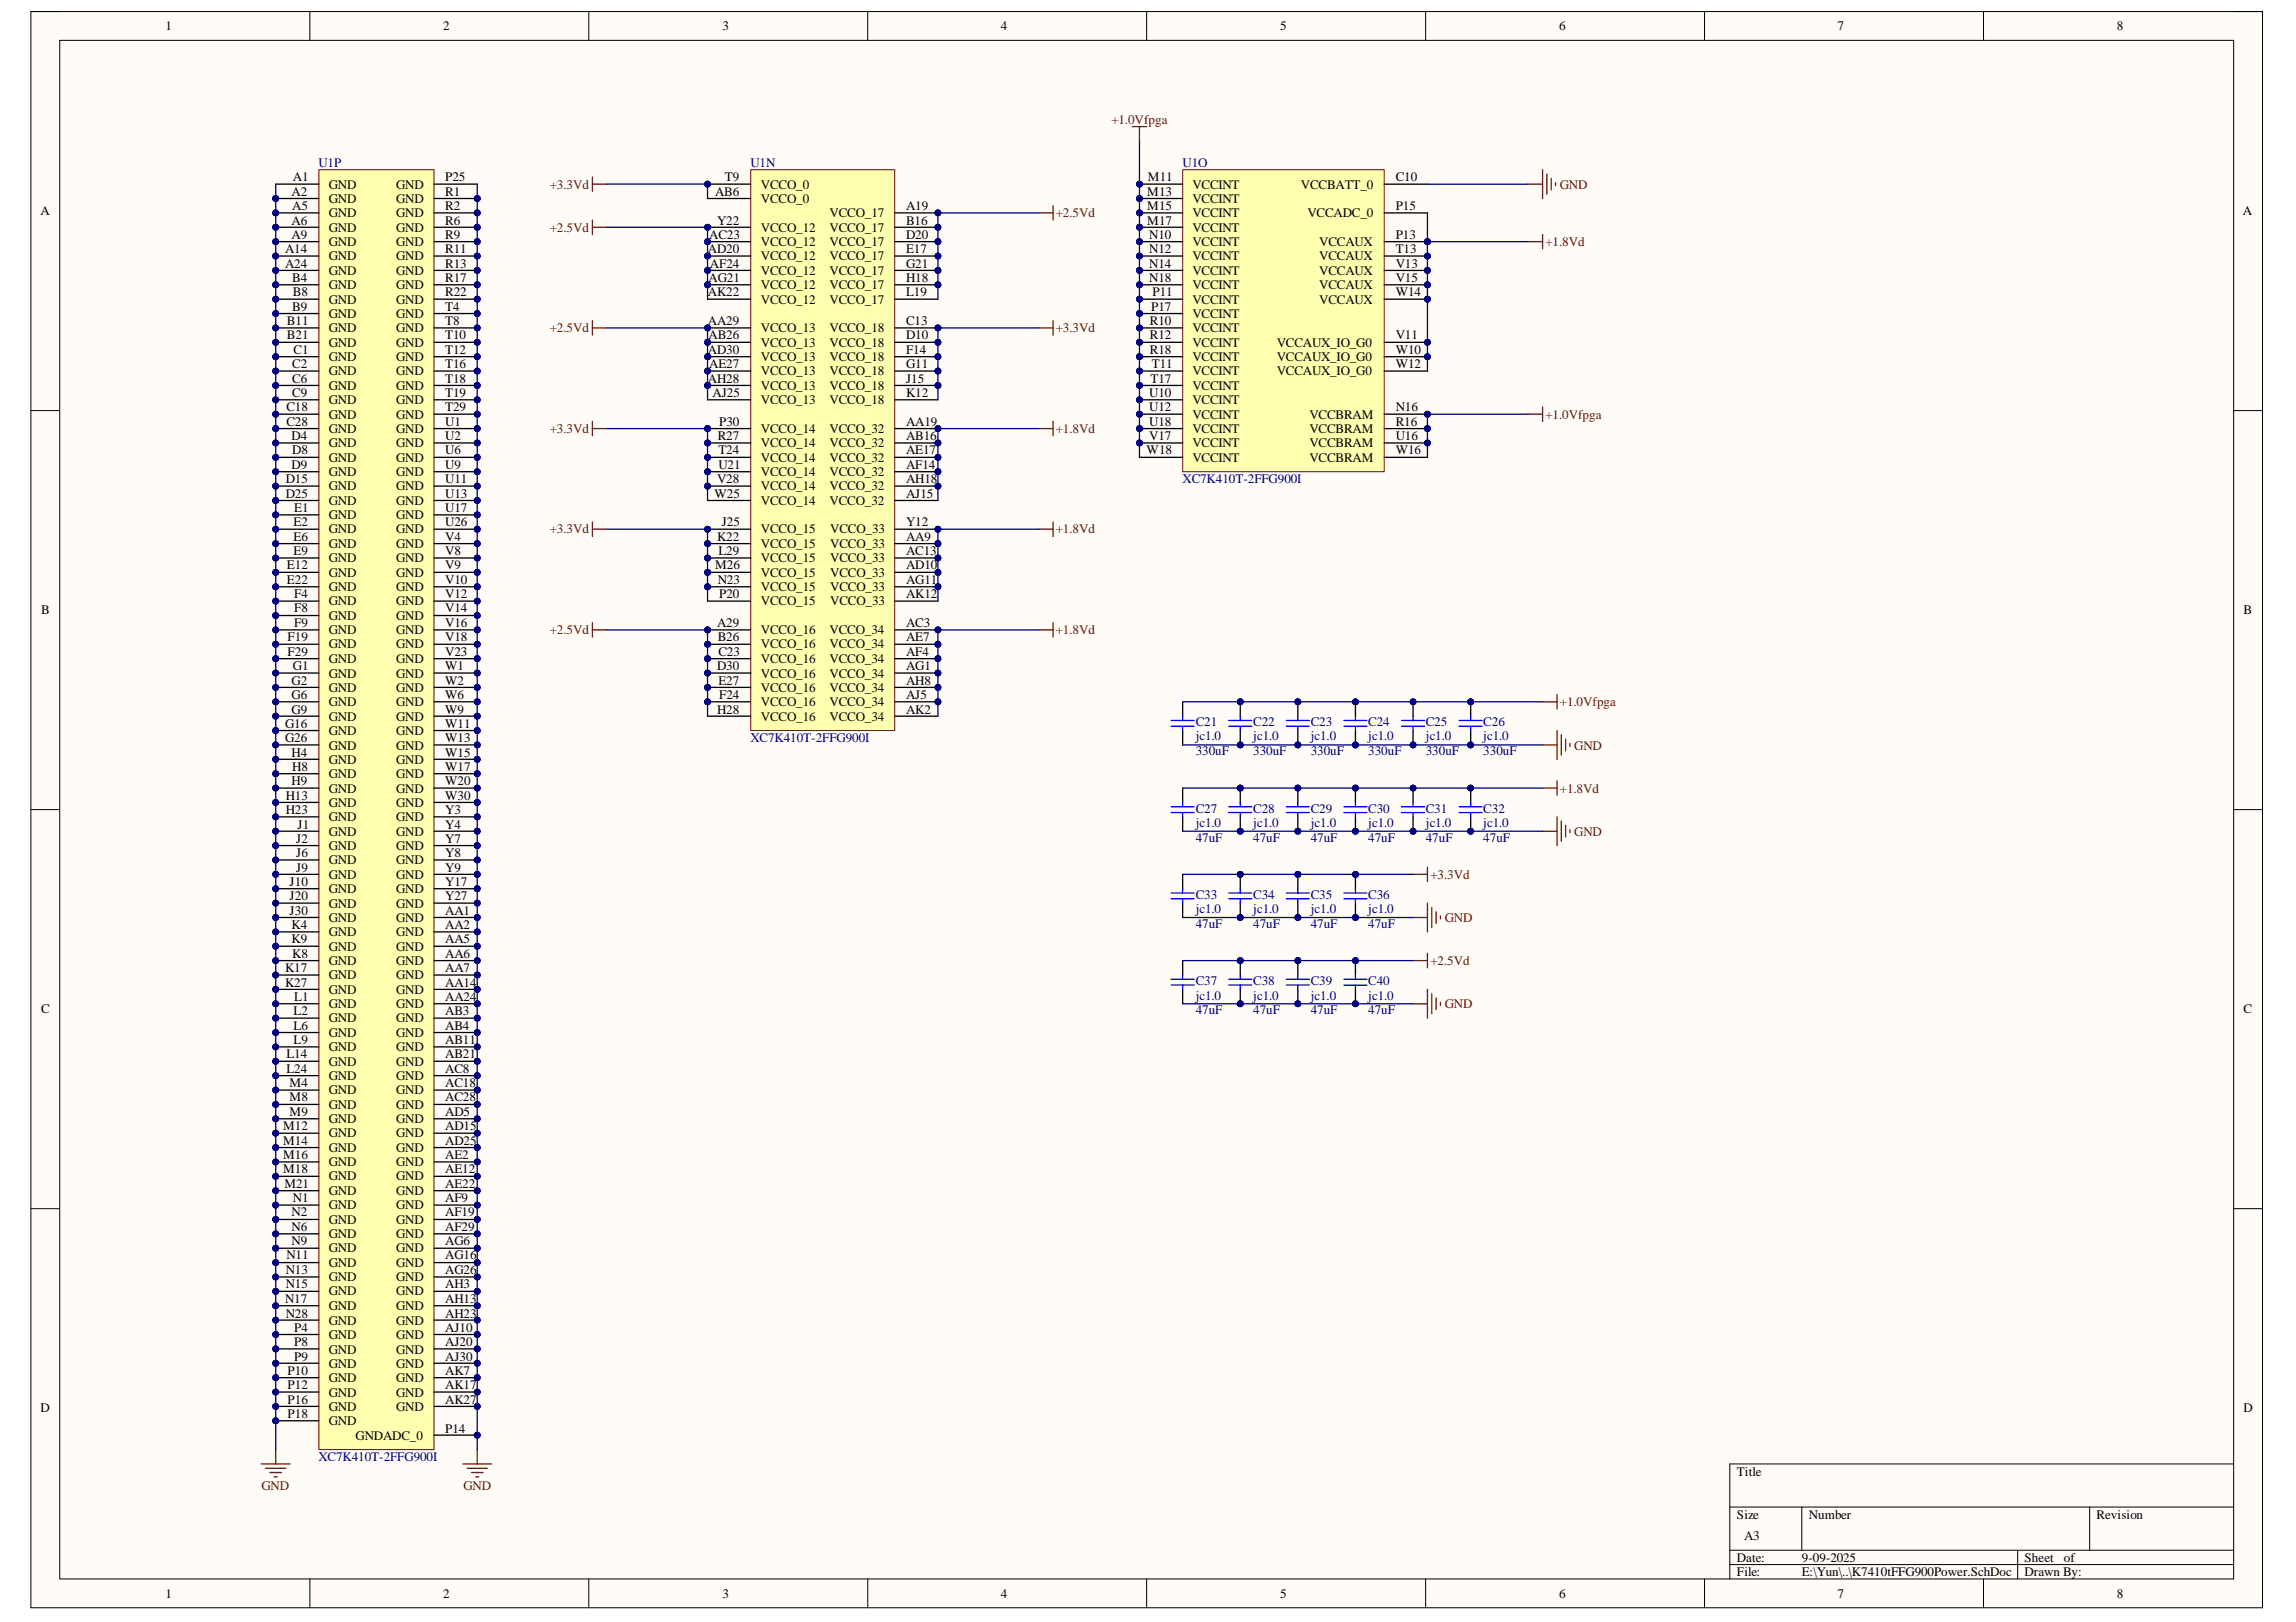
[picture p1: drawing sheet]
<svg xmlns="http://www.w3.org/2000/svg" width="297mm" height="210mm" viewBox="0 0 297 210" stroke-linecap="round" stroke-linejoin="round" font-family="sans-serif">
<defs><g id="words">
<g font-size="1.7">
<text x="21.4" y="3.9">1</text>
<text x="57.3" y="3.9">2</text>
<text x="93.5" y="3.9">3</text>
<text x="129.5" y="3.9">4</text>
<text x="165.6" y="3.9">5</text>
<text x="201.7" y="3.9">6</text>
<text x="237.7" y="3.9">7</text>
<text x="273.9" y="3.9">8</text>
<text x="37.9" y="23.5">A1</text>
<text x="57.6" y="23.5">P25</text>
<text x="93.8" y="23.5">T9</text>
<text x="148.5" y="23.5">M11</text>
<text x="180.6" y="23.5">C10</text>
<text x="5.2" y="27.9">A</text>
<text x="37.7" y="25.3">A2</text>
<text x="37.7" y="29.1">A6</text>
<text x="37.8" y="27.2">A5</text>
<text x="42.5" y="24.4">GND</text>
<text x="42.5" y="26.3">GND</text>
<text x="42.5" y="28.1">GND</text>
<text x="42.5" y="30">GND</text>
<text x="51.3" y="24.4">GND</text>
<text x="51.3" y="26.3">GND</text>
<text x="51.3" y="28.1">GND</text>
<text x="51.3" y="30">GND</text>
<text x="57.6" y="25.3">R1</text>
<text x="57.6" y="27.2">R2</text>
<text x="57.6" y="29.1">R6</text>
<text x="92.5" y="25.3">AB6</text>
<text x="92.8" y="29.1">Y22</text>
<text x="98.4" y="26.3">VCCO_0</text>
<text x="98.4" y="24.4">VCCO_0</text>
<text x="98.4" y="30">VCCO_12</text>
<text x="107.3" y="28.1">VCCO_17</text>
<text x="107.3" y="30">VCCO_17</text>
<text x="117.2" y="27.2">A19</text>
<text x="117.2" y="29.1">B16</text>
<text x="148.4" y="25.3">M13</text>
<text x="148.4" y="27.2">M15</text>
<text x="148.4" y="29.1">M17</text>
<text x="154.3" y="24.4">VCCINT</text>
<text x="154.3" y="26.3">VCCINT</text>
<text x="154.3" y="28.1">VCCINT</text>
<text x="154.3" y="30">VCCINT</text>
<text x="168.3" y="24.4">VCCBATT_0</text>
<text x="169.2" y="28.1">VCCADC_0</text>
<text x="180.6" y="27.2">P15</text>
<text x="290.2" y="27.9">A</text>
<text x="36.9" y="32.8">A14</text>
<text x="36.9" y="34.6">A24</text>
<text x="37.7" y="30.9">A9</text>
<text x="42.5" y="33.7">GND</text>
<text x="42.5" y="35.6">GND</text>
<text x="42.5" y="31.9">GND</text>
<text x="51.3" y="33.7">GND</text>
<text x="51.3" y="35.6">GND</text>
<text x="51.3" y="31.9">GND</text>
<text x="57.6" y="32.8">R11</text>
<text x="57.6" y="34.6">R13</text>
<text x="57.6" y="30.9">R9</text>
<text x="91.6" y="32.8">AD20</text>
<text x="91.8" y="30.9">AC23</text>
<text x="91.8" y="34.6">AF24</text>
<text x="98.4" y="31.9">VCCO_12</text>
<text x="98.4" y="33.7">VCCO_12</text>
<text x="98.4" y="35.6">VCCO_12</text>
<text x="107.3" y="31.9">VCCO_17</text>
<text x="107.3" y="33.7">VCCO_17</text>
<text x="107.3" y="35.6">VCCO_17</text>
<text x="117.2" y="30.9">D20</text>
<text x="117.2" y="32.8">E17</text>
<text x="117.2" y="34.6">G21</text>
<text x="148.7" y="30.9">N10</text>
<text x="148.7" y="32.8">N12</text>
<text x="148.7" y="34.6">N14</text>
<text x="154.3" y="31.9">VCCINT</text>
<text x="154.3" y="33.7">VCCINT</text>
<text x="154.3" y="35.6">VCCINT</text>
<text x="170.7" y="31.9">VCCAUX</text>
<text x="170.7" y="33.7">VCCAUX</text>
<text x="170.7" y="35.6">VCCAUX</text>
<text x="180.6" y="30.9">P13</text>
<text x="180.6" y="32.8">T13</text>
<text x="180.6" y="34.6">V13</text>
<text x="37.8" y="36.5">B4</text>
<text x="37.8" y="40.2">B9</text>
<text x="37.9" y="38.4">B8</text>
<text x="42.5" y="37.4">GND</text>
<text x="42.5" y="39.3">GND</text>
<text x="42.5" y="41.1">GND</text>
<text x="51.3" y="37.4">GND</text>
<text x="51.3" y="39.3">GND</text>
<text x="51.3" y="41.1">GND</text>
<text x="57.6" y="36.5">R17</text>
<text x="57.6" y="38.4">R22</text>
<text x="57.6" y="40.2">T4</text>
<text x="91.6" y="38.4">AK22</text>
<text x="91.7" y="36.5">AG21</text>
<text x="98.4" y="37.4">VCCO_12</text>
<text x="98.4" y="39.3">VCCO_12</text>
<text x="107.3" y="37.4">VCCO_17</text>
<text x="107.3" y="39.3">VCCO_17</text>
<text x="117.2" y="36.5">H18</text>
<text x="117.2" y="38.4">L19</text>
<text x="148.7" y="36.5">N18</text>
<text x="148.9" y="40.2">P17</text>
<text x="149.1" y="38.4">P11</text>
<text x="154.3" y="37.4">VCCINT</text>
<text x="154.3" y="39.3">VCCINT</text>
<text x="154.3" y="41.1">VCCINT</text>
<text x="170.7" y="37.4">VCCAUX</text>
<text x="170.7" y="39.3">VCCAUX</text>
<text x="180.6" y="36.5">V15</text>
<text x="180.6" y="38.4">W14</text>
<text x="37.1" y="42.1">B11</text>
<text x="37.1" y="43.9">B21</text>
<text x="37.8" y="47.7">C2</text>
<text x="38" y="45.8">C1</text>
<text x="42.5" y="43">GND</text>
<text x="42.5" y="44.9">GND</text>
<text x="42.5" y="46.7">GND</text>
<text x="51.3" y="44.9">GND</text>
<text x="51.3" y="46.7">GND</text>
<text x="51.3" y="43">GND</text>
<text x="57.6" y="43.9">T10</text>
<text x="57.6" y="45.8">T12</text>
<text x="57.6" y="47.7">T16</text>
<text x="57.6" y="42.1">T8</text>
<text x="91.6" y="42.1">AA29</text>
<text x="91.6" y="45.8">AD30</text>
<text x="91.7" y="43.9">AB26</text>
<text x="91.8" y="47.7">AE27</text>
<text x="98.4" y="43">VCCO_13</text>
<text x="98.4" y="44.9">VCCO_13</text>
<text x="98.4" y="46.7">VCCO_13</text>
<text x="107.3" y="43">VCCO_18</text>
<text x="107.3" y="44.9">VCCO_18</text>
<text x="107.3" y="46.7">VCCO_18</text>
<text x="117.2" y="42.1">C13</text>
<text x="117.2" y="43.9">D10</text>
<text x="117.2" y="45.8">F14</text>
<text x="117.2" y="47.7">G11</text>
<text x="148.8" y="42.1">R10</text>
<text x="148.8" y="43.9">R12</text>
<text x="148.8" y="45.8">R18</text>
<text x="149" y="47.7">T11</text>
<text x="154.3" y="43">VCCINT</text>
<text x="154.3" y="44.9">VCCINT</text>
<text x="154.3" y="46.7">VCCINT</text>
<text x="165.2" y="44.9">VCCAUX_IO_G0</text>
<text x="165.2" y="46.7">VCCAUX_IO_G0</text>
<text x="180.6" y="47.7">W12</text>
<text x="180.6" y="43.9">V11</text>
<text x="180.6" y="45.8">W10</text>
<text x="37" y="53.2">C18</text>
<text x="37.8" y="49.5">C6</text>
<text x="37.8" y="51.4">C9</text>
<text x="42.5" y="48.6">GND</text>
<text x="42.5" y="50.4">GND</text>
<text x="42.5" y="52.3">GND</text>
<text x="51.3" y="48.6">GND</text>
<text x="51.3" y="50.4">GND</text>
<text x="51.3" y="52.3">GND</text>
<text x="57.6" y="49.5">T18</text>
<text x="57.6" y="51.4">T19</text>
<text x="57.6" y="53.2">T29</text>
<text x="91.6" y="49.5">AH28</text>
<text x="92.2" y="51.4">AJ25</text>
<text x="98.4" y="48.6">VCCO_13</text>
<text x="98.4" y="50.4">VCCO_13</text>
<text x="98.4" y="52.3">VCCO_13</text>
<text x="107.3" y="48.6">VCCO_18</text>
<text x="107.3" y="50.4">VCCO_18</text>
<text x="107.3" y="52.3">VCCO_18</text>
<text x="117.2" y="49.5">J15</text>
<text x="117.2" y="51.4">K12</text>
<text x="148.7" y="51.4">U10</text>
<text x="148.7" y="53.2">U12</text>
<text x="148.9" y="49.5">T17</text>
<text x="154.3" y="48.6">VCCINT</text>
<text x="154.3" y="50.4">VCCINT</text>
<text x="154.3" y="52.3">VCCINT</text>
<text x="165.2" y="48.6">VCCAUX_IO_G0</text>
<text x="180.6" y="53.2">N16</text>
<text x="37" y="55.1">C28</text>
<text x="37.7" y="56.9">D4</text>
<text x="37.8" y="58.8">D8</text>
<text x="42.5" y="54.2">GND</text>
<text x="42.5" y="56">GND</text>
<text x="42.5" y="57.9">GND</text>
<text x="42.5" y="59.7">GND</text>
<text x="51.3" y="54.2">GND</text>
<text x="51.3" y="56">GND</text>
<text x="51.3" y="57.9">GND</text>
<text x="51.3" y="59.7">GND</text>
<text x="57.6" y="55.1">U1</text>
<text x="57.6" y="56.9">U2</text>
<text x="57.6" y="58.8">U6</text>
<text x="92.9" y="56.9">R27</text>
<text x="92.9" y="58.8">T24</text>
<text x="93" y="55.1">P30</text>
<text x="98.4" y="56">VCCO_14</text>
<text x="98.4" y="57.9">VCCO_14</text>
<text x="98.4" y="59.7">VCCO_14</text>
<text x="107.3" y="56">VCCO_32</text>
<text x="107.3" y="57.9">VCCO_32</text>
<text x="107.3" y="59.7">VCCO_32</text>
<text x="117.2" y="55.1">AA19</text>
<text x="117.2" y="56.9">AB16</text>
<text x="117.2" y="58.8">AE17</text>
<text x="148.3" y="58.8">W18</text>
<text x="148.7" y="55.1">U18</text>
<text x="148.7" y="56.9">V17</text>
<text x="154.3" y="54.2">VCCINT</text>
<text x="154.3" y="56">VCCINT</text>
<text x="154.3" y="57.9">VCCINT</text>
<text x="154.3" y="59.7">VCCINT</text>
<text x="169.4" y="54.2">VCCBRAM</text>
<text x="169.4" y="56">VCCBRAM</text>
<text x="169.4" y="57.9">VCCBRAM</text>
<text x="169.4" y="59.7">VCCBRAM</text>
<text x="180.6" y="55.1">R16</text>
<text x="180.6" y="56.9">U16</text>
<text x="180.6" y="58.8">W16</text>
<text x="37" y="62.5">D15</text>
<text x="37" y="64.4">D25</text>
<text x="37.7" y="60.7">D9</text>
<text x="42.5" y="63.5">GND</text>
<text x="42.5" y="65.3">GND</text>
<text x="42.5" y="61.6">GND</text>
<text x="51.3" y="63.5">GND</text>
<text x="51.3" y="65.3">GND</text>
<text x="51.3" y="61.6">GND</text>
<text x="57.6" y="62.5">U11</text>
<text x="57.6" y="64.4">U13</text>
<text x="57.6" y="60.7">U9</text>
<text x="92.4" y="64.4">W25</text>
<text x="92.8" y="62.5">V28</text>
<text x="92.9" y="60.7">U21</text>
<text x="98.4" y="61.6">VCCO_14</text>
<text x="98.4" y="63.5">VCCO_14</text>
<text x="98.4" y="65.3">VCCO_14</text>
<text x="107.3" y="61.6">VCCO_32</text>
<text x="107.3" y="63.5">VCCO_32</text>
<text x="107.3" y="65.3">VCCO_32</text>
<text x="117.2" y="60.7">AF14</text>
<text x="117.2" y="62.5">AH18</text>
<text x="117.2" y="64.4">AJ15</text>
<text x="38" y="68.1">E2</text>
<text x="38" y="70">E6</text>
<text x="38" y="71.8">E9</text>
<text x="38.1" y="66.2">E1</text>
<text x="42.5" y="67.2">GND</text>
<text x="42.5" y="69">GND</text>
<text x="42.5" y="70.9">GND</text>
<text x="51.3" y="67.2">GND</text>
<text x="51.3" y="69">GND</text>
<text x="51.3" y="70.9">GND</text>
<text x="57.6" y="66.2">U17</text>
<text x="57.6" y="68.1">U26</text>
<text x="57.6" y="70">V4</text>
<text x="57.6" y="71.8">V8</text>
<text x="92.8" y="70">K22</text>
<text x="92.9" y="71.8">L29</text>
<text x="93.4" y="68.1">J25</text>
<text x="98.4" y="69">VCCO_15</text>
<text x="98.4" y="70.9">VCCO_15</text>
<text x="107.4" y="70.9">VCCO_33</text>
<text x="107.4" y="69">VCCO_33</text>
<text x="117.2" y="70">AA9</text>
<text x="117.2" y="71.8">AC13</text>
<text x="117.2" y="68.1">Y12</text>
<text x="37.1" y="73.7">E12</text>
<text x="37.1" y="75.5">E22</text>
<text x="38.1" y="77.4">F4</text>
<text x="42.5" y="74.6">GND</text>
<text x="42.5" y="76.5">GND</text>
<text x="42.5" y="72.7">GND</text>
<text x="51.3" y="76.5">GND</text>
<text x="51.3" y="72.7">GND</text>
<text x="51.3" y="74.6">GND</text>
<text x="57.6" y="75.5">V10</text>
<text x="57.6" y="77.4">V12</text>
<text x="57.6" y="73.7">V9</text>
<text x="92.5" y="73.7">M26</text>
<text x="92.9" y="75.5">N23</text>
<text x="93" y="77.4">P20</text>
<text x="98.4" y="72.7">VCCO_15</text>
<text x="98.4" y="74.6">VCCO_15</text>
<text x="98.4" y="76.5">VCCO_15</text>
<text x="107.4" y="72.7">VCCO_33</text>
<text x="107.4" y="74.6">VCCO_33</text>
<text x="107.4" y="76.5">VCCO_33</text>
<text x="117.2" y="73.7">AD10</text>
<text x="117.2" y="75.5">AG11</text>
<text x="117.2" y="77.4">AK12</text>
<text x="5.3" y="79.5">B</text>
<text x="37.2" y="83">F19</text>
<text x="38.1" y="79.3">F8</text>
<text x="38.1" y="81.1">F9</text>
<text x="42.5" y="83.9">GND</text>
<text x="42.5" y="78.3">GND</text>
<text x="42.5" y="80.2">GND</text>
<text x="42.5" y="82">GND</text>
<text x="51.3" y="78.3">GND</text>
<text x="51.3" y="80.2">GND</text>
<text x="51.3" y="82">GND</text>
<text x="51.3" y="83.9">GND</text>
<text x="57.6" y="79.3">V14</text>
<text x="57.6" y="81.1">V16</text>
<text x="57.6" y="83">V18</text>
<text x="92.8" y="81.1">A29</text>
<text x="92.9" y="83">B26</text>
<text x="98.4" y="78.3">VCCO_15</text>
<text x="98.4" y="82">VCCO_16</text>
<text x="98.4" y="83.9">VCCO_16</text>
<text x="107.3" y="82">VCCO_34</text>
<text x="107.3" y="83.9">VCCO_34</text>
<text x="107.4" y="78.3">VCCO_33</text>
<text x="117.2" y="81.1">AC3</text>
<text x="117.2" y="83">AE7</text>
<text x="290.3" y="79.5">B</text>
<text x="37.2" y="84.8">F29</text>
<text x="37.7" y="88.6">G2</text>
<text x="37.9" y="86.7">G1</text>
<text x="42.5" y="85.8">GND</text>
<text x="42.5" y="87.7">GND</text>
<text x="42.5" y="89.6">GND</text>
<text x="51.3" y="85.8">GND</text>
<text x="51.3" y="87.7">GND</text>
<text x="51.3" y="89.6">GND</text>
<text x="57.6" y="84.8">V23</text>
<text x="57.6" y="86.7">W1</text>
<text x="57.6" y="88.6">W2</text>
<text x="92.8" y="86.7">D30</text>
<text x="92.9" y="84.8">C23</text>
<text x="92.9" y="88.6">E27</text>
<text x="98.4" y="85.8">VCCO_16</text>
<text x="98.4" y="87.7">VCCO_16</text>
<text x="98.4" y="89.6">VCCO_16</text>
<text x="107.3" y="85.8">VCCO_34</text>
<text x="107.3" y="87.7">VCCO_34</text>
<text x="107.3" y="89.6">VCCO_34</text>
<text x="117.2" y="84.8">AF4</text>
<text x="117.2" y="86.7">AG1</text>
<text x="117.2" y="88.6">AH8</text>
<text x="36.9" y="94.2">G16</text>
<text x="37.7" y="90.5">G6</text>
<text x="37.7" y="92.4">G9</text>
<text x="42.5" y="95.1">GND</text>
<text x="42.5" y="91.4">GND</text>
<text x="42.5" y="93.3">GND</text>
<text x="51.3" y="95.1">GND</text>
<text x="51.3" y="91.4">GND</text>
<text x="51.3" y="93.3">GND</text>
<text x="57.6" y="94.2">W11</text>
<text x="57.6" y="90.5">W6</text>
<text x="57.6" y="92.4">W9</text>
<text x="92.8" y="92.4">H28</text>
<text x="93" y="90.5">F24</text>
<text x="98.4" y="91.4">VCCO_16</text>
<text x="98.4" y="93.3">VCCO_16</text>
<text x="107.3" y="91.4">VCCO_34</text>
<text x="107.3" y="93.3">VCCO_34</text>
<text x="117.2" y="90.5">AJ5</text>
<text x="117.2" y="92.4">AK2</text>
<text x="36.9" y="96.1">G26</text>
<text x="37.7" y="97.9">H4</text>
<text x="37.7" y="101.6">H9</text>
<text x="37.8" y="99.8">H8</text>
<text x="42.5" y="97">GND</text>
<text x="42.5" y="98.9">GND</text>
<text x="42.5" y="100.7">GND</text>
<text x="51.3" y="97">GND</text>
<text x="51.3" y="98.9">GND</text>
<text x="51.3" y="100.7">GND</text>
<text x="57.6" y="96.1">W13</text>
<text x="57.6" y="97.9">W15</text>
<text x="57.6" y="99.8">W17</text>
<text x="57.6" y="101.6">W20</text>
<text x="37" y="103.5">H13</text>
<text x="37" y="105.4">H23</text>
<text x="38.5" y="107.2">J1</text>
<text x="42.5" y="104.4">GND</text>
<text x="42.5" y="106.3">GND</text>
<text x="42.5" y="102.6">GND</text>
<text x="51.3" y="102.6">GND</text>
<text x="51.3" y="104.4">GND</text>
<text x="51.3" y="106.3">GND</text>
<text x="57.6" y="103.5">W30</text>
<text x="57.6" y="105.4">Y3</text>
<text x="57.6" y="107.2">Y4</text>
<text x="38.3" y="109.1">J2</text>
<text x="38.3" y="110.9">J6</text>
<text x="38.3" y="112.8">J9</text>
<text x="42.5" y="108.2">GND</text>
<text x="42.5" y="110">GND</text>
<text x="42.5" y="111.9">GND</text>
<text x="42.5" y="113.7">GND</text>
<text x="51.3" y="108.2">GND</text>
<text x="51.3" y="110">GND</text>
<text x="51.3" y="111.9">GND</text>
<text x="51.3" y="113.7">GND</text>
<text x="57.6" y="109.1">Y7</text>
<text x="57.6" y="110.9">Y8</text>
<text x="57.6" y="112.8">Y9</text>
<text x="37.5" y="114.7">J10</text>
<text x="37.5" y="116.5">J20</text>
<text x="37.5" y="118.4">J30</text>
<text x="42.5" y="115.6">GND</text>
<text x="42.5" y="117.4">GND</text>
<text x="42.5" y="119.3">GND</text>
<text x="51.3" y="119.3">GND</text>
<text x="51.3" y="115.6">GND</text>
<text x="51.3" y="117.4">GND</text>
<text x="57.6" y="118.4">AA1</text>
<text x="57.6" y="114.7">Y17</text>
<text x="57.6" y="116.5">Y27</text>
<text x="36.9" y="125.8">K17</text>
<text x="37.7" y="120.2">K4</text>
<text x="37.7" y="122.1">K9</text>
<text x="37.8" y="124">K8</text>
<text x="42.5" y="121.2">GND</text>
<text x="42.5" y="124.9">GND</text>
<text x="42.5" y="123">GND</text>
<text x="51.3" y="121.2">GND</text>
<text x="51.3" y="123">GND</text>
<text x="51.3" y="124.9">GND</text>
<text x="57.6" y="120.2">AA2</text>
<text x="57.6" y="122.1">AA5</text>
<text x="57.6" y="124">AA6</text>
<text x="57.6" y="125.8">AA7</text>
<text x="5.3" y="131.1">C</text>
<text x="36.9" y="127.7">K27</text>
<text x="38" y="131.4">L2</text>
<text x="38.1" y="129.5">L1</text>
<text x="42.5" y="126.7">GND</text>
<text x="42.5" y="128.6">GND</text>
<text x="42.5" y="130.5">GND</text>
<text x="51.3" y="128.6">GND</text>
<text x="51.3" y="130.5">GND</text>
<text x="51.3" y="126.7">GND</text>
<text x="57.6" y="127.7">AA14</text>
<text x="57.6" y="129.5">AA24</text>
<text x="57.6" y="131.4">AB3</text>
<text x="290.3" y="131.1">C</text>
<text x="37" y="137">L14</text>
<text x="38" y="133.2">L6</text>
<text x="38" y="135.1">L9</text>
<text x="42.5" y="137.9">GND</text>
<text x="42.5" y="132.3">GND</text>
<text x="42.5" y="134.2">GND</text>
<text x="42.5" y="136">GND</text>
<text x="51.3" y="136">GND</text>
<text x="51.3" y="137.9">GND</text>
<text x="51.3" y="132.3">GND</text>
<text x="51.3" y="134.2">GND</text>
<text x="57.6" y="135.1">AB11</text>
<text x="57.6" y="137">AB21</text>
<text x="57.6" y="133.2">AB4</text>
<text x="37" y="138.8">L24</text>
<text x="37.5" y="140.7">M4</text>
<text x="37.5" y="142.5">M8</text>
<text x="42.5" y="139.8">GND</text>
<text x="42.5" y="141.6">GND</text>
<text x="42.5" y="143.5">GND</text>
<text x="51.3" y="141.6">GND</text>
<text x="51.3" y="143.5">GND</text>
<text x="51.3" y="139.8">GND</text>
<text x="57.6" y="140.7">AC18</text>
<text x="57.6" y="142.5">AC28</text>
<text x="57.6" y="138.8">AC8</text>
<text x="36.6" y="146.3">M12</text>
<text x="36.6" y="148.1">M14</text>
<text x="36.6" y="150">M16</text>
<text x="37.5" y="144.4">M9</text>
<text x="42.5" y="147.2">GND</text>
<text x="42.5" y="149">GND</text>
<text x="42.5" y="145.3">GND</text>
<text x="51.3" y="147.2">GND</text>
<text x="51.3" y="149">GND</text>
<text x="51.3" y="145.3">GND</text>
<text x="57.6" y="146.3">AD15</text>
<text x="57.6" y="148.1">AD25</text>
<text x="57.6" y="144.4">AD5</text>
<text x="57.6" y="150">AE2</text>
<text x="36.6" y="151.8">M18</text>
<text x="36.8" y="153.7">M21</text>
<text x="37.9" y="155.6">N1</text>
<text x="42.5" y="150.9">GND</text>
<text x="42.5" y="152.8">GND</text>
<text x="42.5" y="154.6">GND</text>
<text x="51.3" y="152.8">GND</text>
<text x="51.3" y="150.9">GND</text>
<text x="51.3" y="154.6">GND</text>
<text x="57.6" y="151.8">AE12</text>
<text x="57.6" y="153.7">AE22</text>
<text x="57.6" y="155.6">AF9</text>
<text x="37.7" y="157.4">N2</text>
<text x="37.7" y="159.3">N6</text>
<text x="37.7" y="161.1">N9</text>
<text x="42.5" y="156.5">GND</text>
<text x="42.5" y="158.3">GND</text>
<text x="42.5" y="160.2">GND</text>
<text x="51.3" y="158.3">GND</text>
<text x="51.3" y="160.2">GND</text>
<text x="51.3" y="156.5">GND</text>
<text x="57.6" y="157.4">AF19</text>
<text x="57.6" y="159.3">AF29</text>
<text x="57.6" y="161.1">AG6</text>
<text x="37" y="164.9">N13</text>
<text x="37" y="166.7">N15</text>
<text x="37" y="163">N11</text>
<text x="42.5" y="163.9">GND</text>
<text x="42.5" y="165.8">GND</text>
<text x="42.5" y="167.6">GND</text>
<text x="42.5" y="162.1">GND</text>
<text x="51.3" y="163.9">GND</text>
<text x="51.3" y="165.8">GND</text>
<text x="51.3" y="162.1">GND</text>
<text x="51.3" y="167.6">GND</text>
<text x="57.6" y="163">AG16</text>
<text x="57.6" y="164.9">AG26</text>
<text x="57.6" y="166.7">AH3</text>
<text x="36.9" y="168.6">N17</text>
<text x="37" y="170.5">N28</text>
<text x="38.1" y="172.4">P4</text>
<text x="42.5" y="169.5">GND</text>
<text x="42.5" y="171.4">GND</text>
<text x="42.5" y="173.3">GND</text>
<text x="51.3" y="169.5">GND</text>
<text x="51.3" y="171.4">GND</text>
<text x="51.3" y="173.3">GND</text>
<text x="57.6" y="168.6">AH13</text>
<text x="57.6" y="170.5">AH23</text>
<text x="57.6" y="172.4">AJ10</text>
<text x="37.2" y="177.9">P10</text>
<text x="37.2" y="179.8">P12</text>
<text x="38.1" y="174.2">P8</text>
<text x="38.1" y="176.1">P9</text>
<text x="42.5" y="178.9">GND</text>
<text x="42.5" y="175.2">GND</text>
<text x="42.5" y="177">GND</text>
<text x="51.3" y="175.2">GND</text>
<text x="51.3" y="177">GND</text>
<text x="51.3" y="178.9">GND</text>
<text x="57.6" y="174.2">AJ20</text>
<text x="57.6" y="176.1">AJ30</text>
<text x="57.6" y="179.8">AK17</text>
<text x="57.6" y="177.9">AK7</text>
<text x="5.2" y="182.8">D</text>
<text x="37.2" y="181.7">P16</text>
<text x="37.2" y="183.5">P18</text>
<text x="42.5" y="180.7">GND</text>
<text x="42.5" y="182.6">GND</text>
<text x="42.5" y="184.5">GND</text>
<text x="51.3" y="180.7">GND</text>
<text x="51.3" y="182.6">GND</text>
<text x="57.6" y="185.4">P14</text>
<text x="57.6" y="181.7">AK27</text>
<text x="290.3" y="182.8">D</text>
<text x="46" y="186.3">GNDADC_0</text>
<text x="224.7" y="191">Title</text>
<text x="224.7" y="196.5">Size</text>
<text x="234" y="196.5">Number</text>
<text x="271.2" y="196.5">Revision</text>
<text x="224.7" y="202.1">Date:</text>
<text x="224.7" y="204">File:</text>
<text x="225.6" y="199.3">A3</text>
<text x="233.1" y="202.1">9-09-2025</text>
<text x="233.1" y="204">E:\Yun\..\K7410tFFG900Power.SchDoc</text>
<text x="261.9" y="202.1">Sheet</text>
<text x="261.9" y="204">Drawn By:</text>
<text x="267" y="202.1">of</text>
<text x="21.4" y="206.8">1</text>
<text x="57.3" y="206.8">2</text>
<text x="93.5" y="206.8">3</text>
<text x="129.5" y="206.8">4</text>
<text x="165.6" y="206.8">5</text>
<text x="201.7" y="206.8">6</text>
<text x="237.7" y="206.8">7</text>
<text x="273.9" y="206.8">8</text>
</g>
<g font-size="1.7" fill="#800000">
<text x="143.8" y="16.1">+1.0Vfpga</text>
<text x="71.1" y="24.4">+3.3Vd</text>
<text x="71.1" y="30">+2.5Vd</text>
<text x="136.6" y="28.1">+2.5Vd</text>
<text x="201.8" y="24.4">GND</text>
<text x="199.9" y="31.9">+1.8Vd</text>
<text x="71.1" y="43">+2.5Vd</text>
<text x="136.6" y="43">+3.3Vd</text>
<text x="71.1" y="56">+3.3Vd</text>
<text x="136.6" y="56">+1.8Vd</text>
<text x="199.9" y="54.2">+1.0Vfpga</text>
<text x="71.1" y="69">+3.3Vd</text>
<text x="136.6" y="69">+1.8Vd</text>
<text x="71.1" y="82">+2.5Vd</text>
<text x="136.6" y="82">+1.8Vd</text>
<text x="201.8" y="91.4">+1.0Vfpga</text>
<text x="203.7" y="97">GND</text>
<text x="201.8" y="102.6">+1.8Vd</text>
<text x="185.1" y="113.7">+3.3Vd</text>
<text x="203.7" y="108.2">GND</text>
<text x="186.9" y="119.3">GND</text>
<text x="185.1" y="124.9">+2.5Vd</text>
<text x="186.9" y="130.5">GND</text>
<text x="33.8" y="192.8">GND</text>
<text x="60" y="192.8">GND</text>
</g>
<g font-size="1.7" fill="#000080">
<text x="41.2" y="21.6">U1P</text>
<text x="97.1" y="21.6">U1N</text>
<text x="153" y="21.6">U1O</text>
<text x="153" y="62.5">XC7K410T-2FFG900I</text>
<text x="154.7" y="94">C21</text>
<text x="154.7" y="95.8">jc1.0</text>
<text x="162.1" y="94">C22</text>
<text x="162.1" y="95.8">jc1.0</text>
<text x="169.6" y="94">C23</text>
<text x="169.6" y="95.8">jc1.0</text>
<text x="177" y="94">C24</text>
<text x="177" y="95.8">jc1.0</text>
<text x="184.5" y="94">C25</text>
<text x="184.5" y="95.8">jc1.0</text>
<text x="191.9" y="94">C26</text>
<text x="191.9" y="95.8">jc1.0</text>
<text x="97.1" y="96.1">XC7K410T-2FFG900I</text>
<text x="154.7" y="97.7">330uF</text>
<text x="162.1" y="97.7">330uF</text>
<text x="169.6" y="97.7">330uF</text>
<text x="177" y="97.7">330uF</text>
<text x="184.5" y="97.7">330uF</text>
<text x="191.9" y="97.7">330uF</text>
<text x="154.7" y="105.2">C27</text>
<text x="154.7" y="107.1">jc1.0</text>
<text x="162.1" y="105.2">C28</text>
<text x="162.1" y="107.1">jc1.0</text>
<text x="169.6" y="105.2">C29</text>
<text x="169.6" y="107.1">jc1.0</text>
<text x="177" y="105.2">C30</text>
<text x="177" y="107.1">jc1.0</text>
<text x="184.5" y="105.2">C31</text>
<text x="184.5" y="107.1">jc1.0</text>
<text x="191.9" y="105.2">C32</text>
<text x="191.9" y="107.1">jc1.0</text>
<text x="154.7" y="108.9">47uF</text>
<text x="162.1" y="108.9">47uF</text>
<text x="169.6" y="108.9">47uF</text>
<text x="177" y="108.9">47uF</text>
<text x="184.5" y="108.9">47uF</text>
<text x="191.9" y="108.9">47uF</text>
<text x="154.7" y="116.3">C33</text>
<text x="154.7" y="118.2">jc1.0</text>
<text x="162.1" y="116.3">C34</text>
<text x="162.1" y="118.2">jc1.0</text>
<text x="169.6" y="116.3">C35</text>
<text x="169.6" y="118.2">jc1.0</text>
<text x="177" y="116.3">C36</text>
<text x="177" y="118.2">jc1.0</text>
<text x="154.7" y="120.1">47uF</text>
<text x="162.1" y="120.1">47uF</text>
<text x="169.6" y="120.1">47uF</text>
<text x="177" y="120.1">47uF</text>
<text x="154.7" y="131.2">47uF</text>
<text x="154.7" y="127.5">C37</text>
<text x="154.7" y="129.4">jc1.0</text>
<text x="162.1" y="131.2">47uF</text>
<text x="162.1" y="127.5">C38</text>
<text x="162.1" y="129.4">jc1.0</text>
<text x="169.6" y="131.2">47uF</text>
<text x="169.6" y="127.5">C39</text>
<text x="169.6" y="129.4">jc1.0</text>
<text x="177" y="131.2">47uF</text>
<text x="177" y="127.5">C40</text>
<text x="177" y="129.4">jc1.0</text>
<text x="41.2" y="189.1">XC7K410T-2FFG900I</text>
</g>
</g></defs>
<path d="M4 1.5h288.7v206.6h-288.7z" fill-rule="evenodd" fill="#fffcf8"/>
<path d="M4 1.5h288.7v206.6h-288.7z" fill="none" stroke="#000" stroke-width=".13"/>
<path d="M7.7 5.2h281.3v199.1h-281.3z" fill-rule="evenodd" fill="#fffcf8"/>
<g fill="none" stroke="#000" stroke-width=".13">
<path d="M4 1.5h3.7M7.7 5.2h281.3v199.1h-281.3zM40.1 1.5v3.7M76.2 1.5v3.7M112.3 1.5v3.7M148.3 1.5v3.7M184.4 1.5v3.7M220.5 1.5v3.7M256.6 1.5v3.7M289 1.5h3.7v3.7M4 53.1h3.7M289 53.1h3.7"/>
<path d="M4 104.8h3.7M289 104.8h3.7M4 156.4h3.7M289 156.4h3.7M223.8 195h65.2M233.1 195v5.6M270.3 195v5.6M289 189.4h-65.2v14.9M40.1 204.3v3.8M76.2 204.3v3.8M112.3 204.3v3.8M148.3 204.3v3.8"/>
<path d="M184.4 204.3v3.8M220.5 204.3v3.8M223.8 200.6h65.2M223.8 202.5h65.2M256.6 204.3v3.8M261 200.6v3.7M292.7 204.3v3.8"/>
</g>
<circle cx="91.5" cy="23.8" r=".37" fill="#000080"/>
<circle cx="91.5" cy="23.8" r=".37" fill="none" stroke="#000080" stroke-width=".13"/>
<circle cx="91.5" cy="31.3" r=".37" fill="#000080"/>
<circle cx="91.5" cy="31.3" r=".37" fill="none" stroke="#000080" stroke-width=".13"/>
<circle cx="91.5" cy="33.1" r=".37" fill="#000080"/>
<circle cx="91.5" cy="33.1" r=".37" fill="none" stroke="#000080" stroke-width=".13"/>
<circle cx="91.5" cy="35" r=".37" fill="#000080"/>
<circle cx="91.5" cy="35" r=".37" fill="none" stroke="#000080" stroke-width=".13"/>
<circle cx="91.5" cy="36.9" r=".37" fill="#000080"/>
<circle cx="91.5" cy="36.9" r=".37" fill="none" stroke="#000080" stroke-width=".13"/>
<circle cx="91.5" cy="29.4" r=".37" fill="#000080"/>
<circle cx="91.5" cy="29.4" r=".37" fill="none" stroke="#000080" stroke-width=".13"/>
<circle cx="91.5" cy="42.4" r=".37" fill="#000080"/>
<circle cx="91.5" cy="42.4" r=".37" fill="none" stroke="#000080" stroke-width=".13"/>
<circle cx="91.5" cy="44.3" r=".37" fill="#000080"/>
<circle cx="91.5" cy="44.3" r=".37" fill="none" stroke="#000080" stroke-width=".13"/>
<circle cx="91.5" cy="46.2" r=".37" fill="#000080"/>
<circle cx="91.5" cy="46.2" r=".37" fill="none" stroke="#000080" stroke-width=".13"/>
<circle cx="91.5" cy="48" r=".37" fill="#000080"/>
<circle cx="91.5" cy="48" r=".37" fill="none" stroke="#000080" stroke-width=".13"/>
<circle cx="91.5" cy="49.9" r=".37" fill="#000080"/>
<circle cx="91.5" cy="49.9" r=".37" fill="none" stroke="#000080" stroke-width=".13"/>
<circle cx="91.5" cy="55.5" r=".37" fill="#000080"/>
<circle cx="91.5" cy="55.5" r=".37" fill="none" stroke="#000080" stroke-width=".13"/>
<circle cx="91.5" cy="57.3" r=".37" fill="#000080"/>
<circle cx="91.5" cy="57.3" r=".37" fill="none" stroke="#000080" stroke-width=".13"/>
<circle cx="91.5" cy="59.2" r=".37" fill="#000080"/>
<circle cx="91.5" cy="59.2" r=".37" fill="none" stroke="#000080" stroke-width=".13"/>
<circle cx="91.5" cy="61" r=".37" fill="#000080"/>
<circle cx="91.5" cy="61" r=".37" fill="none" stroke="#000080" stroke-width=".13"/>
<circle cx="91.5" cy="62.9" r=".37" fill="#000080"/>
<circle cx="91.5" cy="62.9" r=".37" fill="none" stroke="#000080" stroke-width=".13"/>
<circle cx="91.5" cy="68.5" r=".37" fill="#000080"/>
<circle cx="91.5" cy="68.5" r=".37" fill="none" stroke="#000080" stroke-width=".13"/>
<circle cx="91.5" cy="70.3" r=".37" fill="#000080"/>
<circle cx="91.5" cy="70.3" r=".37" fill="none" stroke="#000080" stroke-width=".13"/>
<circle cx="91.5" cy="72.2" r=".37" fill="#000080"/>
<circle cx="91.5" cy="72.2" r=".37" fill="none" stroke="#000080" stroke-width=".13"/>
<circle cx="91.5" cy="74.1" r=".37" fill="#000080"/>
<circle cx="91.5" cy="74.1" r=".37" fill="none" stroke="#000080" stroke-width=".13"/>
<circle cx="91.5" cy="75.9" r=".37" fill="#000080"/>
<circle cx="91.5" cy="75.9" r=".37" fill="none" stroke="#000080" stroke-width=".13"/>
<circle cx="91.5" cy="81.5" r=".37" fill="#000080"/>
<circle cx="91.5" cy="81.5" r=".37" fill="none" stroke="#000080" stroke-width=".13"/>
<circle cx="91.5" cy="83.4" r=".37" fill="#000080"/>
<circle cx="91.5" cy="83.4" r=".37" fill="none" stroke="#000080" stroke-width=".13"/>
<circle cx="91.5" cy="85.2" r=".37" fill="#000080"/>
<circle cx="91.5" cy="85.2" r=".37" fill="none" stroke="#000080" stroke-width=".13"/>
<circle cx="91.5" cy="87.1" r=".37" fill="#000080"/>
<circle cx="91.5" cy="87.1" r=".37" fill="none" stroke="#000080" stroke-width=".13"/>
<circle cx="91.5" cy="89" r=".37" fill="#000080"/>
<circle cx="91.5" cy="89" r=".37" fill="none" stroke="#000080" stroke-width=".13"/>
<circle cx="91.5" cy="90.8" r=".37" fill="#000080"/>
<circle cx="91.5" cy="90.8" r=".37" fill="none" stroke="#000080" stroke-width=".13"/>
<circle cx="121.3" cy="27.5" r=".37" fill="#000080"/>
<circle cx="121.3" cy="27.5" r=".37" fill="none" stroke="#000080" stroke-width=".13"/>
<circle cx="121.3" cy="29.4" r=".37" fill="#000080"/>
<circle cx="121.3" cy="29.4" r=".37" fill="none" stroke="#000080" stroke-width=".13"/>
<circle cx="121.3" cy="31.3" r=".37" fill="#000080"/>
<circle cx="121.3" cy="31.3" r=".37" fill="none" stroke="#000080" stroke-width=".13"/>
<circle cx="121.3" cy="33.1" r=".37" fill="#000080"/>
<circle cx="121.3" cy="33.1" r=".37" fill="none" stroke="#000080" stroke-width=".13"/>
<circle cx="121.3" cy="35" r=".37" fill="#000080"/>
<circle cx="121.3" cy="35" r=".37" fill="none" stroke="#000080" stroke-width=".13"/>
<circle cx="121.3" cy="36.9" r=".37" fill="#000080"/>
<circle cx="121.3" cy="36.9" r=".37" fill="none" stroke="#000080" stroke-width=".13"/>
<circle cx="121.3" cy="42.4" r=".37" fill="#000080"/>
<circle cx="121.3" cy="42.4" r=".37" fill="none" stroke="#000080" stroke-width=".13"/>
<circle cx="121.3" cy="44.3" r=".37" fill="#000080"/>
<circle cx="121.3" cy="44.3" r=".37" fill="none" stroke="#000080" stroke-width=".13"/>
<circle cx="121.3" cy="46.2" r=".37" fill="#000080"/>
<circle cx="121.3" cy="46.2" r=".37" fill="none" stroke="#000080" stroke-width=".13"/>
<circle cx="121.3" cy="48" r=".37" fill="#000080"/>
<circle cx="121.3" cy="48" r=".37" fill="none" stroke="#000080" stroke-width=".13"/>
<circle cx="121.3" cy="49.9" r=".37" fill="#000080"/>
<circle cx="121.3" cy="49.9" r=".37" fill="none" stroke="#000080" stroke-width=".13"/>
<circle cx="121.3" cy="55.5" r=".37" fill="#000080"/>
<circle cx="121.3" cy="55.5" r=".37" fill="none" stroke="#000080" stroke-width=".13"/>
<circle cx="121.3" cy="57.3" r=".37" fill="#000080"/>
<circle cx="121.3" cy="57.3" r=".37" fill="none" stroke="#000080" stroke-width=".13"/>
<circle cx="121.3" cy="59.2" r=".37" fill="#000080"/>
<circle cx="121.3" cy="59.2" r=".37" fill="none" stroke="#000080" stroke-width=".13"/>
<circle cx="121.3" cy="61" r=".37" fill="#000080"/>
<circle cx="121.3" cy="61" r=".37" fill="none" stroke="#000080" stroke-width=".13"/>
<circle cx="121.3" cy="62.9" r=".37" fill="#000080"/>
<circle cx="121.3" cy="62.9" r=".37" fill="none" stroke="#000080" stroke-width=".13"/>
<circle cx="121.3" cy="70.3" r=".37" fill="#000080"/>
<circle cx="121.3" cy="70.3" r=".37" fill="none" stroke="#000080" stroke-width=".13"/>
<circle cx="121.3" cy="72.2" r=".37" fill="#000080"/>
<circle cx="121.3" cy="72.2" r=".37" fill="none" stroke="#000080" stroke-width=".13"/>
<circle cx="121.3" cy="74.1" r=".37" fill="#000080"/>
<circle cx="121.3" cy="74.1" r=".37" fill="none" stroke="#000080" stroke-width=".13"/>
<circle cx="121.3" cy="75.9" r=".37" fill="#000080"/>
<circle cx="121.3" cy="75.9" r=".37" fill="none" stroke="#000080" stroke-width=".13"/>
<circle cx="121.3" cy="68.5" r=".37" fill="#000080"/>
<circle cx="121.3" cy="68.5" r=".37" fill="none" stroke="#000080" stroke-width=".13"/>
<circle cx="121.3" cy="81.5" r=".37" fill="#000080"/>
<circle cx="121.3" cy="81.5" r=".37" fill="none" stroke="#000080" stroke-width=".13"/>
<circle cx="121.3" cy="83.4" r=".37" fill="#000080"/>
<circle cx="121.3" cy="83.4" r=".37" fill="none" stroke="#000080" stroke-width=".13"/>
<circle cx="121.3" cy="85.2" r=".37" fill="#000080"/>
<circle cx="121.3" cy="85.2" r=".37" fill="none" stroke="#000080" stroke-width=".13"/>
<circle cx="121.3" cy="87.1" r=".37" fill="#000080"/>
<circle cx="121.3" cy="87.1" r=".37" fill="none" stroke="#000080" stroke-width=".13"/>
<circle cx="121.3" cy="89" r=".37" fill="#000080"/>
<circle cx="121.3" cy="89" r=".37" fill="none" stroke="#000080" stroke-width=".13"/>
<circle cx="121.3" cy="90.8" r=".37" fill="#000080"/>
<circle cx="121.3" cy="90.8" r=".37" fill="none" stroke="#000080" stroke-width=".13"/>
<path d="M97.1 22h18.7v72.5h-18.7z" fill-rule="evenodd" fill="#ffffb0"/>
<path d="M97.1 22h18.7v72.5h-18.7z" fill="none" stroke="#800000" stroke-width=".13"/>
<path d="M91.5 25.7h5.6M91.5 23.8h5.6" fill="none" stroke="#000" stroke-width=".17"/>
<circle cx="91.5" cy="23.8" r=".37" fill="#000080"/>
<circle cx="91.5" cy="23.8" r=".37" fill="none" stroke="#000080" stroke-width=".13"/>
<path d="M91.5 31.3h5.6" fill="none" stroke="#000" stroke-width=".17"/>
<circle cx="91.5" cy="31.3" r=".37" fill="#000080"/>
<circle cx="91.5" cy="31.3" r=".37" fill="none" stroke="#000080" stroke-width=".13"/>
<path d="M91.5 33.1h5.6" fill="none" stroke="#000" stroke-width=".17"/>
<circle cx="91.5" cy="33.1" r=".37" fill="#000080"/>
<circle cx="91.5" cy="33.1" r=".37" fill="none" stroke="#000080" stroke-width=".13"/>
<path d="M91.5 35h5.6" fill="none" stroke="#000" stroke-width=".17"/>
<circle cx="91.5" cy="35" r=".37" fill="#000080"/>
<circle cx="91.5" cy="35" r=".37" fill="none" stroke="#000080" stroke-width=".13"/>
<path d="M91.5 36.9h5.6" fill="none" stroke="#000" stroke-width=".17"/>
<circle cx="91.5" cy="36.9" r=".37" fill="#000080"/>
<circle cx="91.5" cy="36.9" r=".37" fill="none" stroke="#000080" stroke-width=".13"/>
<path d="M91.5 38.7h5.6M91.5 29.4h5.6" fill="none" stroke="#000" stroke-width=".17"/>
<circle cx="91.5" cy="29.4" r=".37" fill="#000080"/>
<circle cx="91.5" cy="29.4" r=".37" fill="none" stroke="#000080" stroke-width=".13"/>
<path d="M91.5 42.4h5.6" fill="none" stroke="#000" stroke-width=".17"/>
<circle cx="91.5" cy="42.4" r=".37" fill="#000080"/>
<circle cx="91.5" cy="42.4" r=".37" fill="none" stroke="#000080" stroke-width=".13"/>
<path d="M91.5 44.3h5.6" fill="none" stroke="#000" stroke-width=".17"/>
<circle cx="91.5" cy="44.3" r=".37" fill="#000080"/>
<circle cx="91.5" cy="44.3" r=".37" fill="none" stroke="#000080" stroke-width=".13"/>
<path d="M91.5 46.2h5.6" fill="none" stroke="#000" stroke-width=".17"/>
<circle cx="91.5" cy="46.2" r=".37" fill="#000080"/>
<circle cx="91.5" cy="46.2" r=".37" fill="none" stroke="#000080" stroke-width=".13"/>
<path d="M91.5 48h5.6" fill="none" stroke="#000" stroke-width=".17"/>
<circle cx="91.5" cy="48" r=".37" fill="#000080"/>
<circle cx="91.5" cy="48" r=".37" fill="none" stroke="#000080" stroke-width=".13"/>
<path d="M91.5 49.9h5.6" fill="none" stroke="#000" stroke-width=".17"/>
<circle cx="91.5" cy="49.9" r=".37" fill="#000080"/>
<circle cx="91.5" cy="49.9" r=".37" fill="none" stroke="#000080" stroke-width=".13"/>
<path d="M91.5 51.7h5.6M91.5 55.5h5.6" fill="none" stroke="#000" stroke-width=".17"/>
<circle cx="91.5" cy="55.5" r=".37" fill="#000080"/>
<circle cx="91.5" cy="55.5" r=".37" fill="none" stroke="#000080" stroke-width=".13"/>
<path d="M91.5 57.3h5.6" fill="none" stroke="#000" stroke-width=".17"/>
<circle cx="91.5" cy="57.3" r=".37" fill="#000080"/>
<circle cx="91.5" cy="57.3" r=".37" fill="none" stroke="#000080" stroke-width=".13"/>
<path d="M91.5 59.2h5.6" fill="none" stroke="#000" stroke-width=".17"/>
<circle cx="91.5" cy="59.2" r=".37" fill="#000080"/>
<circle cx="91.5" cy="59.2" r=".37" fill="none" stroke="#000080" stroke-width=".13"/>
<path d="M91.5 61h5.6" fill="none" stroke="#000" stroke-width=".17"/>
<circle cx="91.5" cy="61" r=".37" fill="#000080"/>
<circle cx="91.5" cy="61" r=".37" fill="none" stroke="#000080" stroke-width=".13"/>
<path d="M91.5 62.9h5.6" fill="none" stroke="#000" stroke-width=".17"/>
<circle cx="91.5" cy="62.9" r=".37" fill="#000080"/>
<circle cx="91.5" cy="62.9" r=".37" fill="none" stroke="#000080" stroke-width=".13"/>
<path d="M91.5 64.8h5.6M91.5 68.5h5.6" fill="none" stroke="#000" stroke-width=".17"/>
<circle cx="91.5" cy="68.5" r=".37" fill="#000080"/>
<circle cx="91.5" cy="68.5" r=".37" fill="none" stroke="#000080" stroke-width=".13"/>
<path d="M91.5 70.4h5.6" fill="none" stroke="#000" stroke-width=".17"/>
<circle cx="91.5" cy="70.3" r=".37" fill="#000080"/>
<circle cx="91.5" cy="70.3" r=".37" fill="none" stroke="#000080" stroke-width=".13"/>
<path d="M91.5 72.2h5.6" fill="none" stroke="#000" stroke-width=".17"/>
<circle cx="91.5" cy="72.2" r=".37" fill="#000080"/>
<circle cx="91.5" cy="72.2" r=".37" fill="none" stroke="#000080" stroke-width=".13"/>
<path d="M91.5 74.1h5.6" fill="none" stroke="#000" stroke-width=".17"/>
<circle cx="91.5" cy="74.1" r=".37" fill="#000080"/>
<circle cx="91.5" cy="74.1" r=".37" fill="none" stroke="#000080" stroke-width=".13"/>
<path d="M91.5 75.9h5.6" fill="none" stroke="#000" stroke-width=".17"/>
<circle cx="91.5" cy="75.9" r=".37" fill="#000080"/>
<circle cx="91.5" cy="75.9" r=".37" fill="none" stroke="#000080" stroke-width=".13"/>
<path d="M91.5 77.8h5.6M91.5 81.5h5.6" fill="none" stroke="#000" stroke-width=".17"/>
<circle cx="91.5" cy="81.5" r=".37" fill="#000080"/>
<circle cx="91.5" cy="81.5" r=".37" fill="none" stroke="#000080" stroke-width=".13"/>
<path d="M91.5 83.4h5.6" fill="none" stroke="#000" stroke-width=".17"/>
<circle cx="91.5" cy="83.4" r=".37" fill="#000080"/>
<circle cx="91.5" cy="83.4" r=".37" fill="none" stroke="#000080" stroke-width=".13"/>
<path d="M91.5 85.2h5.6" fill="none" stroke="#000" stroke-width=".17"/>
<circle cx="91.5" cy="85.2" r=".37" fill="#000080"/>
<circle cx="91.5" cy="85.2" r=".37" fill="none" stroke="#000080" stroke-width=".13"/>
<path d="M91.5 87.1h5.6" fill="none" stroke="#000" stroke-width=".17"/>
<circle cx="91.5" cy="87.1" r=".37" fill="#000080"/>
<circle cx="91.5" cy="87.1" r=".37" fill="none" stroke="#000080" stroke-width=".13"/>
<path d="M91.5 89h5.6" fill="none" stroke="#000" stroke-width=".17"/>
<circle cx="91.5" cy="89" r=".37" fill="#000080"/>
<circle cx="91.5" cy="89" r=".37" fill="none" stroke="#000080" stroke-width=".13"/>
<path d="M91.5 90.8h5.6" fill="none" stroke="#000" stroke-width=".17"/>
<circle cx="91.5" cy="90.8" r=".37" fill="#000080"/>
<circle cx="91.5" cy="90.8" r=".37" fill="none" stroke="#000080" stroke-width=".13"/>
<path d="M115.8 27.5h5.5M91.5 92.7h5.6" fill="none" stroke="#000" stroke-width=".17"/>
<circle cx="121.3" cy="27.5" r=".37" fill="#000080"/>
<circle cx="121.3" cy="27.5" r=".37" fill="none" stroke="#000080" stroke-width=".13"/>
<path d="M115.8 29.4h5.5" fill="none" stroke="#000" stroke-width=".17"/>
<circle cx="121.3" cy="29.4" r=".37" fill="#000080"/>
<circle cx="121.3" cy="29.4" r=".37" fill="none" stroke="#000080" stroke-width=".13"/>
<path d="M115.8 31.3h5.5" fill="none" stroke="#000" stroke-width=".17"/>
<circle cx="121.3" cy="31.3" r=".37" fill="#000080"/>
<circle cx="121.3" cy="31.3" r=".37" fill="none" stroke="#000080" stroke-width=".13"/>
<path d="M115.8 33.1h5.5" fill="none" stroke="#000" stroke-width=".17"/>
<circle cx="121.3" cy="33.1" r=".37" fill="#000080"/>
<circle cx="121.3" cy="33.1" r=".37" fill="none" stroke="#000080" stroke-width=".13"/>
<path d="M115.8 35h5.5" fill="none" stroke="#000" stroke-width=".17"/>
<circle cx="121.3" cy="35" r=".37" fill="#000080"/>
<circle cx="121.3" cy="35" r=".37" fill="none" stroke="#000080" stroke-width=".13"/>
<path d="M115.8 36.9h5.5" fill="none" stroke="#000" stroke-width=".17"/>
<circle cx="121.3" cy="36.9" r=".37" fill="#000080"/>
<circle cx="121.3" cy="36.9" r=".37" fill="none" stroke="#000080" stroke-width=".13"/>
<path d="M115.8 38.7h5.5M115.8 42.4h5.5" fill="none" stroke="#000" stroke-width=".17"/>
<circle cx="121.3" cy="42.4" r=".37" fill="#000080"/>
<circle cx="121.3" cy="42.4" r=".37" fill="none" stroke="#000080" stroke-width=".13"/>
<path d="M115.8 44.3h5.5" fill="none" stroke="#000" stroke-width=".17"/>
<circle cx="121.3" cy="44.3" r=".37" fill="#000080"/>
<circle cx="121.3" cy="44.3" r=".37" fill="none" stroke="#000080" stroke-width=".13"/>
<path d="M115.8 46.2h5.5" fill="none" stroke="#000" stroke-width=".17"/>
<circle cx="121.3" cy="46.2" r=".37" fill="#000080"/>
<circle cx="121.3" cy="46.2" r=".37" fill="none" stroke="#000080" stroke-width=".13"/>
<path d="M115.8 48h5.5" fill="none" stroke="#000" stroke-width=".17"/>
<circle cx="121.3" cy="48" r=".37" fill="#000080"/>
<circle cx="121.3" cy="48" r=".37" fill="none" stroke="#000080" stroke-width=".13"/>
<path d="M115.8 49.9h5.5" fill="none" stroke="#000" stroke-width=".17"/>
<circle cx="121.3" cy="49.9" r=".37" fill="#000080"/>
<circle cx="121.3" cy="49.9" r=".37" fill="none" stroke="#000080" stroke-width=".13"/>
<path d="M115.8 51.7h5.5M115.8 55.5h5.5" fill="none" stroke="#000" stroke-width=".17"/>
<circle cx="121.3" cy="55.5" r=".37" fill="#000080"/>
<circle cx="121.3" cy="55.5" r=".37" fill="none" stroke="#000080" stroke-width=".13"/>
<path d="M115.8 57.3h5.5" fill="none" stroke="#000" stroke-width=".17"/>
<circle cx="121.3" cy="57.3" r=".37" fill="#000080"/>
<circle cx="121.3" cy="57.3" r=".37" fill="none" stroke="#000080" stroke-width=".13"/>
<path d="M115.8 59.2h5.5" fill="none" stroke="#000" stroke-width=".17"/>
<circle cx="121.3" cy="59.2" r=".37" fill="#000080"/>
<circle cx="121.3" cy="59.2" r=".37" fill="none" stroke="#000080" stroke-width=".13"/>
<path d="M115.8 61h5.5" fill="none" stroke="#000" stroke-width=".17"/>
<circle cx="121.3" cy="61" r=".37" fill="#000080"/>
<circle cx="121.3" cy="61" r=".37" fill="none" stroke="#000080" stroke-width=".13"/>
<path d="M115.8 62.9h5.5" fill="none" stroke="#000" stroke-width=".17"/>
<circle cx="121.3" cy="62.9" r=".37" fill="#000080"/>
<circle cx="121.3" cy="62.9" r=".37" fill="none" stroke="#000080" stroke-width=".13"/>
<path d="M115.8 64.8h5.5M115.8 70.4h5.5" fill="none" stroke="#000" stroke-width=".17"/>
<circle cx="121.3" cy="70.3" r=".37" fill="#000080"/>
<circle cx="121.3" cy="70.3" r=".37" fill="none" stroke="#000080" stroke-width=".13"/>
<path d="M115.8 72.2h5.5" fill="none" stroke="#000" stroke-width=".17"/>
<circle cx="121.3" cy="72.2" r=".37" fill="#000080"/>
<circle cx="121.3" cy="72.2" r=".37" fill="none" stroke="#000080" stroke-width=".13"/>
<path d="M115.8 74.1h5.5" fill="none" stroke="#000" stroke-width=".17"/>
<circle cx="121.3" cy="74.1" r=".37" fill="#000080"/>
<circle cx="121.3" cy="74.1" r=".37" fill="none" stroke="#000080" stroke-width=".13"/>
<path d="M115.8 75.9h5.5" fill="none" stroke="#000" stroke-width=".17"/>
<circle cx="121.3" cy="75.9" r=".37" fill="#000080"/>
<circle cx="121.3" cy="75.9" r=".37" fill="none" stroke="#000080" stroke-width=".13"/>
<path d="M115.8 77.8h5.5M115.8 68.5h5.5" fill="none" stroke="#000" stroke-width=".17"/>
<circle cx="121.3" cy="68.5" r=".37" fill="#000080"/>
<circle cx="121.3" cy="68.5" r=".37" fill="none" stroke="#000080" stroke-width=".13"/>
<path d="M115.8 81.5h5.5" fill="none" stroke="#000" stroke-width=".17"/>
<circle cx="121.3" cy="81.5" r=".37" fill="#000080"/>
<circle cx="121.3" cy="81.5" r=".37" fill="none" stroke="#000080" stroke-width=".13"/>
<path d="M115.8 83.4h5.5" fill="none" stroke="#000" stroke-width=".17"/>
<circle cx="121.3" cy="83.4" r=".37" fill="#000080"/>
<circle cx="121.3" cy="83.4" r=".37" fill="none" stroke="#000080" stroke-width=".13"/>
<path d="M115.8 85.2h5.5" fill="none" stroke="#000" stroke-width=".17"/>
<circle cx="121.3" cy="85.2" r=".37" fill="#000080"/>
<circle cx="121.3" cy="85.2" r=".37" fill="none" stroke="#000080" stroke-width=".13"/>
<path d="M115.8 87.1h5.5" fill="none" stroke="#000" stroke-width=".17"/>
<circle cx="121.3" cy="87.1" r=".37" fill="#000080"/>
<circle cx="121.3" cy="87.1" r=".37" fill="none" stroke="#000080" stroke-width=".13"/>
<path d="M115.8 89h5.5" fill="none" stroke="#000" stroke-width=".17"/>
<circle cx="121.3" cy="89" r=".37" fill="#000080"/>
<circle cx="121.3" cy="89" r=".37" fill="none" stroke="#000080" stroke-width=".13"/>
<path d="M115.8 90.8h5.5" fill="none" stroke="#000" stroke-width=".17"/>
<circle cx="121.3" cy="90.8" r=".37" fill="#000080"/>
<circle cx="121.3" cy="90.8" r=".37" fill="none" stroke="#000080" stroke-width=".13"/>
<path d="M115.8 92.7h5.5" fill="none" stroke="#000" stroke-width=".17"/>
<circle cx="147.4" cy="23.8" r=".37" fill="#000080"/>
<circle cx="147.4" cy="23.8" r=".37" fill="none" stroke="#000080" stroke-width=".13"/>
<circle cx="147.4" cy="25.7" r=".37" fill="#000080"/>
<circle cx="147.4" cy="25.7" r=".37" fill="none" stroke="#000080" stroke-width=".13"/>
<circle cx="147.4" cy="27.5" r=".37" fill="#000080"/>
<circle cx="147.4" cy="27.5" r=".37" fill="none" stroke="#000080" stroke-width=".13"/>
<circle cx="147.4" cy="29.4" r=".37" fill="#000080"/>
<circle cx="147.4" cy="29.4" r=".37" fill="none" stroke="#000080" stroke-width=".13"/>
<circle cx="147.4" cy="31.3" r=".37" fill="#000080"/>
<circle cx="147.4" cy="31.3" r=".37" fill="none" stroke="#000080" stroke-width=".13"/>
<circle cx="147.4" cy="33.1" r=".37" fill="#000080"/>
<circle cx="147.4" cy="33.1" r=".37" fill="none" stroke="#000080" stroke-width=".13"/>
<circle cx="147.4" cy="35" r=".37" fill="#000080"/>
<circle cx="147.4" cy="35" r=".37" fill="none" stroke="#000080" stroke-width=".13"/>
<circle cx="147.4" cy="36.9" r=".37" fill="#000080"/>
<circle cx="147.4" cy="36.9" r=".37" fill="none" stroke="#000080" stroke-width=".13"/>
<circle cx="147.4" cy="38.7" r=".37" fill="#000080"/>
<circle cx="147.4" cy="38.7" r=".37" fill="none" stroke="#000080" stroke-width=".13"/>
<circle cx="147.4" cy="40.6" r=".37" fill="#000080"/>
<circle cx="147.4" cy="40.6" r=".37" fill="none" stroke="#000080" stroke-width=".13"/>
<circle cx="147.4" cy="42.4" r=".37" fill="#000080"/>
<circle cx="147.4" cy="42.4" r=".37" fill="none" stroke="#000080" stroke-width=".13"/>
<circle cx="147.4" cy="44.3" r=".37" fill="#000080"/>
<circle cx="147.4" cy="44.3" r=".37" fill="none" stroke="#000080" stroke-width=".13"/>
<circle cx="147.4" cy="46.2" r=".37" fill="#000080"/>
<circle cx="147.4" cy="46.2" r=".37" fill="none" stroke="#000080" stroke-width=".13"/>
<circle cx="147.4" cy="48" r=".37" fill="#000080"/>
<circle cx="147.4" cy="48" r=".37" fill="none" stroke="#000080" stroke-width=".13"/>
<circle cx="147.4" cy="49.9" r=".37" fill="#000080"/>
<circle cx="147.4" cy="49.9" r=".37" fill="none" stroke="#000080" stroke-width=".13"/>
<circle cx="147.4" cy="51.7" r=".37" fill="#000080"/>
<circle cx="147.4" cy="51.7" r=".37" fill="none" stroke="#000080" stroke-width=".13"/>
<circle cx="147.4" cy="53.6" r=".37" fill="#000080"/>
<circle cx="147.4" cy="53.6" r=".37" fill="none" stroke="#000080" stroke-width=".13"/>
<circle cx="147.4" cy="55.5" r=".37" fill="#000080"/>
<circle cx="147.4" cy="55.5" r=".37" fill="none" stroke="#000080" stroke-width=".13"/>
<circle cx="147.4" cy="57.3" r=".37" fill="#000080"/>
<circle cx="147.4" cy="57.3" r=".37" fill="none" stroke="#000080" stroke-width=".13"/>
<circle cx="184.7" cy="31.3" r=".37" fill="#000080"/>
<circle cx="184.7" cy="31.3" r=".37" fill="none" stroke="#000080" stroke-width=".13"/>
<circle cx="184.7" cy="33.1" r=".37" fill="#000080"/>
<circle cx="184.7" cy="33.1" r=".37" fill="none" stroke="#000080" stroke-width=".13"/>
<circle cx="184.7" cy="35" r=".37" fill="#000080"/>
<circle cx="184.7" cy="35" r=".37" fill="none" stroke="#000080" stroke-width=".13"/>
<circle cx="184.7" cy="36.9" r=".37" fill="#000080"/>
<circle cx="184.7" cy="36.9" r=".37" fill="none" stroke="#000080" stroke-width=".13"/>
<circle cx="184.7" cy="38.7" r=".37" fill="#000080"/>
<circle cx="184.7" cy="38.7" r=".37" fill="none" stroke="#000080" stroke-width=".13"/>
<circle cx="184.7" cy="44.3" r=".37" fill="#000080"/>
<circle cx="184.7" cy="44.3" r=".37" fill="none" stroke="#000080" stroke-width=".13"/>
<circle cx="184.7" cy="46.2" r=".37" fill="#000080"/>
<circle cx="184.7" cy="46.2" r=".37" fill="none" stroke="#000080" stroke-width=".13"/>
<circle cx="184.7" cy="53.6" r=".37" fill="#000080"/>
<circle cx="184.7" cy="53.6" r=".37" fill="none" stroke="#000080" stroke-width=".13"/>
<circle cx="184.7" cy="55.5" r=".37" fill="#000080"/>
<circle cx="184.7" cy="55.5" r=".37" fill="none" stroke="#000080" stroke-width=".13"/>
<circle cx="184.7" cy="57.3" r=".37" fill="#000080"/>
<circle cx="184.7" cy="57.3" r=".37" fill="none" stroke="#000080" stroke-width=".13"/>
<path d="M153 22h26.1v39h-26.1z" fill-rule="evenodd" fill="#ffffb0"/>
<path d="M153 22h26.1v39h-26.1z" fill="none" stroke="#800000" stroke-width=".13"/>
<path d="M147.4 23.8h5.6" fill="none" stroke="#000" stroke-width=".17"/>
<circle cx="147.4" cy="23.8" r=".37" fill="#000080"/>
<circle cx="147.4" cy="23.8" r=".37" fill="none" stroke="#000080" stroke-width=".13"/>
<path d="M147.4 25.7h5.6" fill="none" stroke="#000" stroke-width=".17"/>
<circle cx="147.4" cy="25.7" r=".37" fill="#000080"/>
<circle cx="147.4" cy="25.7" r=".37" fill="none" stroke="#000080" stroke-width=".13"/>
<path d="M147.4 27.5h5.6" fill="none" stroke="#000" stroke-width=".17"/>
<circle cx="147.4" cy="27.5" r=".37" fill="#000080"/>
<circle cx="147.4" cy="27.5" r=".37" fill="none" stroke="#000080" stroke-width=".13"/>
<path d="M147.4 29.4h5.6" fill="none" stroke="#000" stroke-width=".17"/>
<circle cx="147.4" cy="29.4" r=".37" fill="#000080"/>
<circle cx="147.4" cy="29.4" r=".37" fill="none" stroke="#000080" stroke-width=".13"/>
<path d="M147.4 31.3h5.6" fill="none" stroke="#000" stroke-width=".17"/>
<circle cx="147.4" cy="31.3" r=".37" fill="#000080"/>
<circle cx="147.4" cy="31.3" r=".37" fill="none" stroke="#000080" stroke-width=".13"/>
<path d="M147.4 33.1h5.6" fill="none" stroke="#000" stroke-width=".17"/>
<circle cx="147.4" cy="33.1" r=".37" fill="#000080"/>
<circle cx="147.4" cy="33.1" r=".37" fill="none" stroke="#000080" stroke-width=".13"/>
<path d="M147.4 35h5.6" fill="none" stroke="#000" stroke-width=".17"/>
<circle cx="147.4" cy="35" r=".37" fill="#000080"/>
<circle cx="147.4" cy="35" r=".37" fill="none" stroke="#000080" stroke-width=".13"/>
<path d="M147.4 36.9h5.6" fill="none" stroke="#000" stroke-width=".17"/>
<circle cx="147.4" cy="36.9" r=".37" fill="#000080"/>
<circle cx="147.4" cy="36.9" r=".37" fill="none" stroke="#000080" stroke-width=".13"/>
<path d="M147.4 38.7h5.6" fill="none" stroke="#000" stroke-width=".17"/>
<circle cx="147.4" cy="38.7" r=".37" fill="#000080"/>
<circle cx="147.4" cy="38.7" r=".37" fill="none" stroke="#000080" stroke-width=".13"/>
<path d="M147.4 40.6h5.6" fill="none" stroke="#000" stroke-width=".17"/>
<circle cx="147.4" cy="40.6" r=".37" fill="#000080"/>
<circle cx="147.4" cy="40.6" r=".37" fill="none" stroke="#000080" stroke-width=".13"/>
<path d="M147.4 42.4h5.6" fill="none" stroke="#000" stroke-width=".17"/>
<circle cx="147.4" cy="42.4" r=".37" fill="#000080"/>
<circle cx="147.4" cy="42.4" r=".37" fill="none" stroke="#000080" stroke-width=".13"/>
<path d="M147.4 44.3h5.6" fill="none" stroke="#000" stroke-width=".17"/>
<circle cx="147.4" cy="44.3" r=".37" fill="#000080"/>
<circle cx="147.4" cy="44.3" r=".37" fill="none" stroke="#000080" stroke-width=".13"/>
<path d="M147.4 46.2h5.6" fill="none" stroke="#000" stroke-width=".17"/>
<circle cx="147.4" cy="46.2" r=".37" fill="#000080"/>
<circle cx="147.4" cy="46.2" r=".37" fill="none" stroke="#000080" stroke-width=".13"/>
<path d="M147.4 48h5.6" fill="none" stroke="#000" stroke-width=".17"/>
<circle cx="147.4" cy="48" r=".37" fill="#000080"/>
<circle cx="147.4" cy="48" r=".37" fill="none" stroke="#000080" stroke-width=".13"/>
<path d="M147.4 49.9h5.6" fill="none" stroke="#000" stroke-width=".17"/>
<circle cx="147.4" cy="49.9" r=".37" fill="#000080"/>
<circle cx="147.4" cy="49.9" r=".37" fill="none" stroke="#000080" stroke-width=".13"/>
<path d="M147.4 51.7h5.6" fill="none" stroke="#000" stroke-width=".17"/>
<circle cx="147.4" cy="51.7" r=".37" fill="#000080"/>
<circle cx="147.4" cy="51.7" r=".37" fill="none" stroke="#000080" stroke-width=".13"/>
<path d="M147.4 53.6h5.6" fill="none" stroke="#000" stroke-width=".17"/>
<circle cx="147.4" cy="53.6" r=".37" fill="#000080"/>
<circle cx="147.4" cy="53.6" r=".37" fill="none" stroke="#000080" stroke-width=".13"/>
<path d="M147.4 55.5h5.6" fill="none" stroke="#000" stroke-width=".17"/>
<circle cx="147.4" cy="55.5" r=".37" fill="#000080"/>
<circle cx="147.4" cy="55.5" r=".37" fill="none" stroke="#000080" stroke-width=".13"/>
<path d="M147.4 57.3h5.6" fill="none" stroke="#000" stroke-width=".17"/>
<circle cx="147.4" cy="57.3" r=".37" fill="#000080"/>
<circle cx="147.4" cy="57.3" r=".37" fill="none" stroke="#000080" stroke-width=".13"/>
<path d="M179.1 23.8h5.6M179.1 27.6h5.6M179.1 31.3h5.6M147.4 59.2h5.6" fill="none" stroke="#000" stroke-width=".17"/>
<circle cx="184.7" cy="31.3" r=".37" fill="#000080"/>
<circle cx="184.7" cy="31.3" r=".37" fill="none" stroke="#000080" stroke-width=".13"/>
<path d="M179.1 33.1h5.6" fill="none" stroke="#000" stroke-width=".17"/>
<circle cx="184.7" cy="33.1" r=".37" fill="#000080"/>
<circle cx="184.7" cy="33.1" r=".37" fill="none" stroke="#000080" stroke-width=".13"/>
<path d="M179.1 35h5.6" fill="none" stroke="#000" stroke-width=".17"/>
<circle cx="184.7" cy="35" r=".37" fill="#000080"/>
<circle cx="184.7" cy="35" r=".37" fill="none" stroke="#000080" stroke-width=".13"/>
<path d="M179.1 36.9h5.6" fill="none" stroke="#000" stroke-width=".17"/>
<circle cx="184.7" cy="36.9" r=".37" fill="#000080"/>
<circle cx="184.7" cy="36.9" r=".37" fill="none" stroke="#000080" stroke-width=".13"/>
<path d="M179.1 38.7h5.6" fill="none" stroke="#000" stroke-width=".17"/>
<circle cx="184.7" cy="38.7" r=".37" fill="#000080"/>
<circle cx="184.7" cy="38.7" r=".37" fill="none" stroke="#000080" stroke-width=".13"/>
<path d="M179.1 48h5.6M179.1 44.3h5.6" fill="none" stroke="#000" stroke-width=".17"/>
<circle cx="184.7" cy="44.3" r=".37" fill="#000080"/>
<circle cx="184.7" cy="44.3" r=".37" fill="none" stroke="#000080" stroke-width=".13"/>
<path d="M179.1 46.2h5.6" fill="none" stroke="#000" stroke-width=".17"/>
<circle cx="184.7" cy="46.2" r=".37" fill="#000080"/>
<circle cx="184.7" cy="46.2" r=".37" fill="none" stroke="#000080" stroke-width=".13"/>
<path d="M179.1 53.6h5.6" fill="none" stroke="#000" stroke-width=".17"/>
<circle cx="184.7" cy="53.6" r=".37" fill="#000080"/>
<circle cx="184.7" cy="53.6" r=".37" fill="none" stroke="#000080" stroke-width=".13"/>
<path d="M179.1 55.5h5.6" fill="none" stroke="#000" stroke-width=".17"/>
<circle cx="184.7" cy="55.5" r=".37" fill="#000080"/>
<circle cx="184.7" cy="55.5" r=".37" fill="none" stroke="#000080" stroke-width=".13"/>
<path d="M179.1 57.3h5.6" fill="none" stroke="#000" stroke-width=".17"/>
<circle cx="184.7" cy="57.3" r=".37" fill="#000080"/>
<circle cx="184.7" cy="57.3" r=".37" fill="none" stroke="#000080" stroke-width=".13"/>
<path d="M179.1 59.2h5.6" fill="none" stroke="#000" stroke-width=".17"/>
<circle cx="61.7" cy="185.7" r=".37" fill="#000080"/>
<circle cx="61.7" cy="185.7" r=".37" fill="none" stroke="#000080" stroke-width=".13"/>
<circle cx="35.7" cy="33.1" r=".37" fill="#000080"/>
<circle cx="35.7" cy="33.1" r=".37" fill="none" stroke="#000080" stroke-width=".13"/>
<circle cx="35.7" cy="25.7" r=".37" fill="#000080"/>
<circle cx="35.7" cy="25.7" r=".37" fill="none" stroke="#000080" stroke-width=".13"/>
<circle cx="35.7" cy="35" r=".37" fill="#000080"/>
<circle cx="35.7" cy="35" r=".37" fill="none" stroke="#000080" stroke-width=".13"/>
<circle cx="35.7" cy="27.5" r=".37" fill="#000080"/>
<circle cx="35.7" cy="27.5" r=".37" fill="none" stroke="#000080" stroke-width=".13"/>
<circle cx="35.7" cy="29.4" r=".37" fill="#000080"/>
<circle cx="35.7" cy="29.4" r=".37" fill="none" stroke="#000080" stroke-width=".13"/>
<circle cx="35.7" cy="31.3" r=".37" fill="#000080"/>
<circle cx="35.7" cy="31.3" r=".37" fill="none" stroke="#000080" stroke-width=".13"/>
<circle cx="61.7" cy="118.7" r=".37" fill="#000080"/>
<circle cx="61.7" cy="118.7" r=".37" fill="none" stroke="#000080" stroke-width=".13"/>
<circle cx="61.7" cy="128" r=".37" fill="#000080"/>
<circle cx="61.7" cy="128" r=".37" fill="none" stroke="#000080" stroke-width=".13"/>
<circle cx="61.7" cy="120.6" r=".37" fill="#000080"/>
<circle cx="61.7" cy="120.6" r=".37" fill="none" stroke="#000080" stroke-width=".13"/>
<circle cx="61.7" cy="129.9" r=".37" fill="#000080"/>
<circle cx="61.7" cy="129.9" r=".37" fill="none" stroke="#000080" stroke-width=".13"/>
<circle cx="61.7" cy="122.5" r=".37" fill="#000080"/>
<circle cx="61.7" cy="122.5" r=".37" fill="none" stroke="#000080" stroke-width=".13"/>
<circle cx="61.7" cy="124.3" r=".37" fill="#000080"/>
<circle cx="61.7" cy="124.3" r=".37" fill="none" stroke="#000080" stroke-width=".13"/>
<circle cx="61.7" cy="126.2" r=".37" fill="#000080"/>
<circle cx="61.7" cy="126.2" r=".37" fill="none" stroke="#000080" stroke-width=".13"/>
<circle cx="61.7" cy="135.5" r=".37" fill="#000080"/>
<circle cx="61.7" cy="135.5" r=".37" fill="none" stroke="#000080" stroke-width=".13"/>
<circle cx="61.7" cy="137.3" r=".37" fill="#000080"/>
<circle cx="61.7" cy="137.3" r=".37" fill="none" stroke="#000080" stroke-width=".13"/>
<circle cx="61.7" cy="131.8" r=".37" fill="#000080"/>
<circle cx="61.7" cy="131.8" r=".37" fill="none" stroke="#000080" stroke-width=".13"/>
<circle cx="61.7" cy="133.6" r=".37" fill="#000080"/>
<circle cx="61.7" cy="133.6" r=".37" fill="none" stroke="#000080" stroke-width=".13"/>
<circle cx="61.7" cy="141.1" r=".37" fill="#000080"/>
<circle cx="61.7" cy="141.1" r=".37" fill="none" stroke="#000080" stroke-width=".13"/>
<circle cx="61.7" cy="142.9" r=".37" fill="#000080"/>
<circle cx="61.7" cy="142.9" r=".37" fill="none" stroke="#000080" stroke-width=".13"/>
<circle cx="61.7" cy="139.2" r=".37" fill="#000080"/>
<circle cx="61.7" cy="139.2" r=".37" fill="none" stroke="#000080" stroke-width=".13"/>
<circle cx="61.7" cy="146.6" r=".37" fill="#000080"/>
<circle cx="61.7" cy="146.6" r=".37" fill="none" stroke="#000080" stroke-width=".13"/>
<circle cx="61.7" cy="148.5" r=".37" fill="#000080"/>
<circle cx="61.7" cy="148.5" r=".37" fill="none" stroke="#000080" stroke-width=".13"/>
<circle cx="61.7" cy="144.8" r=".37" fill="#000080"/>
<circle cx="61.7" cy="144.8" r=".37" fill="none" stroke="#000080" stroke-width=".13"/>
<circle cx="61.7" cy="152.2" r=".37" fill="#000080"/>
<circle cx="61.7" cy="152.2" r=".37" fill="none" stroke="#000080" stroke-width=".13"/>
<circle cx="61.7" cy="150.4" r=".37" fill="#000080"/>
<circle cx="61.7" cy="150.4" r=".37" fill="none" stroke="#000080" stroke-width=".13"/>
<circle cx="61.7" cy="154.1" r=".37" fill="#000080"/>
<circle cx="61.7" cy="154.1" r=".37" fill="none" stroke="#000080" stroke-width=".13"/>
<circle cx="61.7" cy="157.8" r=".37" fill="#000080"/>
<circle cx="61.7" cy="157.8" r=".37" fill="none" stroke="#000080" stroke-width=".13"/>
<circle cx="61.7" cy="159.7" r=".37" fill="#000080"/>
<circle cx="61.7" cy="159.7" r=".37" fill="none" stroke="#000080" stroke-width=".13"/>
<circle cx="61.7" cy="155.9" r=".37" fill="#000080"/>
<circle cx="61.7" cy="155.9" r=".37" fill="none" stroke="#000080" stroke-width=".13"/>
<circle cx="61.7" cy="163.4" r=".37" fill="#000080"/>
<circle cx="61.7" cy="163.4" r=".37" fill="none" stroke="#000080" stroke-width=".13"/>
<circle cx="61.7" cy="165.3" r=".37" fill="#000080"/>
<circle cx="61.7" cy="165.3" r=".37" fill="none" stroke="#000080" stroke-width=".13"/>
<circle cx="61.7" cy="161.5" r=".37" fill="#000080"/>
<circle cx="61.7" cy="161.5" r=".37" fill="none" stroke="#000080" stroke-width=".13"/>
<circle cx="61.7" cy="169" r=".37" fill="#000080"/>
<circle cx="61.7" cy="169" r=".37" fill="none" stroke="#000080" stroke-width=".13"/>
<circle cx="61.7" cy="170.8" r=".37" fill="#000080"/>
<circle cx="61.7" cy="170.8" r=".37" fill="none" stroke="#000080" stroke-width=".13"/>
<circle cx="61.7" cy="167.1" r=".37" fill="#000080"/>
<circle cx="61.7" cy="167.1" r=".37" fill="none" stroke="#000080" stroke-width=".13"/>
<circle cx="61.7" cy="172.7" r=".37" fill="#000080"/>
<circle cx="61.7" cy="172.7" r=".37" fill="none" stroke="#000080" stroke-width=".13"/>
<circle cx="61.7" cy="174.6" r=".37" fill="#000080"/>
<circle cx="61.7" cy="174.6" r=".37" fill="none" stroke="#000080" stroke-width=".13"/>
<circle cx="61.7" cy="176.4" r=".37" fill="#000080"/>
<circle cx="61.7" cy="176.4" r=".37" fill="none" stroke="#000080" stroke-width=".13"/>
<circle cx="61.7" cy="180.1" r=".37" fill="#000080"/>
<circle cx="61.7" cy="180.1" r=".37" fill="none" stroke="#000080" stroke-width=".13"/>
<circle cx="61.7" cy="182" r=".37" fill="#000080"/>
<circle cx="61.7" cy="182" r=".37" fill="none" stroke="#000080" stroke-width=".13"/>
<circle cx="61.7" cy="178.3" r=".37" fill="#000080"/>
<circle cx="61.7" cy="178.3" r=".37" fill="none" stroke="#000080" stroke-width=".13"/>
<circle cx="35.7" cy="42.4" r=".37" fill="#000080"/>
<circle cx="35.7" cy="42.4" r=".37" fill="none" stroke="#000080" stroke-width=".13"/>
<circle cx="35.7" cy="44.3" r=".37" fill="#000080"/>
<circle cx="35.7" cy="44.3" r=".37" fill="none" stroke="#000080" stroke-width=".13"/>
<circle cx="35.7" cy="36.9" r=".37" fill="#000080"/>
<circle cx="35.7" cy="36.9" r=".37" fill="none" stroke="#000080" stroke-width=".13"/>
<circle cx="35.7" cy="38.7" r=".37" fill="#000080"/>
<circle cx="35.7" cy="38.7" r=".37" fill="none" stroke="#000080" stroke-width=".13"/>
<circle cx="35.7" cy="40.6" r=".37" fill="#000080"/>
<circle cx="35.7" cy="40.6" r=".37" fill="none" stroke="#000080" stroke-width=".13"/>
<circle cx="35.7" cy="46.2" r=".37" fill="#000080"/>
<circle cx="35.7" cy="46.2" r=".37" fill="none" stroke="#000080" stroke-width=".13"/>
<circle cx="35.7" cy="53.6" r=".37" fill="#000080"/>
<circle cx="35.7" cy="53.6" r=".37" fill="none" stroke="#000080" stroke-width=".13"/>
<circle cx="35.7" cy="48" r=".37" fill="#000080"/>
<circle cx="35.7" cy="48" r=".37" fill="none" stroke="#000080" stroke-width=".13"/>
<circle cx="35.7" cy="55.5" r=".37" fill="#000080"/>
<circle cx="35.7" cy="55.5" r=".37" fill="none" stroke="#000080" stroke-width=".13"/>
<circle cx="35.7" cy="49.9" r=".37" fill="#000080"/>
<circle cx="35.7" cy="49.9" r=".37" fill="none" stroke="#000080" stroke-width=".13"/>
<circle cx="35.7" cy="51.7" r=".37" fill="#000080"/>
<circle cx="35.7" cy="51.7" r=".37" fill="none" stroke="#000080" stroke-width=".13"/>
<circle cx="35.7" cy="62.9" r=".37" fill="#000080"/>
<circle cx="35.7" cy="62.9" r=".37" fill="none" stroke="#000080" stroke-width=".13"/>
<circle cx="35.7" cy="64.8" r=".37" fill="#000080"/>
<circle cx="35.7" cy="64.8" r=".37" fill="none" stroke="#000080" stroke-width=".13"/>
<circle cx="35.7" cy="57.3" r=".37" fill="#000080"/>
<circle cx="35.7" cy="57.3" r=".37" fill="none" stroke="#000080" stroke-width=".13"/>
<circle cx="35.7" cy="59.2" r=".37" fill="#000080"/>
<circle cx="35.7" cy="59.2" r=".37" fill="none" stroke="#000080" stroke-width=".13"/>
<circle cx="35.7" cy="61" r=".37" fill="#000080"/>
<circle cx="35.7" cy="61" r=".37" fill="none" stroke="#000080" stroke-width=".13"/>
<circle cx="35.7" cy="66.6" r=".37" fill="#000080"/>
<circle cx="35.7" cy="66.6" r=".37" fill="none" stroke="#000080" stroke-width=".13"/>
<circle cx="35.7" cy="74.1" r=".37" fill="#000080"/>
<circle cx="35.7" cy="74.1" r=".37" fill="none" stroke="#000080" stroke-width=".13"/>
<circle cx="35.7" cy="68.5" r=".37" fill="#000080"/>
<circle cx="35.7" cy="68.5" r=".37" fill="none" stroke="#000080" stroke-width=".13"/>
<circle cx="35.7" cy="75.9" r=".37" fill="#000080"/>
<circle cx="35.7" cy="75.9" r=".37" fill="none" stroke="#000080" stroke-width=".13"/>
<circle cx="35.7" cy="70.3" r=".37" fill="#000080"/>
<circle cx="35.7" cy="70.3" r=".37" fill="none" stroke="#000080" stroke-width=".13"/>
<circle cx="35.7" cy="72.2" r=".37" fill="#000080"/>
<circle cx="35.7" cy="72.2" r=".37" fill="none" stroke="#000080" stroke-width=".13"/>
<circle cx="35.7" cy="83.4" r=".37" fill="#000080"/>
<circle cx="35.7" cy="83.4" r=".37" fill="none" stroke="#000080" stroke-width=".13"/>
<circle cx="35.7" cy="85.2" r=".37" fill="#000080"/>
<circle cx="35.7" cy="85.2" r=".37" fill="none" stroke="#000080" stroke-width=".13"/>
<circle cx="35.7" cy="77.8" r=".37" fill="#000080"/>
<circle cx="35.7" cy="77.8" r=".37" fill="none" stroke="#000080" stroke-width=".13"/>
<circle cx="35.7" cy="79.7" r=".37" fill="#000080"/>
<circle cx="35.7" cy="79.7" r=".37" fill="none" stroke="#000080" stroke-width=".13"/>
<circle cx="35.7" cy="81.5" r=".37" fill="#000080"/>
<circle cx="35.7" cy="81.5" r=".37" fill="none" stroke="#000080" stroke-width=".13"/>
<circle cx="35.7" cy="87.1" r=".37" fill="#000080"/>
<circle cx="35.7" cy="87.1" r=".37" fill="none" stroke="#000080" stroke-width=".13"/>
<circle cx="35.7" cy="94.5" r=".37" fill="#000080"/>
<circle cx="35.7" cy="94.5" r=".37" fill="none" stroke="#000080" stroke-width=".13"/>
<circle cx="35.7" cy="89" r=".37" fill="#000080"/>
<circle cx="35.7" cy="89" r=".37" fill="none" stroke="#000080" stroke-width=".13"/>
<circle cx="35.7" cy="96.4" r=".37" fill="#000080"/>
<circle cx="35.7" cy="96.4" r=".37" fill="none" stroke="#000080" stroke-width=".13"/>
<circle cx="35.7" cy="90.8" r=".37" fill="#000080"/>
<circle cx="35.7" cy="90.8" r=".37" fill="none" stroke="#000080" stroke-width=".13"/>
<circle cx="35.7" cy="92.7" r=".37" fill="#000080"/>
<circle cx="35.7" cy="92.7" r=".37" fill="none" stroke="#000080" stroke-width=".13"/>
<circle cx="35.7" cy="103.8" r=".37" fill="#000080"/>
<circle cx="35.7" cy="103.8" r=".37" fill="none" stroke="#000080" stroke-width=".13"/>
<circle cx="35.7" cy="105.7" r=".37" fill="#000080"/>
<circle cx="35.7" cy="105.7" r=".37" fill="none" stroke="#000080" stroke-width=".13"/>
<circle cx="35.7" cy="98.3" r=".37" fill="#000080"/>
<circle cx="35.7" cy="98.3" r=".37" fill="none" stroke="#000080" stroke-width=".13"/>
<circle cx="35.7" cy="100.1" r=".37" fill="#000080"/>
<circle cx="35.7" cy="100.1" r=".37" fill="none" stroke="#000080" stroke-width=".13"/>
<circle cx="35.7" cy="102" r=".37" fill="#000080"/>
<circle cx="35.7" cy="102" r=".37" fill="none" stroke="#000080" stroke-width=".13"/>
<circle cx="35.7" cy="107.6" r=".37" fill="#000080"/>
<circle cx="35.7" cy="107.6" r=".37" fill="none" stroke="#000080" stroke-width=".13"/>
<circle cx="35.7" cy="115" r=".37" fill="#000080"/>
<circle cx="35.7" cy="115" r=".37" fill="none" stroke="#000080" stroke-width=".13"/>
<circle cx="35.7" cy="109.4" r=".37" fill="#000080"/>
<circle cx="35.7" cy="109.4" r=".37" fill="none" stroke="#000080" stroke-width=".13"/>
<circle cx="35.7" cy="116.9" r=".37" fill="#000080"/>
<circle cx="35.7" cy="116.9" r=".37" fill="none" stroke="#000080" stroke-width=".13"/>
<circle cx="35.7" cy="118.7" r=".37" fill="#000080"/>
<circle cx="35.7" cy="118.7" r=".37" fill="none" stroke="#000080" stroke-width=".13"/>
<circle cx="35.7" cy="111.3" r=".37" fill="#000080"/>
<circle cx="35.7" cy="111.3" r=".37" fill="none" stroke="#000080" stroke-width=".13"/>
<circle cx="35.7" cy="113.2" r=".37" fill="#000080"/>
<circle cx="35.7" cy="113.2" r=".37" fill="none" stroke="#000080" stroke-width=".13"/>
<circle cx="35.7" cy="126.2" r=".37" fill="#000080"/>
<circle cx="35.7" cy="126.2" r=".37" fill="none" stroke="#000080" stroke-width=".13"/>
<circle cx="35.7" cy="128" r=".37" fill="#000080"/>
<circle cx="35.7" cy="128" r=".37" fill="none" stroke="#000080" stroke-width=".13"/>
<circle cx="35.7" cy="120.6" r=".37" fill="#000080"/>
<circle cx="35.7" cy="120.6" r=".37" fill="none" stroke="#000080" stroke-width=".13"/>
<circle cx="35.7" cy="124.3" r=".37" fill="#000080"/>
<circle cx="35.7" cy="124.3" r=".37" fill="none" stroke="#000080" stroke-width=".13"/>
<circle cx="35.7" cy="122.5" r=".37" fill="#000080"/>
<circle cx="35.7" cy="122.5" r=".37" fill="none" stroke="#000080" stroke-width=".13"/>
<circle cx="35.7" cy="129.9" r=".37" fill="#000080"/>
<circle cx="35.7" cy="129.9" r=".37" fill="none" stroke="#000080" stroke-width=".13"/>
<circle cx="35.7" cy="137.3" r=".37" fill="#000080"/>
<circle cx="35.7" cy="137.3" r=".37" fill="none" stroke="#000080" stroke-width=".13"/>
<circle cx="35.7" cy="131.8" r=".37" fill="#000080"/>
<circle cx="35.7" cy="131.8" r=".37" fill="none" stroke="#000080" stroke-width=".13"/>
<circle cx="35.7" cy="139.2" r=".37" fill="#000080"/>
<circle cx="35.7" cy="139.2" r=".37" fill="none" stroke="#000080" stroke-width=".13"/>
<circle cx="35.7" cy="133.6" r=".37" fill="#000080"/>
<circle cx="35.7" cy="133.6" r=".37" fill="none" stroke="#000080" stroke-width=".13"/>
<circle cx="35.7" cy="135.5" r=".37" fill="#000080"/>
<circle cx="35.7" cy="135.5" r=".37" fill="none" stroke="#000080" stroke-width=".13"/>
<circle cx="35.7" cy="146.6" r=".37" fill="#000080"/>
<circle cx="35.7" cy="146.6" r=".37" fill="none" stroke="#000080" stroke-width=".13"/>
<circle cx="35.7" cy="148.5" r=".37" fill="#000080"/>
<circle cx="35.7" cy="148.5" r=".37" fill="none" stroke="#000080" stroke-width=".13"/>
<circle cx="35.7" cy="150.4" r=".37" fill="#000080"/>
<circle cx="35.7" cy="150.4" r=".37" fill="none" stroke="#000080" stroke-width=".13"/>
<circle cx="35.7" cy="152.2" r=".37" fill="#000080"/>
<circle cx="35.7" cy="152.2" r=".37" fill="none" stroke="#000080" stroke-width=".13"/>
<circle cx="35.7" cy="154.1" r=".37" fill="#000080"/>
<circle cx="35.7" cy="154.1" r=".37" fill="none" stroke="#000080" stroke-width=".13"/>
<circle cx="35.7" cy="141.1" r=".37" fill="#000080"/>
<circle cx="35.7" cy="141.1" r=".37" fill="none" stroke="#000080" stroke-width=".13"/>
<circle cx="35.7" cy="142.9" r=".37" fill="#000080"/>
<circle cx="35.7" cy="142.9" r=".37" fill="none" stroke="#000080" stroke-width=".13"/>
<circle cx="35.7" cy="144.8" r=".37" fill="#000080"/>
<circle cx="35.7" cy="144.8" r=".37" fill="none" stroke="#000080" stroke-width=".13"/>
<circle cx="35.7" cy="155.9" r=".37" fill="#000080"/>
<circle cx="35.7" cy="155.9" r=".37" fill="none" stroke="#000080" stroke-width=".13"/>
<circle cx="35.7" cy="163.4" r=".37" fill="#000080"/>
<circle cx="35.7" cy="163.4" r=".37" fill="none" stroke="#000080" stroke-width=".13"/>
<circle cx="35.7" cy="165.3" r=".37" fill="#000080"/>
<circle cx="35.7" cy="165.3" r=".37" fill="none" stroke="#000080" stroke-width=".13"/>
<circle cx="35.7" cy="167.1" r=".37" fill="#000080"/>
<circle cx="35.7" cy="167.1" r=".37" fill="none" stroke="#000080" stroke-width=".13"/>
<circle cx="35.7" cy="169" r=".37" fill="#000080"/>
<circle cx="35.7" cy="169" r=".37" fill="none" stroke="#000080" stroke-width=".13"/>
<circle cx="35.7" cy="157.8" r=".37" fill="#000080"/>
<circle cx="35.7" cy="157.8" r=".37" fill="none" stroke="#000080" stroke-width=".13"/>
<circle cx="35.7" cy="170.8" r=".37" fill="#000080"/>
<circle cx="35.7" cy="170.8" r=".37" fill="none" stroke="#000080" stroke-width=".13"/>
<circle cx="35.7" cy="159.7" r=".37" fill="#000080"/>
<circle cx="35.7" cy="159.7" r=".37" fill="none" stroke="#000080" stroke-width=".13"/>
<circle cx="35.7" cy="161.5" r=".37" fill="#000080"/>
<circle cx="35.7" cy="161.5" r=".37" fill="none" stroke="#000080" stroke-width=".13"/>
<circle cx="35.7" cy="178.3" r=".38" fill="#000080"/>
<circle cx="35.7" cy="178.3" r=".38" fill="none" stroke="#000080" stroke-width=".13"/>
<circle cx="35.7" cy="180.1" r=".37" fill="#000080"/>
<circle cx="35.7" cy="180.1" r=".37" fill="none" stroke="#000080" stroke-width=".13"/>
<circle cx="35.7" cy="182" r=".37" fill="#000080"/>
<circle cx="35.7" cy="182" r=".37" fill="none" stroke="#000080" stroke-width=".13"/>
<circle cx="35.7" cy="183.9" r=".37" fill="#000080"/>
<circle cx="35.7" cy="183.9" r=".37" fill="none" stroke="#000080" stroke-width=".13"/>
<circle cx="35.7" cy="172.7" r=".37" fill="#000080"/>
<circle cx="35.7" cy="172.7" r=".37" fill="none" stroke="#000080" stroke-width=".13"/>
<circle cx="35.7" cy="174.6" r=".38" fill="#000080"/>
<circle cx="35.7" cy="174.6" r=".38" fill="none" stroke="#000080" stroke-width=".13"/>
<circle cx="35.7" cy="176.4" r=".38" fill="#000080"/>
<circle cx="35.7" cy="176.4" r=".38" fill="none" stroke="#000080" stroke-width=".13"/>
<circle cx="61.7" cy="25.7" r=".37" fill="#000080"/>
<circle cx="61.7" cy="25.7" r=".37" fill="none" stroke="#000080" stroke-width=".13"/>
<circle cx="61.7" cy="33.1" r=".37" fill="#000080"/>
<circle cx="61.7" cy="33.1" r=".37" fill="none" stroke="#000080" stroke-width=".13"/>
<circle cx="61.7" cy="35" r=".37" fill="#000080"/>
<circle cx="61.7" cy="35" r=".37" fill="none" stroke="#000080" stroke-width=".13"/>
<circle cx="61.7" cy="36.9" r=".37" fill="#000080"/>
<circle cx="61.7" cy="36.9" r=".37" fill="none" stroke="#000080" stroke-width=".13"/>
<circle cx="61.7" cy="27.5" r=".37" fill="#000080"/>
<circle cx="61.7" cy="27.5" r=".37" fill="none" stroke="#000080" stroke-width=".13"/>
<circle cx="61.7" cy="38.7" r=".37" fill="#000080"/>
<circle cx="61.7" cy="38.7" r=".37" fill="none" stroke="#000080" stroke-width=".13"/>
<circle cx="61.7" cy="29.4" r=".37" fill="#000080"/>
<circle cx="61.7" cy="29.4" r=".37" fill="none" stroke="#000080" stroke-width=".13"/>
<circle cx="61.7" cy="31.3" r=".37" fill="#000080"/>
<circle cx="61.7" cy="31.3" r=".37" fill="none" stroke="#000080" stroke-width=".13"/>
<circle cx="61.7" cy="44.3" r=".37" fill="#000080"/>
<circle cx="61.7" cy="44.3" r=".37" fill="none" stroke="#000080" stroke-width=".13"/>
<circle cx="61.7" cy="46.2" r=".37" fill="#000080"/>
<circle cx="61.7" cy="46.2" r=".37" fill="none" stroke="#000080" stroke-width=".13"/>
<circle cx="61.7" cy="48" r=".37" fill="#000080"/>
<circle cx="61.7" cy="48" r=".37" fill="none" stroke="#000080" stroke-width=".13"/>
<circle cx="61.7" cy="49.9" r=".37" fill="#000080"/>
<circle cx="61.7" cy="49.9" r=".37" fill="none" stroke="#000080" stroke-width=".13"/>
<circle cx="61.7" cy="51.7" r=".37" fill="#000080"/>
<circle cx="61.7" cy="51.7" r=".37" fill="none" stroke="#000080" stroke-width=".13"/>
<circle cx="61.7" cy="53.6" r=".37" fill="#000080"/>
<circle cx="61.7" cy="53.6" r=".37" fill="none" stroke="#000080" stroke-width=".13"/>
<circle cx="61.7" cy="40.6" r=".37" fill="#000080"/>
<circle cx="61.7" cy="40.6" r=".37" fill="none" stroke="#000080" stroke-width=".13"/>
<circle cx="61.7" cy="42.4" r=".37" fill="#000080"/>
<circle cx="61.7" cy="42.4" r=".37" fill="none" stroke="#000080" stroke-width=".13"/>
<circle cx="61.7" cy="55.5" r=".37" fill="#000080"/>
<circle cx="61.7" cy="55.5" r=".37" fill="none" stroke="#000080" stroke-width=".13"/>
<circle cx="61.7" cy="62.9" r=".37" fill="#000080"/>
<circle cx="61.7" cy="62.9" r=".37" fill="none" stroke="#000080" stroke-width=".13"/>
<circle cx="61.7" cy="64.8" r=".37" fill="#000080"/>
<circle cx="61.7" cy="64.8" r=".37" fill="none" stroke="#000080" stroke-width=".13"/>
<circle cx="61.7" cy="66.6" r=".37" fill="#000080"/>
<circle cx="61.7" cy="66.6" r=".37" fill="none" stroke="#000080" stroke-width=".13"/>
<circle cx="61.7" cy="57.3" r=".37" fill="#000080"/>
<circle cx="61.7" cy="57.3" r=".37" fill="none" stroke="#000080" stroke-width=".13"/>
<circle cx="61.7" cy="68.5" r=".37" fill="#000080"/>
<circle cx="61.7" cy="68.5" r=".37" fill="none" stroke="#000080" stroke-width=".13"/>
<circle cx="61.7" cy="59.2" r=".37" fill="#000080"/>
<circle cx="61.7" cy="59.2" r=".37" fill="none" stroke="#000080" stroke-width=".13"/>
<circle cx="61.7" cy="61" r=".37" fill="#000080"/>
<circle cx="61.7" cy="61" r=".37" fill="none" stroke="#000080" stroke-width=".13"/>
<circle cx="61.7" cy="75.9" r=".37" fill="#000080"/>
<circle cx="61.7" cy="75.9" r=".37" fill="none" stroke="#000080" stroke-width=".13"/>
<circle cx="61.7" cy="77.8" r=".37" fill="#000080"/>
<circle cx="61.7" cy="77.8" r=".37" fill="none" stroke="#000080" stroke-width=".13"/>
<circle cx="61.7" cy="79.7" r=".37" fill="#000080"/>
<circle cx="61.7" cy="79.7" r=".37" fill="none" stroke="#000080" stroke-width=".13"/>
<circle cx="61.7" cy="81.5" r=".37" fill="#000080"/>
<circle cx="61.7" cy="81.5" r=".37" fill="none" stroke="#000080" stroke-width=".13"/>
<circle cx="61.7" cy="83.4" r=".37" fill="#000080"/>
<circle cx="61.7" cy="83.4" r=".37" fill="none" stroke="#000080" stroke-width=".13"/>
<circle cx="61.7" cy="85.2" r=".37" fill="#000080"/>
<circle cx="61.7" cy="85.2" r=".37" fill="none" stroke="#000080" stroke-width=".13"/>
<circle cx="61.7" cy="70.3" r=".37" fill="#000080"/>
<circle cx="61.7" cy="70.3" r=".37" fill="none" stroke="#000080" stroke-width=".13"/>
<circle cx="61.7" cy="72.2" r=".37" fill="#000080"/>
<circle cx="61.7" cy="72.2" r=".37" fill="none" stroke="#000080" stroke-width=".13"/>
<circle cx="61.7" cy="74.1" r=".37" fill="#000080"/>
<circle cx="61.7" cy="74.1" r=".37" fill="none" stroke="#000080" stroke-width=".13"/>
<circle cx="61.7" cy="87.1" r=".37" fill="#000080"/>
<circle cx="61.7" cy="87.1" r=".37" fill="none" stroke="#000080" stroke-width=".13"/>
<circle cx="61.7" cy="94.5" r=".37" fill="#000080"/>
<circle cx="61.7" cy="94.5" r=".37" fill="none" stroke="#000080" stroke-width=".13"/>
<circle cx="61.7" cy="96.4" r=".37" fill="#000080"/>
<circle cx="61.7" cy="96.4" r=".37" fill="none" stroke="#000080" stroke-width=".13"/>
<circle cx="61.7" cy="98.3" r=".37" fill="#000080"/>
<circle cx="61.7" cy="98.3" r=".37" fill="none" stroke="#000080" stroke-width=".13"/>
<circle cx="61.7" cy="100.1" r=".37" fill="#000080"/>
<circle cx="61.7" cy="100.1" r=".37" fill="none" stroke="#000080" stroke-width=".13"/>
<circle cx="61.7" cy="89" r=".37" fill="#000080"/>
<circle cx="61.7" cy="89" r=".37" fill="none" stroke="#000080" stroke-width=".13"/>
<circle cx="61.7" cy="102" r=".37" fill="#000080"/>
<circle cx="61.7" cy="102" r=".37" fill="none" stroke="#000080" stroke-width=".13"/>
<circle cx="61.7" cy="103.8" r=".37" fill="#000080"/>
<circle cx="61.7" cy="103.8" r=".37" fill="none" stroke="#000080" stroke-width=".13"/>
<circle cx="61.7" cy="90.8" r=".37" fill="#000080"/>
<circle cx="61.7" cy="90.8" r=".37" fill="none" stroke="#000080" stroke-width=".13"/>
<circle cx="61.7" cy="92.7" r=".37" fill="#000080"/>
<circle cx="61.7" cy="92.7" r=".37" fill="none" stroke="#000080" stroke-width=".13"/>
<circle cx="61.7" cy="115" r=".37" fill="#000080"/>
<circle cx="61.7" cy="115" r=".37" fill="none" stroke="#000080" stroke-width=".13"/>
<circle cx="61.7" cy="116.9" r=".37" fill="#000080"/>
<circle cx="61.7" cy="116.9" r=".37" fill="none" stroke="#000080" stroke-width=".13"/>
<circle cx="61.7" cy="105.7" r=".37" fill="#000080"/>
<circle cx="61.7" cy="105.7" r=".37" fill="none" stroke="#000080" stroke-width=".13"/>
<circle cx="61.7" cy="107.6" r=".37" fill="#000080"/>
<circle cx="61.7" cy="107.6" r=".37" fill="none" stroke="#000080" stroke-width=".13"/>
<circle cx="61.7" cy="109.4" r=".37" fill="#000080"/>
<circle cx="61.7" cy="109.4" r=".37" fill="none" stroke="#000080" stroke-width=".13"/>
<circle cx="61.7" cy="111.3" r=".37" fill="#000080"/>
<circle cx="61.7" cy="111.3" r=".37" fill="none" stroke="#000080" stroke-width=".13"/>
<circle cx="61.7" cy="113.2" r=".37" fill="#000080"/>
<circle cx="61.7" cy="113.2" r=".37" fill="none" stroke="#000080" stroke-width=".13"/>
<path d="M41.3 22h14.8v165.6h-14.8z" fill-rule="evenodd" fill="#ffffb0"/>
<path d="M41.3 22h14.8v165.6h-14.8z" fill="none" stroke="#800000" stroke-width=".13"/>
<path d="M56.1 185.7h5.6" fill="none" stroke="#000" stroke-width=".17"/>
<circle cx="61.7" cy="185.7" r=".37" fill="#000080"/>
<circle cx="61.7" cy="185.7" r=".37" fill="none" stroke="#000080" stroke-width=".13"/>
<path d="M35.7 23.8h5.6M35.7 33.1h5.6" fill="none" stroke="#000" stroke-width=".17"/>
<circle cx="35.7" cy="33.1" r=".37" fill="#000080"/>
<circle cx="35.7" cy="33.1" r=".37" fill="none" stroke="#000080" stroke-width=".13"/>
<path d="M35.7 25.7h5.6" fill="none" stroke="#000" stroke-width=".17"/>
<circle cx="35.7" cy="25.7" r=".37" fill="#000080"/>
<circle cx="35.7" cy="25.7" r=".37" fill="none" stroke="#000080" stroke-width=".13"/>
<path d="M35.7 35h5.6" fill="none" stroke="#000" stroke-width=".17"/>
<circle cx="35.7" cy="35" r=".37" fill="#000080"/>
<circle cx="35.7" cy="35" r=".37" fill="none" stroke="#000080" stroke-width=".13"/>
<path d="M35.7 27.5h5.6" fill="none" stroke="#000" stroke-width=".17"/>
<circle cx="35.7" cy="27.5" r=".37" fill="#000080"/>
<circle cx="35.7" cy="27.5" r=".37" fill="none" stroke="#000080" stroke-width=".13"/>
<path d="M35.7 29.4h5.6" fill="none" stroke="#000" stroke-width=".17"/>
<circle cx="35.7" cy="29.4" r=".37" fill="#000080"/>
<circle cx="35.7" cy="29.4" r=".37" fill="none" stroke="#000080" stroke-width=".13"/>
<path d="M35.7 31.3h5.6" fill="none" stroke="#000" stroke-width=".17"/>
<circle cx="35.7" cy="31.3" r=".37" fill="#000080"/>
<circle cx="35.7" cy="31.3" r=".37" fill="none" stroke="#000080" stroke-width=".13"/>
<path d="M56.2 118.7h5.5" fill="none" stroke="#000" stroke-width=".17"/>
<circle cx="61.7" cy="118.7" r=".37" fill="#000080"/>
<circle cx="61.7" cy="118.7" r=".37" fill="none" stroke="#000080" stroke-width=".13"/>
<path d="M56.2 128h5.5" fill="none" stroke="#000" stroke-width=".17"/>
<circle cx="61.7" cy="128" r=".37" fill="#000080"/>
<circle cx="61.7" cy="128" r=".37" fill="none" stroke="#000080" stroke-width=".13"/>
<path d="M56.2 120.6h5.5" fill="none" stroke="#000" stroke-width=".17"/>
<circle cx="61.7" cy="120.6" r=".37" fill="#000080"/>
<circle cx="61.7" cy="120.6" r=".37" fill="none" stroke="#000080" stroke-width=".13"/>
<path d="M56.2 129.9h5.5" fill="none" stroke="#000" stroke-width=".17"/>
<circle cx="61.7" cy="129.9" r=".37" fill="#000080"/>
<circle cx="61.7" cy="129.9" r=".37" fill="none" stroke="#000080" stroke-width=".13"/>
<path d="M56.2 122.5h5.5" fill="none" stroke="#000" stroke-width=".17"/>
<circle cx="61.7" cy="122.5" r=".37" fill="#000080"/>
<circle cx="61.7" cy="122.5" r=".37" fill="none" stroke="#000080" stroke-width=".13"/>
<path d="M56.2 124.3h5.5" fill="none" stroke="#000" stroke-width=".17"/>
<circle cx="61.7" cy="124.3" r=".37" fill="#000080"/>
<circle cx="61.7" cy="124.3" r=".37" fill="none" stroke="#000080" stroke-width=".13"/>
<path d="M56.2 126.2h5.5" fill="none" stroke="#000" stroke-width=".17"/>
<circle cx="61.7" cy="126.2" r=".37" fill="#000080"/>
<circle cx="61.7" cy="126.2" r=".37" fill="none" stroke="#000080" stroke-width=".13"/>
<path d="M56.2 135.5h5.5" fill="none" stroke="#000" stroke-width=".17"/>
<circle cx="61.7" cy="135.5" r=".37" fill="#000080"/>
<circle cx="61.7" cy="135.5" r=".37" fill="none" stroke="#000080" stroke-width=".13"/>
<path d="M56.2 137.3h5.5" fill="none" stroke="#000" stroke-width=".17"/>
<circle cx="61.7" cy="137.3" r=".37" fill="#000080"/>
<circle cx="61.7" cy="137.3" r=".37" fill="none" stroke="#000080" stroke-width=".13"/>
<path d="M56.2 131.8h5.5" fill="none" stroke="#000" stroke-width=".17"/>
<circle cx="61.7" cy="131.8" r=".37" fill="#000080"/>
<circle cx="61.7" cy="131.8" r=".37" fill="none" stroke="#000080" stroke-width=".13"/>
<path d="M56.2 133.6h5.5" fill="none" stroke="#000" stroke-width=".17"/>
<circle cx="61.7" cy="133.6" r=".37" fill="#000080"/>
<circle cx="61.7" cy="133.6" r=".37" fill="none" stroke="#000080" stroke-width=".13"/>
<path d="M56.2 141.1h5.5" fill="none" stroke="#000" stroke-width=".17"/>
<circle cx="61.7" cy="141.1" r=".37" fill="#000080"/>
<circle cx="61.7" cy="141.1" r=".37" fill="none" stroke="#000080" stroke-width=".13"/>
<path d="M56.2 142.9h5.5" fill="none" stroke="#000" stroke-width=".17"/>
<circle cx="61.7" cy="142.9" r=".37" fill="#000080"/>
<circle cx="61.7" cy="142.9" r=".37" fill="none" stroke="#000080" stroke-width=".13"/>
<path d="M56.2 139.2h5.5" fill="none" stroke="#000" stroke-width=".17"/>
<circle cx="61.7" cy="139.2" r=".37" fill="#000080"/>
<circle cx="61.7" cy="139.2" r=".37" fill="none" stroke="#000080" stroke-width=".13"/>
<path d="M56.2 146.6h5.5" fill="none" stroke="#000" stroke-width=".17"/>
<circle cx="61.7" cy="146.6" r=".37" fill="#000080"/>
<circle cx="61.7" cy="146.6" r=".37" fill="none" stroke="#000080" stroke-width=".13"/>
<path d="M56.2 148.5h5.5" fill="none" stroke="#000" stroke-width=".17"/>
<circle cx="61.7" cy="148.5" r=".37" fill="#000080"/>
<circle cx="61.7" cy="148.5" r=".37" fill="none" stroke="#000080" stroke-width=".13"/>
<path d="M56.2 144.8h5.5" fill="none" stroke="#000" stroke-width=".17"/>
<circle cx="61.7" cy="144.8" r=".37" fill="#000080"/>
<circle cx="61.7" cy="144.8" r=".37" fill="none" stroke="#000080" stroke-width=".13"/>
<path d="M56.2 152.2h5.5" fill="none" stroke="#000" stroke-width=".17"/>
<circle cx="61.7" cy="152.2" r=".37" fill="#000080"/>
<circle cx="61.7" cy="152.2" r=".37" fill="none" stroke="#000080" stroke-width=".13"/>
<path d="M56.2 150.4h5.5" fill="none" stroke="#000" stroke-width=".17"/>
<circle cx="61.7" cy="150.4" r=".37" fill="#000080"/>
<circle cx="61.7" cy="150.4" r=".37" fill="none" stroke="#000080" stroke-width=".13"/>
<path d="M56.2 154.1h5.5" fill="none" stroke="#000" stroke-width=".17"/>
<circle cx="61.7" cy="154.1" r=".37" fill="#000080"/>
<circle cx="61.7" cy="154.1" r=".37" fill="none" stroke="#000080" stroke-width=".13"/>
<path d="M56.2 157.8h5.5" fill="none" stroke="#000" stroke-width=".17"/>
<circle cx="61.7" cy="157.8" r=".37" fill="#000080"/>
<circle cx="61.7" cy="157.8" r=".37" fill="none" stroke="#000080" stroke-width=".13"/>
<path d="M56.2 159.7h5.5" fill="none" stroke="#000" stroke-width=".17"/>
<circle cx="61.7" cy="159.7" r=".37" fill="#000080"/>
<circle cx="61.7" cy="159.7" r=".37" fill="none" stroke="#000080" stroke-width=".13"/>
<path d="M56.2 155.9h5.5" fill="none" stroke="#000" stroke-width=".17"/>
<circle cx="61.7" cy="155.9" r=".37" fill="#000080"/>
<circle cx="61.7" cy="155.9" r=".37" fill="none" stroke="#000080" stroke-width=".13"/>
<path d="M56.2 163.4h5.5" fill="none" stroke="#000" stroke-width=".17"/>
<circle cx="61.7" cy="163.4" r=".37" fill="#000080"/>
<circle cx="61.7" cy="163.4" r=".37" fill="none" stroke="#000080" stroke-width=".13"/>
<path d="M56.2 165.3h5.5" fill="none" stroke="#000" stroke-width=".17"/>
<circle cx="61.7" cy="165.3" r=".37" fill="#000080"/>
<circle cx="61.7" cy="165.3" r=".37" fill="none" stroke="#000080" stroke-width=".13"/>
<path d="M56.2 161.5h5.5" fill="none" stroke="#000" stroke-width=".17"/>
<circle cx="61.7" cy="161.5" r=".37" fill="#000080"/>
<circle cx="61.7" cy="161.5" r=".37" fill="none" stroke="#000080" stroke-width=".13"/>
<path d="M56.2 169h5.5" fill="none" stroke="#000" stroke-width=".17"/>
<circle cx="61.7" cy="169" r=".37" fill="#000080"/>
<circle cx="61.7" cy="169" r=".37" fill="none" stroke="#000080" stroke-width=".13"/>
<path d="M56.2 170.8h5.5" fill="none" stroke="#000" stroke-width=".17"/>
<circle cx="61.7" cy="170.8" r=".37" fill="#000080"/>
<circle cx="61.7" cy="170.8" r=".37" fill="none" stroke="#000080" stroke-width=".13"/>
<path d="M56.2 167.1h5.5" fill="none" stroke="#000" stroke-width=".17"/>
<circle cx="61.7" cy="167.1" r=".37" fill="#000080"/>
<circle cx="61.7" cy="167.1" r=".37" fill="none" stroke="#000080" stroke-width=".13"/>
<path d="M56.2 172.7h5.5" fill="none" stroke="#000" stroke-width=".17"/>
<circle cx="61.7" cy="172.7" r=".37" fill="#000080"/>
<circle cx="61.7" cy="172.7" r=".37" fill="none" stroke="#000080" stroke-width=".13"/>
<path d="M56.1 174.6h5.6" fill="none" stroke="#000" stroke-width=".17"/>
<circle cx="61.7" cy="174.6" r=".37" fill="#000080"/>
<circle cx="61.7" cy="174.6" r=".37" fill="none" stroke="#000080" stroke-width=".13"/>
<path d="M56.1 176.4h5.6" fill="none" stroke="#000" stroke-width=".17"/>
<circle cx="61.7" cy="176.4" r=".37" fill="#000080"/>
<circle cx="61.7" cy="176.4" r=".37" fill="none" stroke="#000080" stroke-width=".13"/>
<path d="M56.1 180.1h5.6" fill="none" stroke="#000" stroke-width=".17"/>
<circle cx="61.7" cy="180.1" r=".37" fill="#000080"/>
<circle cx="61.7" cy="180.1" r=".37" fill="none" stroke="#000080" stroke-width=".13"/>
<path d="M56.1 182h5.6" fill="none" stroke="#000" stroke-width=".17"/>
<circle cx="61.7" cy="182" r=".37" fill="#000080"/>
<circle cx="61.7" cy="182" r=".37" fill="none" stroke="#000080" stroke-width=".13"/>
<path d="M56.1 178.3h5.6" fill="none" stroke="#000" stroke-width=".17"/>
<circle cx="61.7" cy="178.3" r=".37" fill="#000080"/>
<circle cx="61.7" cy="178.3" r=".37" fill="none" stroke="#000080" stroke-width=".13"/>
<path d="M35.7 42.4h5.6" fill="none" stroke="#000" stroke-width=".17"/>
<circle cx="35.7" cy="42.4" r=".37" fill="#000080"/>
<circle cx="35.7" cy="42.4" r=".37" fill="none" stroke="#000080" stroke-width=".13"/>
<path d="M35.7 44.3h5.6" fill="none" stroke="#000" stroke-width=".17"/>
<circle cx="35.7" cy="44.3" r=".37" fill="#000080"/>
<circle cx="35.7" cy="44.3" r=".37" fill="none" stroke="#000080" stroke-width=".13"/>
<path d="M35.7 36.9h5.6" fill="none" stroke="#000" stroke-width=".17"/>
<circle cx="35.7" cy="36.9" r=".37" fill="#000080"/>
<circle cx="35.7" cy="36.9" r=".37" fill="none" stroke="#000080" stroke-width=".13"/>
<path d="M35.7 38.7h5.6" fill="none" stroke="#000" stroke-width=".17"/>
<circle cx="35.7" cy="38.7" r=".37" fill="#000080"/>
<circle cx="35.7" cy="38.7" r=".37" fill="none" stroke="#000080" stroke-width=".13"/>
<path d="M35.7 40.6h5.6" fill="none" stroke="#000" stroke-width=".17"/>
<circle cx="35.7" cy="40.6" r=".37" fill="#000080"/>
<circle cx="35.7" cy="40.6" r=".37" fill="none" stroke="#000080" stroke-width=".13"/>
<path d="M35.7 46.2h5.6" fill="none" stroke="#000" stroke-width=".17"/>
<circle cx="35.7" cy="46.2" r=".37" fill="#000080"/>
<circle cx="35.7" cy="46.2" r=".37" fill="none" stroke="#000080" stroke-width=".13"/>
<path d="M35.7 53.6h5.6" fill="none" stroke="#000" stroke-width=".17"/>
<circle cx="35.7" cy="53.6" r=".37" fill="#000080"/>
<circle cx="35.7" cy="53.6" r=".37" fill="none" stroke="#000080" stroke-width=".13"/>
<path d="M35.7 48h5.6" fill="none" stroke="#000" stroke-width=".17"/>
<circle cx="35.7" cy="48" r=".37" fill="#000080"/>
<circle cx="35.7" cy="48" r=".37" fill="none" stroke="#000080" stroke-width=".13"/>
<path d="M35.7 55.5h5.6" fill="none" stroke="#000" stroke-width=".17"/>
<circle cx="35.7" cy="55.5" r=".37" fill="#000080"/>
<circle cx="35.7" cy="55.5" r=".37" fill="none" stroke="#000080" stroke-width=".13"/>
<path d="M35.7 49.9h5.6" fill="none" stroke="#000" stroke-width=".17"/>
<circle cx="35.7" cy="49.9" r=".37" fill="#000080"/>
<circle cx="35.7" cy="49.9" r=".37" fill="none" stroke="#000080" stroke-width=".13"/>
<path d="M35.7 51.7h5.6" fill="none" stroke="#000" stroke-width=".17"/>
<circle cx="35.7" cy="51.7" r=".37" fill="#000080"/>
<circle cx="35.7" cy="51.7" r=".37" fill="none" stroke="#000080" stroke-width=".13"/>
<path d="M35.7 62.9h5.6" fill="none" stroke="#000" stroke-width=".17"/>
<circle cx="35.7" cy="62.9" r=".37" fill="#000080"/>
<circle cx="35.7" cy="62.9" r=".37" fill="none" stroke="#000080" stroke-width=".13"/>
<path d="M35.7 64.8h5.6" fill="none" stroke="#000" stroke-width=".17"/>
<circle cx="35.7" cy="64.8" r=".37" fill="#000080"/>
<circle cx="35.7" cy="64.8" r=".37" fill="none" stroke="#000080" stroke-width=".13"/>
<path d="M35.7 57.3h5.6" fill="none" stroke="#000" stroke-width=".17"/>
<circle cx="35.7" cy="57.3" r=".37" fill="#000080"/>
<circle cx="35.7" cy="57.3" r=".37" fill="none" stroke="#000080" stroke-width=".13"/>
<path d="M35.7 59.2h5.6" fill="none" stroke="#000" stroke-width=".17"/>
<circle cx="35.7" cy="59.2" r=".37" fill="#000080"/>
<circle cx="35.7" cy="59.2" r=".37" fill="none" stroke="#000080" stroke-width=".13"/>
<path d="M35.7 61h5.6" fill="none" stroke="#000" stroke-width=".17"/>
<circle cx="35.7" cy="61" r=".37" fill="#000080"/>
<circle cx="35.7" cy="61" r=".37" fill="none" stroke="#000080" stroke-width=".13"/>
<path d="M35.7 66.6h5.6" fill="none" stroke="#000" stroke-width=".17"/>
<circle cx="35.7" cy="66.6" r=".37" fill="#000080"/>
<circle cx="35.7" cy="66.6" r=".37" fill="none" stroke="#000080" stroke-width=".13"/>
<path d="M35.7 74.1h5.6" fill="none" stroke="#000" stroke-width=".17"/>
<circle cx="35.7" cy="74.1" r=".37" fill="#000080"/>
<circle cx="35.7" cy="74.1" r=".37" fill="none" stroke="#000080" stroke-width=".13"/>
<path d="M35.7 68.5h5.6" fill="none" stroke="#000" stroke-width=".17"/>
<circle cx="35.7" cy="68.5" r=".37" fill="#000080"/>
<circle cx="35.7" cy="68.5" r=".37" fill="none" stroke="#000080" stroke-width=".13"/>
<path d="M35.7 75.9h5.6" fill="none" stroke="#000" stroke-width=".17"/>
<circle cx="35.7" cy="75.9" r=".37" fill="#000080"/>
<circle cx="35.7" cy="75.9" r=".37" fill="none" stroke="#000080" stroke-width=".13"/>
<path d="M35.7 70.4h5.6" fill="none" stroke="#000" stroke-width=".17"/>
<circle cx="35.7" cy="70.3" r=".37" fill="#000080"/>
<circle cx="35.7" cy="70.3" r=".37" fill="none" stroke="#000080" stroke-width=".13"/>
<path d="M35.7 72.2h5.6" fill="none" stroke="#000" stroke-width=".17"/>
<circle cx="35.7" cy="72.2" r=".37" fill="#000080"/>
<circle cx="35.7" cy="72.2" r=".37" fill="none" stroke="#000080" stroke-width=".13"/>
<path d="M35.7 83.4h5.6" fill="none" stroke="#000" stroke-width=".17"/>
<circle cx="35.7" cy="83.4" r=".37" fill="#000080"/>
<circle cx="35.7" cy="83.4" r=".37" fill="none" stroke="#000080" stroke-width=".13"/>
<path d="M35.7 85.2h5.6" fill="none" stroke="#000" stroke-width=".17"/>
<circle cx="35.7" cy="85.2" r=".37" fill="#000080"/>
<circle cx="35.7" cy="85.2" r=".37" fill="none" stroke="#000080" stroke-width=".13"/>
<path d="M35.7 77.8h5.6" fill="none" stroke="#000" stroke-width=".17"/>
<circle cx="35.7" cy="77.8" r=".37" fill="#000080"/>
<circle cx="35.7" cy="77.8" r=".37" fill="none" stroke="#000080" stroke-width=".13"/>
<path d="M35.7 79.7h5.6" fill="none" stroke="#000" stroke-width=".17"/>
<circle cx="35.7" cy="79.7" r=".37" fill="#000080"/>
<circle cx="35.7" cy="79.7" r=".37" fill="none" stroke="#000080" stroke-width=".13"/>
<path d="M35.7 81.5h5.6" fill="none" stroke="#000" stroke-width=".17"/>
<circle cx="35.7" cy="81.5" r=".37" fill="#000080"/>
<circle cx="35.7" cy="81.5" r=".37" fill="none" stroke="#000080" stroke-width=".13"/>
<path d="M35.7 87.1h5.6" fill="none" stroke="#000" stroke-width=".17"/>
<circle cx="35.7" cy="87.1" r=".37" fill="#000080"/>
<circle cx="35.7" cy="87.1" r=".37" fill="none" stroke="#000080" stroke-width=".13"/>
<path d="M35.7 94.5h5.6" fill="none" stroke="#000" stroke-width=".17"/>
<circle cx="35.7" cy="94.5" r=".37" fill="#000080"/>
<circle cx="35.7" cy="94.5" r=".37" fill="none" stroke="#000080" stroke-width=".13"/>
<path d="M35.7 89h5.6" fill="none" stroke="#000" stroke-width=".17"/>
<circle cx="35.7" cy="89" r=".37" fill="#000080"/>
<circle cx="35.7" cy="89" r=".37" fill="none" stroke="#000080" stroke-width=".13"/>
<path d="M35.7 96.4h5.6" fill="none" stroke="#000" stroke-width=".17"/>
<circle cx="35.7" cy="96.4" r=".37" fill="#000080"/>
<circle cx="35.7" cy="96.4" r=".37" fill="none" stroke="#000080" stroke-width=".13"/>
<path d="M35.7 90.8h5.6" fill="none" stroke="#000" stroke-width=".17"/>
<circle cx="35.7" cy="90.8" r=".37" fill="#000080"/>
<circle cx="35.7" cy="90.8" r=".37" fill="none" stroke="#000080" stroke-width=".13"/>
<path d="M35.7 92.7h5.6" fill="none" stroke="#000" stroke-width=".17"/>
<circle cx="35.7" cy="92.7" r=".37" fill="#000080"/>
<circle cx="35.7" cy="92.7" r=".37" fill="none" stroke="#000080" stroke-width=".13"/>
<path d="M35.7 103.8h5.6" fill="none" stroke="#000" stroke-width=".17"/>
<circle cx="35.7" cy="103.8" r=".37" fill="#000080"/>
<circle cx="35.7" cy="103.8" r=".37" fill="none" stroke="#000080" stroke-width=".13"/>
<path d="M35.7 105.7h5.6" fill="none" stroke="#000" stroke-width=".17"/>
<circle cx="35.7" cy="105.7" r=".37" fill="#000080"/>
<circle cx="35.7" cy="105.7" r=".37" fill="none" stroke="#000080" stroke-width=".13"/>
<path d="M35.7 98.3h5.6" fill="none" stroke="#000" stroke-width=".17"/>
<circle cx="35.7" cy="98.3" r=".37" fill="#000080"/>
<circle cx="35.7" cy="98.3" r=".37" fill="none" stroke="#000080" stroke-width=".13"/>
<path d="M35.7 100.1h5.6" fill="none" stroke="#000" stroke-width=".17"/>
<circle cx="35.7" cy="100.1" r=".37" fill="#000080"/>
<circle cx="35.7" cy="100.1" r=".37" fill="none" stroke="#000080" stroke-width=".13"/>
<path d="M35.7 102h5.6" fill="none" stroke="#000" stroke-width=".17"/>
<circle cx="35.7" cy="102" r=".37" fill="#000080"/>
<circle cx="35.7" cy="102" r=".37" fill="none" stroke="#000080" stroke-width=".13"/>
<path d="M35.7 107.6h5.6" fill="none" stroke="#000" stroke-width=".17"/>
<circle cx="35.7" cy="107.6" r=".37" fill="#000080"/>
<circle cx="35.7" cy="107.6" r=".37" fill="none" stroke="#000080" stroke-width=".13"/>
<path d="M35.7 115h5.6" fill="none" stroke="#000" stroke-width=".17"/>
<circle cx="35.7" cy="115" r=".37" fill="#000080"/>
<circle cx="35.7" cy="115" r=".37" fill="none" stroke="#000080" stroke-width=".13"/>
<path d="M35.7 109.4h5.6" fill="none" stroke="#000" stroke-width=".17"/>
<circle cx="35.7" cy="109.4" r=".37" fill="#000080"/>
<circle cx="35.7" cy="109.4" r=".37" fill="none" stroke="#000080" stroke-width=".13"/>
<path d="M35.7 116.9h5.6" fill="none" stroke="#000" stroke-width=".17"/>
<circle cx="35.7" cy="116.9" r=".37" fill="#000080"/>
<circle cx="35.7" cy="116.9" r=".37" fill="none" stroke="#000080" stroke-width=".13"/>
<path d="M35.7 118.7h5.6" fill="none" stroke="#000" stroke-width=".17"/>
<circle cx="35.7" cy="118.7" r=".37" fill="#000080"/>
<circle cx="35.7" cy="118.7" r=".37" fill="none" stroke="#000080" stroke-width=".13"/>
<path d="M35.7 111.3h5.6" fill="none" stroke="#000" stroke-width=".17"/>
<circle cx="35.7" cy="111.3" r=".37" fill="#000080"/>
<circle cx="35.7" cy="111.3" r=".37" fill="none" stroke="#000080" stroke-width=".13"/>
<path d="M35.7 113.1h5.6" fill="none" stroke="#000" stroke-width=".17"/>
<circle cx="35.7" cy="113.2" r=".37" fill="#000080"/>
<circle cx="35.7" cy="113.2" r=".37" fill="none" stroke="#000080" stroke-width=".13"/>
<path d="M35.7 126.2h5.6" fill="none" stroke="#000" stroke-width=".17"/>
<circle cx="35.7" cy="126.2" r=".37" fill="#000080"/>
<circle cx="35.7" cy="126.2" r=".37" fill="none" stroke="#000080" stroke-width=".13"/>
<path d="M35.7 128h5.6" fill="none" stroke="#000" stroke-width=".17"/>
<circle cx="35.7" cy="128" r=".37" fill="#000080"/>
<circle cx="35.7" cy="128" r=".37" fill="none" stroke="#000080" stroke-width=".13"/>
<path d="M35.7 120.6h5.6" fill="none" stroke="#000" stroke-width=".17"/>
<circle cx="35.7" cy="120.6" r=".37" fill="#000080"/>
<circle cx="35.7" cy="120.6" r=".37" fill="none" stroke="#000080" stroke-width=".13"/>
<path d="M35.7 124.3h5.6" fill="none" stroke="#000" stroke-width=".17"/>
<circle cx="35.7" cy="124.3" r=".37" fill="#000080"/>
<circle cx="35.7" cy="124.3" r=".37" fill="none" stroke="#000080" stroke-width=".13"/>
<path d="M35.7 122.5h5.6" fill="none" stroke="#000" stroke-width=".17"/>
<circle cx="35.7" cy="122.5" r=".37" fill="#000080"/>
<circle cx="35.7" cy="122.5" r=".37" fill="none" stroke="#000080" stroke-width=".13"/>
<path d="M35.7 129.9h5.6" fill="none" stroke="#000" stroke-width=".17"/>
<circle cx="35.7" cy="129.9" r=".37" fill="#000080"/>
<circle cx="35.7" cy="129.9" r=".37" fill="none" stroke="#000080" stroke-width=".13"/>
<path d="M35.7 137.3h5.6" fill="none" stroke="#000" stroke-width=".17"/>
<circle cx="35.7" cy="137.3" r=".37" fill="#000080"/>
<circle cx="35.7" cy="137.3" r=".37" fill="none" stroke="#000080" stroke-width=".13"/>
<path d="M35.7 131.8h5.6" fill="none" stroke="#000" stroke-width=".17"/>
<circle cx="35.7" cy="131.8" r=".37" fill="#000080"/>
<circle cx="35.7" cy="131.8" r=".37" fill="none" stroke="#000080" stroke-width=".13"/>
<path d="M35.7 139.2h5.6" fill="none" stroke="#000" stroke-width=".17"/>
<circle cx="35.7" cy="139.2" r=".37" fill="#000080"/>
<circle cx="35.7" cy="139.2" r=".37" fill="none" stroke="#000080" stroke-width=".13"/>
<path d="M35.7 133.6h5.6" fill="none" stroke="#000" stroke-width=".17"/>
<circle cx="35.7" cy="133.6" r=".37" fill="#000080"/>
<circle cx="35.7" cy="133.6" r=".37" fill="none" stroke="#000080" stroke-width=".13"/>
<path d="M35.7 135.5h5.6" fill="none" stroke="#000" stroke-width=".17"/>
<circle cx="35.7" cy="135.5" r=".37" fill="#000080"/>
<circle cx="35.7" cy="135.5" r=".37" fill="none" stroke="#000080" stroke-width=".13"/>
<path d="M35.7 146.6h5.6" fill="none" stroke="#000" stroke-width=".17"/>
<circle cx="35.7" cy="146.6" r=".37" fill="#000080"/>
<circle cx="35.7" cy="146.6" r=".37" fill="none" stroke="#000080" stroke-width=".13"/>
<path d="M35.7 148.5h5.6" fill="none" stroke="#000" stroke-width=".17"/>
<circle cx="35.7" cy="148.5" r=".37" fill="#000080"/>
<circle cx="35.7" cy="148.5" r=".37" fill="none" stroke="#000080" stroke-width=".13"/>
<path d="M35.7 150.4h5.6" fill="none" stroke="#000" stroke-width=".17"/>
<circle cx="35.7" cy="150.4" r=".37" fill="#000080"/>
<circle cx="35.7" cy="150.4" r=".37" fill="none" stroke="#000080" stroke-width=".13"/>
<path d="M35.7 152.2h5.6" fill="none" stroke="#000" stroke-width=".17"/>
<circle cx="35.7" cy="152.2" r=".37" fill="#000080"/>
<circle cx="35.7" cy="152.2" r=".37" fill="none" stroke="#000080" stroke-width=".13"/>
<path d="M35.7 154.1h5.6" fill="none" stroke="#000" stroke-width=".17"/>
<circle cx="35.7" cy="154.1" r=".37" fill="#000080"/>
<circle cx="35.7" cy="154.1" r=".37" fill="none" stroke="#000080" stroke-width=".13"/>
<path d="M35.7 141.1h5.6" fill="none" stroke="#000" stroke-width=".17"/>
<circle cx="35.7" cy="141.1" r=".37" fill="#000080"/>
<circle cx="35.7" cy="141.1" r=".37" fill="none" stroke="#000080" stroke-width=".13"/>
<path d="M35.7 142.9h5.6" fill="none" stroke="#000" stroke-width=".17"/>
<circle cx="35.7" cy="142.9" r=".37" fill="#000080"/>
<circle cx="35.7" cy="142.9" r=".37" fill="none" stroke="#000080" stroke-width=".13"/>
<path d="M35.7 144.8h5.6" fill="none" stroke="#000" stroke-width=".17"/>
<circle cx="35.7" cy="144.8" r=".37" fill="#000080"/>
<circle cx="35.7" cy="144.8" r=".37" fill="none" stroke="#000080" stroke-width=".13"/>
<path d="M35.7 155.9h5.6" fill="none" stroke="#000" stroke-width=".17"/>
<circle cx="35.7" cy="155.9" r=".37" fill="#000080"/>
<circle cx="35.7" cy="155.9" r=".37" fill="none" stroke="#000080" stroke-width=".13"/>
<path d="M35.7 163.4h5.6" fill="none" stroke="#000" stroke-width=".17"/>
<circle cx="35.7" cy="163.4" r=".37" fill="#000080"/>
<circle cx="35.7" cy="163.4" r=".37" fill="none" stroke="#000080" stroke-width=".13"/>
<path d="M35.7 165.3h5.6" fill="none" stroke="#000" stroke-width=".17"/>
<circle cx="35.7" cy="165.3" r=".37" fill="#000080"/>
<circle cx="35.7" cy="165.3" r=".37" fill="none" stroke="#000080" stroke-width=".13"/>
<path d="M35.7 167.1h5.6" fill="none" stroke="#000" stroke-width=".17"/>
<circle cx="35.7" cy="167.1" r=".37" fill="#000080"/>
<circle cx="35.7" cy="167.1" r=".37" fill="none" stroke="#000080" stroke-width=".13"/>
<path d="M35.7 169h5.6" fill="none" stroke="#000" stroke-width=".17"/>
<circle cx="35.7" cy="169" r=".37" fill="#000080"/>
<circle cx="35.7" cy="169" r=".37" fill="none" stroke="#000080" stroke-width=".13"/>
<path d="M35.7 157.8h5.6" fill="none" stroke="#000" stroke-width=".17"/>
<circle cx="35.7" cy="157.8" r=".37" fill="#000080"/>
<circle cx="35.7" cy="157.8" r=".37" fill="none" stroke="#000080" stroke-width=".13"/>
<path d="M35.7 170.8h5.6" fill="none" stroke="#000" stroke-width=".17"/>
<circle cx="35.7" cy="170.8" r=".37" fill="#000080"/>
<circle cx="35.7" cy="170.8" r=".37" fill="none" stroke="#000080" stroke-width=".13"/>
<path d="M35.7 159.7h5.6" fill="none" stroke="#000" stroke-width=".17"/>
<circle cx="35.7" cy="159.7" r=".37" fill="#000080"/>
<circle cx="35.7" cy="159.7" r=".37" fill="none" stroke="#000080" stroke-width=".13"/>
<path d="M35.7 161.5h5.6" fill="none" stroke="#000" stroke-width=".17"/>
<circle cx="35.7" cy="161.5" r=".37" fill="#000080"/>
<circle cx="35.7" cy="161.5" r=".37" fill="none" stroke="#000080" stroke-width=".13"/>
<path d="M35.7 178.3h5.6" fill="none" stroke="#000" stroke-width=".17"/>
<circle cx="35.7" cy="178.3" r=".38" fill="#000080"/>
<circle cx="35.7" cy="178.3" r=".38" fill="none" stroke="#000080" stroke-width=".13"/>
<path d="M35.7 180.1h5.6" fill="none" stroke="#000" stroke-width=".17"/>
<circle cx="35.7" cy="180.1" r=".37" fill="#000080"/>
<circle cx="35.7" cy="180.1" r=".37" fill="none" stroke="#000080" stroke-width=".13"/>
<path d="M35.7 182h5.6" fill="none" stroke="#000" stroke-width=".17"/>
<circle cx="35.7" cy="182" r=".37" fill="#000080"/>
<circle cx="35.7" cy="182" r=".37" fill="none" stroke="#000080" stroke-width=".13"/>
<path d="M35.7 183.9h5.6" fill="none" stroke="#000" stroke-width=".17"/>
<circle cx="35.7" cy="183.9" r=".37" fill="#000080"/>
<circle cx="35.7" cy="183.9" r=".37" fill="none" stroke="#000080" stroke-width=".13"/>
<path d="M56.2 23.8h5.5M35.7 172.7h5.6" fill="none" stroke="#000" stroke-width=".17"/>
<circle cx="35.7" cy="172.7" r=".37" fill="#000080"/>
<circle cx="35.7" cy="172.7" r=".37" fill="none" stroke="#000080" stroke-width=".13"/>
<path d="M35.7 174.6h5.6" fill="none" stroke="#000" stroke-width=".17"/>
<circle cx="35.7" cy="174.6" r=".38" fill="#000080"/>
<circle cx="35.7" cy="174.6" r=".38" fill="none" stroke="#000080" stroke-width=".13"/>
<path d="M35.7 176.4h5.6" fill="none" stroke="#000" stroke-width=".17"/>
<circle cx="35.7" cy="176.4" r=".38" fill="#000080"/>
<circle cx="35.7" cy="176.4" r=".38" fill="none" stroke="#000080" stroke-width=".13"/>
<path d="M56.2 25.7h5.5" fill="none" stroke="#000" stroke-width=".17"/>
<circle cx="61.7" cy="25.7" r=".37" fill="#000080"/>
<circle cx="61.7" cy="25.7" r=".37" fill="none" stroke="#000080" stroke-width=".13"/>
<path d="M56.2 33.1h5.5" fill="none" stroke="#000" stroke-width=".17"/>
<circle cx="61.7" cy="33.1" r=".37" fill="#000080"/>
<circle cx="61.7" cy="33.1" r=".37" fill="none" stroke="#000080" stroke-width=".13"/>
<path d="M56.2 35h5.5" fill="none" stroke="#000" stroke-width=".17"/>
<circle cx="61.7" cy="35" r=".37" fill="#000080"/>
<circle cx="61.7" cy="35" r=".37" fill="none" stroke="#000080" stroke-width=".13"/>
<path d="M56.2 36.9h5.5" fill="none" stroke="#000" stroke-width=".17"/>
<circle cx="61.7" cy="36.9" r=".37" fill="#000080"/>
<circle cx="61.7" cy="36.9" r=".37" fill="none" stroke="#000080" stroke-width=".13"/>
<path d="M56.2 27.5h5.5" fill="none" stroke="#000" stroke-width=".17"/>
<circle cx="61.7" cy="27.5" r=".37" fill="#000080"/>
<circle cx="61.7" cy="27.5" r=".37" fill="none" stroke="#000080" stroke-width=".13"/>
<path d="M56.2 38.7h5.5" fill="none" stroke="#000" stroke-width=".17"/>
<circle cx="61.7" cy="38.7" r=".37" fill="#000080"/>
<circle cx="61.7" cy="38.7" r=".37" fill="none" stroke="#000080" stroke-width=".13"/>
<path d="M56.2 29.4h5.5" fill="none" stroke="#000" stroke-width=".17"/>
<circle cx="61.7" cy="29.4" r=".37" fill="#000080"/>
<circle cx="61.7" cy="29.4" r=".37" fill="none" stroke="#000080" stroke-width=".13"/>
<path d="M56.2 31.3h5.5" fill="none" stroke="#000" stroke-width=".17"/>
<circle cx="61.7" cy="31.3" r=".37" fill="#000080"/>
<circle cx="61.7" cy="31.3" r=".37" fill="none" stroke="#000080" stroke-width=".13"/>
<path d="M56.2 44.3h5.5" fill="none" stroke="#000" stroke-width=".17"/>
<circle cx="61.7" cy="44.3" r=".37" fill="#000080"/>
<circle cx="61.7" cy="44.3" r=".37" fill="none" stroke="#000080" stroke-width=".13"/>
<path d="M56.2 46.2h5.5" fill="none" stroke="#000" stroke-width=".17"/>
<circle cx="61.7" cy="46.2" r=".37" fill="#000080"/>
<circle cx="61.7" cy="46.2" r=".37" fill="none" stroke="#000080" stroke-width=".13"/>
<path d="M56.2 48h5.5" fill="none" stroke="#000" stroke-width=".17"/>
<circle cx="61.7" cy="48" r=".37" fill="#000080"/>
<circle cx="61.7" cy="48" r=".37" fill="none" stroke="#000080" stroke-width=".13"/>
<path d="M56.2 49.9h5.5" fill="none" stroke="#000" stroke-width=".17"/>
<circle cx="61.7" cy="49.9" r=".37" fill="#000080"/>
<circle cx="61.7" cy="49.9" r=".37" fill="none" stroke="#000080" stroke-width=".13"/>
<path d="M56.2 51.7h5.5" fill="none" stroke="#000" stroke-width=".17"/>
<circle cx="61.7" cy="51.7" r=".37" fill="#000080"/>
<circle cx="61.7" cy="51.7" r=".37" fill="none" stroke="#000080" stroke-width=".13"/>
<path d="M56.2 53.6h5.5" fill="none" stroke="#000" stroke-width=".17"/>
<circle cx="61.7" cy="53.6" r=".37" fill="#000080"/>
<circle cx="61.7" cy="53.6" r=".37" fill="none" stroke="#000080" stroke-width=".13"/>
<path d="M56.2 40.6h5.5" fill="none" stroke="#000" stroke-width=".17"/>
<circle cx="61.7" cy="40.6" r=".37" fill="#000080"/>
<circle cx="61.7" cy="40.6" r=".37" fill="none" stroke="#000080" stroke-width=".13"/>
<path d="M56.2 42.4h5.5" fill="none" stroke="#000" stroke-width=".17"/>
<circle cx="61.7" cy="42.4" r=".37" fill="#000080"/>
<circle cx="61.7" cy="42.4" r=".37" fill="none" stroke="#000080" stroke-width=".13"/>
<path d="M56.2 55.5h5.5" fill="none" stroke="#000" stroke-width=".17"/>
<circle cx="61.7" cy="55.5" r=".37" fill="#000080"/>
<circle cx="61.7" cy="55.5" r=".37" fill="none" stroke="#000080" stroke-width=".13"/>
<path d="M56.2 62.9h5.5" fill="none" stroke="#000" stroke-width=".17"/>
<circle cx="61.7" cy="62.9" r=".37" fill="#000080"/>
<circle cx="61.7" cy="62.9" r=".37" fill="none" stroke="#000080" stroke-width=".13"/>
<path d="M56.2 64.8h5.5" fill="none" stroke="#000" stroke-width=".17"/>
<circle cx="61.7" cy="64.8" r=".37" fill="#000080"/>
<circle cx="61.7" cy="64.8" r=".37" fill="none" stroke="#000080" stroke-width=".13"/>
<path d="M56.2 66.6h5.5" fill="none" stroke="#000" stroke-width=".17"/>
<circle cx="61.7" cy="66.6" r=".37" fill="#000080"/>
<circle cx="61.7" cy="66.6" r=".37" fill="none" stroke="#000080" stroke-width=".13"/>
<path d="M56.2 57.3h5.5" fill="none" stroke="#000" stroke-width=".17"/>
<circle cx="61.7" cy="57.3" r=".37" fill="#000080"/>
<circle cx="61.7" cy="57.3" r=".37" fill="none" stroke="#000080" stroke-width=".13"/>
<path d="M56.2 68.5h5.5" fill="none" stroke="#000" stroke-width=".17"/>
<circle cx="61.7" cy="68.5" r=".37" fill="#000080"/>
<circle cx="61.7" cy="68.5" r=".37" fill="none" stroke="#000080" stroke-width=".13"/>
<path d="M56.2 59.2h5.5" fill="none" stroke="#000" stroke-width=".17"/>
<circle cx="61.7" cy="59.2" r=".37" fill="#000080"/>
<circle cx="61.7" cy="59.2" r=".37" fill="none" stroke="#000080" stroke-width=".13"/>
<path d="M56.2 61h5.5" fill="none" stroke="#000" stroke-width=".17"/>
<circle cx="61.7" cy="61" r=".37" fill="#000080"/>
<circle cx="61.7" cy="61" r=".37" fill="none" stroke="#000080" stroke-width=".13"/>
<path d="M56.2 75.9h5.5" fill="none" stroke="#000" stroke-width=".17"/>
<circle cx="61.7" cy="75.9" r=".37" fill="#000080"/>
<circle cx="61.7" cy="75.9" r=".37" fill="none" stroke="#000080" stroke-width=".13"/>
<path d="M56.2 77.8h5.5" fill="none" stroke="#000" stroke-width=".17"/>
<circle cx="61.7" cy="77.8" r=".37" fill="#000080"/>
<circle cx="61.7" cy="77.8" r=".37" fill="none" stroke="#000080" stroke-width=".13"/>
<path d="M56.2 79.7h5.5" fill="none" stroke="#000" stroke-width=".17"/>
<circle cx="61.7" cy="79.7" r=".37" fill="#000080"/>
<circle cx="61.7" cy="79.7" r=".37" fill="none" stroke="#000080" stroke-width=".13"/>
<path d="M56.2 81.5h5.5" fill="none" stroke="#000" stroke-width=".17"/>
<circle cx="61.7" cy="81.5" r=".37" fill="#000080"/>
<circle cx="61.7" cy="81.5" r=".37" fill="none" stroke="#000080" stroke-width=".13"/>
<path d="M56.2 83.4h5.5" fill="none" stroke="#000" stroke-width=".17"/>
<circle cx="61.7" cy="83.4" r=".37" fill="#000080"/>
<circle cx="61.7" cy="83.4" r=".37" fill="none" stroke="#000080" stroke-width=".13"/>
<path d="M56.2 85.2h5.5" fill="none" stroke="#000" stroke-width=".17"/>
<circle cx="61.7" cy="85.2" r=".37" fill="#000080"/>
<circle cx="61.7" cy="85.2" r=".37" fill="none" stroke="#000080" stroke-width=".13"/>
<path d="M56.2 70.4h5.5" fill="none" stroke="#000" stroke-width=".17"/>
<circle cx="61.7" cy="70.3" r=".37" fill="#000080"/>
<circle cx="61.7" cy="70.3" r=".37" fill="none" stroke="#000080" stroke-width=".13"/>
<path d="M56.2 72.2h5.5" fill="none" stroke="#000" stroke-width=".17"/>
<circle cx="61.7" cy="72.2" r=".37" fill="#000080"/>
<circle cx="61.7" cy="72.2" r=".37" fill="none" stroke="#000080" stroke-width=".13"/>
<path d="M56.2 74.1h5.5" fill="none" stroke="#000" stroke-width=".17"/>
<circle cx="61.7" cy="74.1" r=".37" fill="#000080"/>
<circle cx="61.7" cy="74.1" r=".37" fill="none" stroke="#000080" stroke-width=".13"/>
<path d="M56.2 87.1h5.5" fill="none" stroke="#000" stroke-width=".17"/>
<circle cx="61.7" cy="87.1" r=".37" fill="#000080"/>
<circle cx="61.7" cy="87.1" r=".37" fill="none" stroke="#000080" stroke-width=".13"/>
<path d="M56.2 94.5h5.5" fill="none" stroke="#000" stroke-width=".17"/>
<circle cx="61.7" cy="94.5" r=".37" fill="#000080"/>
<circle cx="61.7" cy="94.5" r=".37" fill="none" stroke="#000080" stroke-width=".13"/>
<path d="M56.2 96.4h5.5" fill="none" stroke="#000" stroke-width=".17"/>
<circle cx="61.7" cy="96.4" r=".37" fill="#000080"/>
<circle cx="61.7" cy="96.4" r=".37" fill="none" stroke="#000080" stroke-width=".13"/>
<path d="M56.2 98.3h5.5" fill="none" stroke="#000" stroke-width=".17"/>
<circle cx="61.7" cy="98.3" r=".37" fill="#000080"/>
<circle cx="61.7" cy="98.3" r=".37" fill="none" stroke="#000080" stroke-width=".13"/>
<path d="M56.2 100.1h5.5" fill="none" stroke="#000" stroke-width=".17"/>
<circle cx="61.7" cy="100.1" r=".37" fill="#000080"/>
<circle cx="61.7" cy="100.1" r=".37" fill="none" stroke="#000080" stroke-width=".13"/>
<path d="M56.2 89h5.5" fill="none" stroke="#000" stroke-width=".17"/>
<circle cx="61.7" cy="89" r=".37" fill="#000080"/>
<circle cx="61.7" cy="89" r=".37" fill="none" stroke="#000080" stroke-width=".13"/>
<path d="M56.2 102h5.5" fill="none" stroke="#000" stroke-width=".17"/>
<circle cx="61.7" cy="102" r=".37" fill="#000080"/>
<circle cx="61.7" cy="102" r=".37" fill="none" stroke="#000080" stroke-width=".13"/>
<path d="M56.2 103.8h5.5" fill="none" stroke="#000" stroke-width=".17"/>
<circle cx="61.7" cy="103.8" r=".37" fill="#000080"/>
<circle cx="61.7" cy="103.8" r=".37" fill="none" stroke="#000080" stroke-width=".13"/>
<path d="M56.2 90.8h5.5" fill="none" stroke="#000" stroke-width=".17"/>
<circle cx="61.7" cy="90.8" r=".37" fill="#000080"/>
<circle cx="61.7" cy="90.8" r=".37" fill="none" stroke="#000080" stroke-width=".13"/>
<path d="M56.2 92.7h5.5" fill="none" stroke="#000" stroke-width=".17"/>
<circle cx="61.7" cy="92.7" r=".37" fill="#000080"/>
<circle cx="61.7" cy="92.7" r=".37" fill="none" stroke="#000080" stroke-width=".13"/>
<path d="M56.2 115h5.5" fill="none" stroke="#000" stroke-width=".17"/>
<circle cx="61.7" cy="115" r=".37" fill="#000080"/>
<circle cx="61.7" cy="115" r=".37" fill="none" stroke="#000080" stroke-width=".13"/>
<path d="M56.2 116.9h5.5" fill="none" stroke="#000" stroke-width=".17"/>
<circle cx="61.7" cy="116.9" r=".37" fill="#000080"/>
<circle cx="61.7" cy="116.9" r=".37" fill="none" stroke="#000080" stroke-width=".13"/>
<path d="M56.2 105.7h5.5" fill="none" stroke="#000" stroke-width=".17"/>
<circle cx="61.7" cy="105.7" r=".37" fill="#000080"/>
<circle cx="61.7" cy="105.7" r=".37" fill="none" stroke="#000080" stroke-width=".13"/>
<path d="M56.2 107.6h5.5" fill="none" stroke="#000" stroke-width=".17"/>
<circle cx="61.7" cy="107.6" r=".37" fill="#000080"/>
<circle cx="61.7" cy="107.6" r=".37" fill="none" stroke="#000080" stroke-width=".13"/>
<path d="M56.2 109.4h5.5" fill="none" stroke="#000" stroke-width=".17"/>
<circle cx="61.7" cy="109.4" r=".37" fill="#000080"/>
<circle cx="61.7" cy="109.4" r=".37" fill="none" stroke="#000080" stroke-width=".13"/>
<path d="M56.2 111.3h5.5" fill="none" stroke="#000" stroke-width=".17"/>
<circle cx="61.7" cy="111.3" r=".37" fill="#000080"/>
<circle cx="61.7" cy="111.3" r=".37" fill="none" stroke="#000080" stroke-width=".13"/>
<path d="M56.2 113.1h5.5" fill="none" stroke="#000" stroke-width=".17"/>
<circle cx="61.7" cy="113.2" r=".37" fill="#000080"/>
<circle cx="61.7" cy="113.2" r=".37" fill="none" stroke="#000080" stroke-width=".13"/>
<g fill="none" stroke="#800000" stroke-width=".17">
<path d="M146.5 16.4h1.8M147.4 16.4v1.8M76.6 23.8h1.9M76.6 22.9v1.9M76.6 28.5v1.8M76.6 29.4h1.9M134.4 27.5h1.8M136.2 26.6v1.9M197.7 31.3h1.9M197.7 23.8h1.9M199.6 22v3.7M199.6 30.3v1.9"/>
<path d="M200.1 22.5v2.6M200.7 23.1v1.5M201.2 23.6v.4M76.6 41.5v1.9M76.6 54.5v1.9M76.6 55.5h1.9M76.6 42.4h1.9M134.4 55.5h1.8M134.4 42.4h1.8M136.2 41.5v1.9M136.2 54.5v1.9M197.7 53.6h1.9"/>
<path d="M199.6 52.7v1.8M76.6 67.6v1.8M76.6 68.5h1.9M134.4 68.5h1.8M136.2 67.6v1.8M76.6 80.6v1.8M76.6 81.5h1.9M134.4 81.5h1.8M136.2 80.6v1.8M33.8 189.4h3.7M34.4 190h2.6M34.9 190.6h1.5"/>
<path d="M35.5 191.1h.3M35.7 187.6v1.8M59.9 189.4h3.7M60.4 190h2.6M61 190.6h1.5M61.5 191.1h.4M61.7 187.6v1.8"/>
</g>
<path d="M153 90.8v1.9M153 94.5v1.9" fill="none" stroke="#000" stroke-width=".17"/>
<path d="M151.5 93.2h3M151.5 94h3M153 92.7v.5M153 94v.5" fill="none" stroke="#00f" stroke-width=".17"/>
<circle cx="160.5" cy="96.4" r=".37" fill="#000080"/>
<circle cx="160.5" cy="96.4" r=".37" fill="none" stroke="#000080" stroke-width=".13"/>
<circle cx="160.5" cy="90.8" r=".37" fill="#000080"/>
<circle cx="160.5" cy="90.8" r=".37" fill="none" stroke="#000080" stroke-width=".13"/>
<path d="M160.5 94.5v1.9" fill="none" stroke="#000" stroke-width=".17"/>
<circle cx="160.5" cy="96.4" r=".37" fill="#000080"/>
<circle cx="160.5" cy="96.4" r=".37" fill="none" stroke="#000080" stroke-width=".13"/>
<path d="M160.5 90.8v1.9" fill="none" stroke="#000" stroke-width=".17"/>
<circle cx="160.5" cy="90.8" r=".37" fill="#000080"/>
<circle cx="160.5" cy="90.8" r=".37" fill="none" stroke="#000080" stroke-width=".13"/>
<path d="M159 93.2h2.9M159 94h2.9M160.5 92.7v.5M160.5 94v.5" fill="none" stroke="#00f" stroke-width=".17"/>
<circle cx="167.9" cy="96.4" r=".37" fill="#000080"/>
<circle cx="167.9" cy="96.4" r=".37" fill="none" stroke="#000080" stroke-width=".13"/>
<circle cx="167.9" cy="90.8" r=".37" fill="#000080"/>
<circle cx="167.9" cy="90.8" r=".37" fill="none" stroke="#000080" stroke-width=".13"/>
<path d="M167.9 94.5v1.9" fill="none" stroke="#000" stroke-width=".17"/>
<circle cx="167.9" cy="96.4" r=".37" fill="#000080"/>
<circle cx="167.9" cy="96.4" r=".37" fill="none" stroke="#000080" stroke-width=".13"/>
<path d="M167.9 90.8v1.9" fill="none" stroke="#000" stroke-width=".17"/>
<circle cx="167.9" cy="90.8" r=".37" fill="#000080"/>
<circle cx="167.9" cy="90.8" r=".37" fill="none" stroke="#000080" stroke-width=".13"/>
<path d="M166.4 93.2h3M166.4 94h3M167.9 92.7v.5M167.9 94v.5" fill="none" stroke="#00f" stroke-width=".17"/>
<circle cx="175.4" cy="96.4" r=".37" fill="#000080"/>
<circle cx="175.4" cy="96.4" r=".37" fill="none" stroke="#000080" stroke-width=".13"/>
<circle cx="175.4" cy="90.8" r=".37" fill="#000080"/>
<circle cx="175.4" cy="90.8" r=".37" fill="none" stroke="#000080" stroke-width=".13"/>
<path d="M175.4 94.5v1.9" fill="none" stroke="#000" stroke-width=".17"/>
<circle cx="175.4" cy="96.4" r=".37" fill="#000080"/>
<circle cx="175.4" cy="96.4" r=".37" fill="none" stroke="#000080" stroke-width=".13"/>
<path d="M175.4 90.8v1.9" fill="none" stroke="#000" stroke-width=".17"/>
<circle cx="175.4" cy="90.8" r=".37" fill="#000080"/>
<circle cx="175.4" cy="90.8" r=".37" fill="none" stroke="#000080" stroke-width=".13"/>
<path d="M173.9 93.2h2.9M173.9 94h2.9M175.4 92.7v.5M175.4 94v.5" fill="none" stroke="#00f" stroke-width=".17"/>
<circle cx="182.8" cy="96.4" r=".37" fill="#000080"/>
<circle cx="182.8" cy="96.4" r=".37" fill="none" stroke="#000080" stroke-width=".13"/>
<circle cx="182.8" cy="90.8" r=".37" fill="#000080"/>
<circle cx="182.8" cy="90.8" r=".37" fill="none" stroke="#000080" stroke-width=".13"/>
<path d="M182.8 94.5v1.9" fill="none" stroke="#000" stroke-width=".17"/>
<circle cx="182.8" cy="96.4" r=".37" fill="#000080"/>
<circle cx="182.8" cy="96.4" r=".37" fill="none" stroke="#000080" stroke-width=".13"/>
<path d="M182.8 90.8v1.9" fill="none" stroke="#000" stroke-width=".17"/>
<circle cx="182.8" cy="90.8" r=".37" fill="#000080"/>
<circle cx="182.8" cy="90.8" r=".37" fill="none" stroke="#000080" stroke-width=".13"/>
<path d="M181.3 93.2h3M181.3 94h3M182.8 92.7v.5M182.8 94v.5" fill="none" stroke="#00f" stroke-width=".17"/>
<path d="M199.6 90.8h1.8M199.6 96.4h1.8M201.4 89.9v1.8M201.4 94.5v3.8M202 95.1v2.6M202.5 95.7v1.4M203.1 96.2v.4" fill="none" stroke="#800000" stroke-width=".17"/>
<circle cx="190.3" cy="96.4" r=".38" fill="#000080"/>
<circle cx="190.3" cy="96.4" r=".38" fill="none" stroke="#000080" stroke-width=".13"/>
<circle cx="190.3" cy="90.8" r=".37" fill="#000080"/>
<circle cx="190.3" cy="90.8" r=".37" fill="none" stroke="#000080" stroke-width=".13"/>
<path d="M190.3 94.5v1.9" fill="none" stroke="#000" stroke-width=".17"/>
<circle cx="190.3" cy="96.4" r=".38" fill="#000080"/>
<circle cx="190.3" cy="96.4" r=".38" fill="none" stroke="#000080" stroke-width=".13"/>
<path d="M190.3 90.8v1.9" fill="none" stroke="#000" stroke-width=".17"/>
<circle cx="190.3" cy="90.8" r=".37" fill="#000080"/>
<circle cx="190.3" cy="90.8" r=".37" fill="none" stroke="#000080" stroke-width=".13"/>
<path d="M188.8 93.2h2.9M188.8 94h2.9M190.3 92.7v.5M190.3 94v.5M151.5 104.4h3M151.5 105.1h3M153 103.8v.6M153 105.1v.6" fill="none" stroke="#00f" stroke-width=".17"/>
<path d="M153 102v1.8M153 105.7v1.9" fill="none" stroke="#000" stroke-width=".17"/>
<circle cx="160.5" cy="107.6" r=".37" fill="#000080"/>
<circle cx="160.5" cy="107.6" r=".37" fill="none" stroke="#000080" stroke-width=".13"/>
<circle cx="160.5" cy="102" r=".37" fill="#000080"/>
<circle cx="160.5" cy="102" r=".37" fill="none" stroke="#000080" stroke-width=".13"/>
<path d="M160.5 105.7v1.9" fill="none" stroke="#000" stroke-width=".17"/>
<circle cx="160.5" cy="107.6" r=".37" fill="#000080"/>
<circle cx="160.5" cy="107.6" r=".37" fill="none" stroke="#000080" stroke-width=".13"/>
<path d="M160.5 102v1.8" fill="none" stroke="#000" stroke-width=".17"/>
<circle cx="160.5" cy="102" r=".37" fill="#000080"/>
<circle cx="160.5" cy="102" r=".37" fill="none" stroke="#000080" stroke-width=".13"/>
<path d="M159 104.4h2.9M159 105.1h2.9M160.5 103.8v.6M160.5 105.1v.6" fill="none" stroke="#00f" stroke-width=".17"/>
<circle cx="167.9" cy="107.6" r=".37" fill="#000080"/>
<circle cx="167.9" cy="107.6" r=".37" fill="none" stroke="#000080" stroke-width=".13"/>
<circle cx="167.9" cy="102" r=".37" fill="#000080"/>
<circle cx="167.9" cy="102" r=".37" fill="none" stroke="#000080" stroke-width=".13"/>
<path d="M167.9 105.7v1.9" fill="none" stroke="#000" stroke-width=".17"/>
<circle cx="167.9" cy="107.6" r=".37" fill="#000080"/>
<circle cx="167.9" cy="107.6" r=".37" fill="none" stroke="#000080" stroke-width=".13"/>
<path d="M167.9 102v1.8" fill="none" stroke="#000" stroke-width=".17"/>
<circle cx="167.9" cy="102" r=".37" fill="#000080"/>
<circle cx="167.9" cy="102" r=".37" fill="none" stroke="#000080" stroke-width=".13"/>
<path d="M166.4 104.4h3M166.4 105.1h3M167.9 103.8v.6M167.9 105.1v.6" fill="none" stroke="#00f" stroke-width=".17"/>
<path d="M199.6 102h1.8M199.6 107.6h1.8M201.4 101.1v1.8M201.4 105.7v3.7M202 106.3v2.6M202.5 106.8v1.5M203.1 107.4v.4" fill="none" stroke="#800000" stroke-width=".17"/>
<path d="M35.7 23.8v163.8" fill="none" stroke="#000080" stroke-width=".17"/>
<circle cx="35.7" cy="25.7" r=".37" fill="#000080"/>
<circle cx="35.7" cy="25.7" r=".37" fill="none" stroke="#000080" stroke-width=".13"/>
<circle cx="35.7" cy="27.5" r=".37" fill="#000080"/>
<circle cx="35.7" cy="27.5" r=".37" fill="none" stroke="#000080" stroke-width=".13"/>
<circle cx="35.7" cy="29.4" r=".37" fill="#000080"/>
<circle cx="35.7" cy="29.4" r=".37" fill="none" stroke="#000080" stroke-width=".13"/>
<circle cx="35.7" cy="31.3" r=".37" fill="#000080"/>
<circle cx="35.7" cy="31.3" r=".37" fill="none" stroke="#000080" stroke-width=".13"/>
<circle cx="35.7" cy="33.1" r=".37" fill="#000080"/>
<circle cx="35.7" cy="33.1" r=".37" fill="none" stroke="#000080" stroke-width=".13"/>
<circle cx="35.7" cy="35" r=".37" fill="#000080"/>
<circle cx="35.7" cy="35" r=".37" fill="none" stroke="#000080" stroke-width=".13"/>
<circle cx="35.7" cy="36.9" r=".37" fill="#000080"/>
<circle cx="35.7" cy="36.9" r=".37" fill="none" stroke="#000080" stroke-width=".13"/>
<circle cx="35.7" cy="38.7" r=".37" fill="#000080"/>
<circle cx="35.7" cy="38.7" r=".37" fill="none" stroke="#000080" stroke-width=".13"/>
<circle cx="35.7" cy="40.6" r=".37" fill="#000080"/>
<circle cx="35.7" cy="40.6" r=".37" fill="none" stroke="#000080" stroke-width=".13"/>
<circle cx="35.7" cy="42.4" r=".37" fill="#000080"/>
<circle cx="35.7" cy="42.4" r=".37" fill="none" stroke="#000080" stroke-width=".13"/>
<circle cx="35.7" cy="44.3" r=".37" fill="#000080"/>
<circle cx="35.7" cy="44.3" r=".37" fill="none" stroke="#000080" stroke-width=".13"/>
<circle cx="35.7" cy="46.2" r=".37" fill="#000080"/>
<circle cx="35.7" cy="46.2" r=".37" fill="none" stroke="#000080" stroke-width=".13"/>
<circle cx="35.7" cy="48" r=".37" fill="#000080"/>
<circle cx="35.7" cy="48" r=".37" fill="none" stroke="#000080" stroke-width=".13"/>
<circle cx="35.7" cy="49.9" r=".37" fill="#000080"/>
<circle cx="35.7" cy="49.9" r=".37" fill="none" stroke="#000080" stroke-width=".13"/>
<circle cx="35.7" cy="51.7" r=".37" fill="#000080"/>
<circle cx="35.7" cy="51.7" r=".37" fill="none" stroke="#000080" stroke-width=".13"/>
<circle cx="35.7" cy="53.6" r=".37" fill="#000080"/>
<circle cx="35.7" cy="53.6" r=".37" fill="none" stroke="#000080" stroke-width=".13"/>
<circle cx="35.7" cy="55.5" r=".37" fill="#000080"/>
<circle cx="35.7" cy="55.5" r=".37" fill="none" stroke="#000080" stroke-width=".13"/>
<circle cx="35.7" cy="57.3" r=".37" fill="#000080"/>
<circle cx="35.7" cy="57.3" r=".37" fill="none" stroke="#000080" stroke-width=".13"/>
<circle cx="35.7" cy="59.2" r=".37" fill="#000080"/>
<circle cx="35.7" cy="59.2" r=".37" fill="none" stroke="#000080" stroke-width=".13"/>
<circle cx="35.7" cy="61" r=".37" fill="#000080"/>
<circle cx="35.7" cy="61" r=".37" fill="none" stroke="#000080" stroke-width=".13"/>
<circle cx="35.7" cy="62.9" r=".37" fill="#000080"/>
<circle cx="35.7" cy="62.9" r=".37" fill="none" stroke="#000080" stroke-width=".13"/>
<circle cx="35.7" cy="64.8" r=".37" fill="#000080"/>
<circle cx="35.7" cy="64.8" r=".37" fill="none" stroke="#000080" stroke-width=".13"/>
<circle cx="35.7" cy="66.6" r=".37" fill="#000080"/>
<circle cx="35.7" cy="66.6" r=".37" fill="none" stroke="#000080" stroke-width=".13"/>
<circle cx="35.7" cy="68.5" r=".37" fill="#000080"/>
<circle cx="35.7" cy="68.5" r=".37" fill="none" stroke="#000080" stroke-width=".13"/>
<circle cx="35.7" cy="70.3" r=".37" fill="#000080"/>
<circle cx="35.7" cy="70.3" r=".37" fill="none" stroke="#000080" stroke-width=".13"/>
<circle cx="35.7" cy="72.2" r=".37" fill="#000080"/>
<circle cx="35.7" cy="72.2" r=".37" fill="none" stroke="#000080" stroke-width=".13"/>
<circle cx="35.7" cy="74.1" r=".37" fill="#000080"/>
<circle cx="35.7" cy="74.1" r=".37" fill="none" stroke="#000080" stroke-width=".13"/>
<circle cx="35.7" cy="75.9" r=".37" fill="#000080"/>
<circle cx="35.7" cy="75.9" r=".37" fill="none" stroke="#000080" stroke-width=".13"/>
<circle cx="35.7" cy="77.8" r=".37" fill="#000080"/>
<circle cx="35.7" cy="77.8" r=".37" fill="none" stroke="#000080" stroke-width=".13"/>
<circle cx="35.7" cy="79.7" r=".37" fill="#000080"/>
<circle cx="35.7" cy="79.7" r=".37" fill="none" stroke="#000080" stroke-width=".13"/>
<circle cx="35.7" cy="81.5" r=".37" fill="#000080"/>
<circle cx="35.7" cy="81.5" r=".37" fill="none" stroke="#000080" stroke-width=".13"/>
<circle cx="35.7" cy="83.4" r=".37" fill="#000080"/>
<circle cx="35.7" cy="83.4" r=".37" fill="none" stroke="#000080" stroke-width=".13"/>
<circle cx="35.7" cy="85.2" r=".37" fill="#000080"/>
<circle cx="35.7" cy="85.2" r=".37" fill="none" stroke="#000080" stroke-width=".13"/>
<circle cx="35.7" cy="87.1" r=".37" fill="#000080"/>
<circle cx="35.7" cy="87.1" r=".37" fill="none" stroke="#000080" stroke-width=".13"/>
<circle cx="35.7" cy="89" r=".37" fill="#000080"/>
<circle cx="35.7" cy="89" r=".37" fill="none" stroke="#000080" stroke-width=".13"/>
<circle cx="35.7" cy="90.8" r=".37" fill="#000080"/>
<circle cx="35.7" cy="90.8" r=".37" fill="none" stroke="#000080" stroke-width=".13"/>
<circle cx="35.7" cy="92.7" r=".37" fill="#000080"/>
<circle cx="35.7" cy="92.7" r=".37" fill="none" stroke="#000080" stroke-width=".13"/>
<circle cx="35.7" cy="94.5" r=".37" fill="#000080"/>
<circle cx="35.7" cy="94.5" r=".37" fill="none" stroke="#000080" stroke-width=".13"/>
<circle cx="35.7" cy="96.4" r=".37" fill="#000080"/>
<circle cx="35.7" cy="96.4" r=".37" fill="none" stroke="#000080" stroke-width=".13"/>
<circle cx="35.7" cy="98.3" r=".37" fill="#000080"/>
<circle cx="35.7" cy="98.3" r=".37" fill="none" stroke="#000080" stroke-width=".13"/>
<circle cx="35.7" cy="100.1" r=".37" fill="#000080"/>
<circle cx="35.7" cy="100.1" r=".37" fill="none" stroke="#000080" stroke-width=".13"/>
<circle cx="35.7" cy="102" r=".37" fill="#000080"/>
<circle cx="35.7" cy="102" r=".37" fill="none" stroke="#000080" stroke-width=".13"/>
<circle cx="35.7" cy="103.8" r=".37" fill="#000080"/>
<circle cx="35.7" cy="103.8" r=".37" fill="none" stroke="#000080" stroke-width=".13"/>
<circle cx="35.7" cy="105.7" r=".37" fill="#000080"/>
<circle cx="35.7" cy="105.7" r=".37" fill="none" stroke="#000080" stroke-width=".13"/>
<circle cx="35.7" cy="107.6" r=".37" fill="#000080"/>
<circle cx="35.7" cy="107.6" r=".37" fill="none" stroke="#000080" stroke-width=".13"/>
<circle cx="35.7" cy="109.4" r=".37" fill="#000080"/>
<circle cx="35.7" cy="109.4" r=".37" fill="none" stroke="#000080" stroke-width=".13"/>
<circle cx="35.7" cy="111.3" r=".37" fill="#000080"/>
<circle cx="35.7" cy="111.3" r=".37" fill="none" stroke="#000080" stroke-width=".13"/>
<circle cx="35.7" cy="113.2" r=".37" fill="#000080"/>
<circle cx="35.7" cy="113.2" r=".37" fill="none" stroke="#000080" stroke-width=".13"/>
<circle cx="35.7" cy="115" r=".37" fill="#000080"/>
<circle cx="35.7" cy="115" r=".37" fill="none" stroke="#000080" stroke-width=".13"/>
<circle cx="35.7" cy="116.9" r=".37" fill="#000080"/>
<circle cx="35.7" cy="116.9" r=".37" fill="none" stroke="#000080" stroke-width=".13"/>
<circle cx="35.7" cy="118.7" r=".37" fill="#000080"/>
<circle cx="35.7" cy="118.7" r=".37" fill="none" stroke="#000080" stroke-width=".13"/>
<circle cx="35.7" cy="120.6" r=".37" fill="#000080"/>
<circle cx="35.7" cy="120.6" r=".37" fill="none" stroke="#000080" stroke-width=".13"/>
<circle cx="35.7" cy="122.5" r=".37" fill="#000080"/>
<circle cx="35.7" cy="122.5" r=".37" fill="none" stroke="#000080" stroke-width=".13"/>
<circle cx="35.7" cy="124.3" r=".37" fill="#000080"/>
<circle cx="35.7" cy="124.3" r=".37" fill="none" stroke="#000080" stroke-width=".13"/>
<circle cx="35.7" cy="126.2" r=".37" fill="#000080"/>
<circle cx="35.7" cy="126.2" r=".37" fill="none" stroke="#000080" stroke-width=".13"/>
<circle cx="35.7" cy="128" r=".37" fill="#000080"/>
<circle cx="35.7" cy="128" r=".37" fill="none" stroke="#000080" stroke-width=".13"/>
<circle cx="35.7" cy="129.9" r=".37" fill="#000080"/>
<circle cx="35.7" cy="129.9" r=".37" fill="none" stroke="#000080" stroke-width=".13"/>
<circle cx="35.7" cy="131.8" r=".37" fill="#000080"/>
<circle cx="35.7" cy="131.8" r=".37" fill="none" stroke="#000080" stroke-width=".13"/>
<circle cx="35.7" cy="133.6" r=".37" fill="#000080"/>
<circle cx="35.7" cy="133.6" r=".37" fill="none" stroke="#000080" stroke-width=".13"/>
<circle cx="35.7" cy="135.5" r=".37" fill="#000080"/>
<circle cx="35.7" cy="135.5" r=".37" fill="none" stroke="#000080" stroke-width=".13"/>
<circle cx="35.7" cy="137.3" r=".37" fill="#000080"/>
<circle cx="35.7" cy="137.3" r=".37" fill="none" stroke="#000080" stroke-width=".13"/>
<circle cx="35.7" cy="139.2" r=".37" fill="#000080"/>
<circle cx="35.7" cy="139.2" r=".37" fill="none" stroke="#000080" stroke-width=".13"/>
<circle cx="35.7" cy="141.1" r=".37" fill="#000080"/>
<circle cx="35.7" cy="141.1" r=".37" fill="none" stroke="#000080" stroke-width=".13"/>
<circle cx="35.7" cy="142.9" r=".37" fill="#000080"/>
<circle cx="35.7" cy="142.9" r=".37" fill="none" stroke="#000080" stroke-width=".13"/>
<circle cx="35.7" cy="144.8" r=".37" fill="#000080"/>
<circle cx="35.7" cy="144.8" r=".37" fill="none" stroke="#000080" stroke-width=".13"/>
<circle cx="35.7" cy="146.6" r=".37" fill="#000080"/>
<circle cx="35.7" cy="146.6" r=".37" fill="none" stroke="#000080" stroke-width=".13"/>
<circle cx="35.7" cy="148.5" r=".37" fill="#000080"/>
<circle cx="35.7" cy="148.5" r=".37" fill="none" stroke="#000080" stroke-width=".13"/>
<circle cx="35.7" cy="150.4" r=".37" fill="#000080"/>
<circle cx="35.7" cy="150.4" r=".37" fill="none" stroke="#000080" stroke-width=".13"/>
<circle cx="35.7" cy="152.2" r=".37" fill="#000080"/>
<circle cx="35.7" cy="152.2" r=".37" fill="none" stroke="#000080" stroke-width=".13"/>
<circle cx="35.7" cy="154.1" r=".37" fill="#000080"/>
<circle cx="35.7" cy="154.1" r=".37" fill="none" stroke="#000080" stroke-width=".13"/>
<circle cx="35.7" cy="155.9" r=".37" fill="#000080"/>
<circle cx="35.7" cy="155.9" r=".37" fill="none" stroke="#000080" stroke-width=".13"/>
<circle cx="35.7" cy="157.8" r=".37" fill="#000080"/>
<circle cx="35.7" cy="157.8" r=".37" fill="none" stroke="#000080" stroke-width=".13"/>
<circle cx="35.7" cy="159.7" r=".37" fill="#000080"/>
<circle cx="35.7" cy="159.7" r=".37" fill="none" stroke="#000080" stroke-width=".13"/>
<circle cx="35.7" cy="161.5" r=".37" fill="#000080"/>
<circle cx="35.7" cy="161.5" r=".37" fill="none" stroke="#000080" stroke-width=".13"/>
<circle cx="35.7" cy="163.4" r=".37" fill="#000080"/>
<circle cx="35.7" cy="163.4" r=".37" fill="none" stroke="#000080" stroke-width=".13"/>
<circle cx="35.7" cy="165.3" r=".37" fill="#000080"/>
<circle cx="35.7" cy="165.3" r=".37" fill="none" stroke="#000080" stroke-width=".13"/>
<circle cx="35.7" cy="167.1" r=".37" fill="#000080"/>
<circle cx="35.7" cy="167.1" r=".37" fill="none" stroke="#000080" stroke-width=".13"/>
<circle cx="35.7" cy="169" r=".37" fill="#000080"/>
<circle cx="35.7" cy="169" r=".37" fill="none" stroke="#000080" stroke-width=".13"/>
<circle cx="35.7" cy="170.8" r=".37" fill="#000080"/>
<circle cx="35.7" cy="170.8" r=".37" fill="none" stroke="#000080" stroke-width=".13"/>
<circle cx="35.7" cy="172.7" r=".37" fill="#000080"/>
<circle cx="35.7" cy="172.7" r=".37" fill="none" stroke="#000080" stroke-width=".13"/>
<circle cx="35.7" cy="174.6" r=".38" fill="#000080"/>
<circle cx="35.7" cy="174.6" r=".38" fill="none" stroke="#000080" stroke-width=".13"/>
<circle cx="35.7" cy="176.4" r=".38" fill="#000080"/>
<circle cx="35.7" cy="176.4" r=".38" fill="none" stroke="#000080" stroke-width=".13"/>
<circle cx="35.7" cy="178.3" r=".38" fill="#000080"/>
<circle cx="35.7" cy="178.3" r=".38" fill="none" stroke="#000080" stroke-width=".13"/>
<circle cx="35.7" cy="180.1" r=".37" fill="#000080"/>
<circle cx="35.7" cy="180.1" r=".37" fill="none" stroke="#000080" stroke-width=".13"/>
<circle cx="35.7" cy="182" r=".37" fill="#000080"/>
<circle cx="35.7" cy="182" r=".37" fill="none" stroke="#000080" stroke-width=".13"/>
<circle cx="35.7" cy="183.9" r=".37" fill="#000080"/>
<circle cx="35.7" cy="183.9" r=".37" fill="none" stroke="#000080" stroke-width=".13"/>
<path d="M61.7 23.8v163.8" fill="none" stroke="#000080" stroke-width=".17"/>
<circle cx="61.7" cy="25.7" r=".37" fill="#000080"/>
<circle cx="61.7" cy="25.7" r=".37" fill="none" stroke="#000080" stroke-width=".13"/>
<circle cx="61.7" cy="27.5" r=".37" fill="#000080"/>
<circle cx="61.7" cy="27.5" r=".37" fill="none" stroke="#000080" stroke-width=".13"/>
<circle cx="61.7" cy="29.4" r=".37" fill="#000080"/>
<circle cx="61.7" cy="29.4" r=".37" fill="none" stroke="#000080" stroke-width=".13"/>
<circle cx="61.7" cy="31.3" r=".37" fill="#000080"/>
<circle cx="61.7" cy="31.3" r=".37" fill="none" stroke="#000080" stroke-width=".13"/>
<circle cx="61.7" cy="33.1" r=".37" fill="#000080"/>
<circle cx="61.7" cy="33.1" r=".37" fill="none" stroke="#000080" stroke-width=".13"/>
<circle cx="61.7" cy="35" r=".37" fill="#000080"/>
<circle cx="61.7" cy="35" r=".37" fill="none" stroke="#000080" stroke-width=".13"/>
<circle cx="61.7" cy="36.9" r=".37" fill="#000080"/>
<circle cx="61.7" cy="36.9" r=".37" fill="none" stroke="#000080" stroke-width=".13"/>
<circle cx="61.7" cy="38.7" r=".37" fill="#000080"/>
<circle cx="61.7" cy="38.7" r=".37" fill="none" stroke="#000080" stroke-width=".13"/>
<circle cx="61.7" cy="40.6" r=".37" fill="#000080"/>
<circle cx="61.7" cy="40.6" r=".37" fill="none" stroke="#000080" stroke-width=".13"/>
<circle cx="61.7" cy="42.4" r=".37" fill="#000080"/>
<circle cx="61.7" cy="42.4" r=".37" fill="none" stroke="#000080" stroke-width=".13"/>
<circle cx="61.7" cy="44.3" r=".37" fill="#000080"/>
<circle cx="61.7" cy="44.3" r=".37" fill="none" stroke="#000080" stroke-width=".13"/>
<circle cx="61.7" cy="46.2" r=".37" fill="#000080"/>
<circle cx="61.7" cy="46.2" r=".37" fill="none" stroke="#000080" stroke-width=".13"/>
<circle cx="61.7" cy="48" r=".37" fill="#000080"/>
<circle cx="61.7" cy="48" r=".37" fill="none" stroke="#000080" stroke-width=".13"/>
<circle cx="61.7" cy="49.9" r=".37" fill="#000080"/>
<circle cx="61.7" cy="49.9" r=".37" fill="none" stroke="#000080" stroke-width=".13"/>
<circle cx="61.7" cy="51.7" r=".37" fill="#000080"/>
<circle cx="61.7" cy="51.7" r=".37" fill="none" stroke="#000080" stroke-width=".13"/>
<circle cx="61.7" cy="53.6" r=".37" fill="#000080"/>
<circle cx="61.7" cy="53.6" r=".37" fill="none" stroke="#000080" stroke-width=".13"/>
<circle cx="61.7" cy="55.5" r=".37" fill="#000080"/>
<circle cx="61.7" cy="55.5" r=".37" fill="none" stroke="#000080" stroke-width=".13"/>
<circle cx="61.7" cy="57.3" r=".37" fill="#000080"/>
<circle cx="61.7" cy="57.3" r=".37" fill="none" stroke="#000080" stroke-width=".13"/>
<circle cx="61.7" cy="59.2" r=".37" fill="#000080"/>
<circle cx="61.7" cy="59.2" r=".37" fill="none" stroke="#000080" stroke-width=".13"/>
<circle cx="61.7" cy="61" r=".37" fill="#000080"/>
<circle cx="61.7" cy="61" r=".37" fill="none" stroke="#000080" stroke-width=".13"/>
<circle cx="61.7" cy="62.9" r=".37" fill="#000080"/>
<circle cx="61.7" cy="62.9" r=".37" fill="none" stroke="#000080" stroke-width=".13"/>
<circle cx="61.7" cy="64.8" r=".37" fill="#000080"/>
<circle cx="61.7" cy="64.8" r=".37" fill="none" stroke="#000080" stroke-width=".13"/>
<circle cx="61.7" cy="66.6" r=".37" fill="#000080"/>
<circle cx="61.7" cy="66.6" r=".37" fill="none" stroke="#000080" stroke-width=".13"/>
<circle cx="61.7" cy="68.5" r=".37" fill="#000080"/>
<circle cx="61.7" cy="68.5" r=".37" fill="none" stroke="#000080" stroke-width=".13"/>
<circle cx="61.7" cy="70.3" r=".37" fill="#000080"/>
<circle cx="61.7" cy="70.3" r=".37" fill="none" stroke="#000080" stroke-width=".13"/>
<circle cx="61.7" cy="72.2" r=".37" fill="#000080"/>
<circle cx="61.7" cy="72.2" r=".37" fill="none" stroke="#000080" stroke-width=".13"/>
<circle cx="61.7" cy="74.1" r=".37" fill="#000080"/>
<circle cx="61.7" cy="74.1" r=".37" fill="none" stroke="#000080" stroke-width=".13"/>
<circle cx="61.7" cy="75.9" r=".37" fill="#000080"/>
<circle cx="61.7" cy="75.9" r=".37" fill="none" stroke="#000080" stroke-width=".13"/>
<circle cx="61.7" cy="77.8" r=".37" fill="#000080"/>
<circle cx="61.7" cy="77.8" r=".37" fill="none" stroke="#000080" stroke-width=".13"/>
<circle cx="61.7" cy="79.7" r=".37" fill="#000080"/>
<circle cx="61.7" cy="79.7" r=".37" fill="none" stroke="#000080" stroke-width=".13"/>
<circle cx="61.7" cy="81.5" r=".37" fill="#000080"/>
<circle cx="61.7" cy="81.5" r=".37" fill="none" stroke="#000080" stroke-width=".13"/>
<circle cx="61.7" cy="83.4" r=".37" fill="#000080"/>
<circle cx="61.7" cy="83.4" r=".37" fill="none" stroke="#000080" stroke-width=".13"/>
<circle cx="61.7" cy="85.2" r=".37" fill="#000080"/>
<circle cx="61.7" cy="85.2" r=".37" fill="none" stroke="#000080" stroke-width=".13"/>
<circle cx="61.7" cy="87.1" r=".37" fill="#000080"/>
<circle cx="61.7" cy="87.1" r=".37" fill="none" stroke="#000080" stroke-width=".13"/>
<circle cx="61.7" cy="89" r=".37" fill="#000080"/>
<circle cx="61.7" cy="89" r=".37" fill="none" stroke="#000080" stroke-width=".13"/>
<circle cx="61.7" cy="90.8" r=".37" fill="#000080"/>
<circle cx="61.7" cy="90.8" r=".37" fill="none" stroke="#000080" stroke-width=".13"/>
<circle cx="61.7" cy="92.7" r=".37" fill="#000080"/>
<circle cx="61.7" cy="92.7" r=".37" fill="none" stroke="#000080" stroke-width=".13"/>
<circle cx="61.7" cy="94.5" r=".37" fill="#000080"/>
<circle cx="61.7" cy="94.5" r=".37" fill="none" stroke="#000080" stroke-width=".13"/>
<circle cx="61.7" cy="96.4" r=".37" fill="#000080"/>
<circle cx="61.7" cy="96.4" r=".37" fill="none" stroke="#000080" stroke-width=".13"/>
<circle cx="61.7" cy="98.3" r=".37" fill="#000080"/>
<circle cx="61.7" cy="98.3" r=".37" fill="none" stroke="#000080" stroke-width=".13"/>
<circle cx="61.7" cy="100.1" r=".37" fill="#000080"/>
<circle cx="61.7" cy="100.1" r=".37" fill="none" stroke="#000080" stroke-width=".13"/>
<circle cx="61.7" cy="102" r=".37" fill="#000080"/>
<circle cx="61.7" cy="102" r=".37" fill="none" stroke="#000080" stroke-width=".13"/>
<circle cx="61.7" cy="103.8" r=".37" fill="#000080"/>
<circle cx="61.7" cy="103.8" r=".37" fill="none" stroke="#000080" stroke-width=".13"/>
<circle cx="61.7" cy="105.7" r=".37" fill="#000080"/>
<circle cx="61.7" cy="105.7" r=".37" fill="none" stroke="#000080" stroke-width=".13"/>
<circle cx="61.7" cy="107.6" r=".37" fill="#000080"/>
<circle cx="61.7" cy="107.6" r=".37" fill="none" stroke="#000080" stroke-width=".13"/>
<circle cx="61.7" cy="109.4" r=".37" fill="#000080"/>
<circle cx="61.7" cy="109.4" r=".37" fill="none" stroke="#000080" stroke-width=".13"/>
<circle cx="61.7" cy="111.3" r=".37" fill="#000080"/>
<circle cx="61.7" cy="111.3" r=".37" fill="none" stroke="#000080" stroke-width=".13"/>
<circle cx="61.7" cy="113.2" r=".37" fill="#000080"/>
<circle cx="61.7" cy="113.2" r=".37" fill="none" stroke="#000080" stroke-width=".13"/>
<circle cx="61.7" cy="115" r=".37" fill="#000080"/>
<circle cx="61.7" cy="115" r=".37" fill="none" stroke="#000080" stroke-width=".13"/>
<circle cx="61.7" cy="116.9" r=".37" fill="#000080"/>
<circle cx="61.7" cy="116.9" r=".37" fill="none" stroke="#000080" stroke-width=".13"/>
<circle cx="61.7" cy="118.7" r=".37" fill="#000080"/>
<circle cx="61.7" cy="118.7" r=".37" fill="none" stroke="#000080" stroke-width=".13"/>
<circle cx="61.7" cy="120.6" r=".37" fill="#000080"/>
<circle cx="61.7" cy="120.6" r=".37" fill="none" stroke="#000080" stroke-width=".13"/>
<circle cx="61.7" cy="122.5" r=".37" fill="#000080"/>
<circle cx="61.7" cy="122.5" r=".37" fill="none" stroke="#000080" stroke-width=".13"/>
<circle cx="61.7" cy="124.3" r=".37" fill="#000080"/>
<circle cx="61.7" cy="124.3" r=".37" fill="none" stroke="#000080" stroke-width=".13"/>
<circle cx="61.7" cy="126.2" r=".37" fill="#000080"/>
<circle cx="61.7" cy="126.2" r=".37" fill="none" stroke="#000080" stroke-width=".13"/>
<circle cx="61.7" cy="128" r=".37" fill="#000080"/>
<circle cx="61.7" cy="128" r=".37" fill="none" stroke="#000080" stroke-width=".13"/>
<circle cx="61.7" cy="129.9" r=".37" fill="#000080"/>
<circle cx="61.7" cy="129.9" r=".37" fill="none" stroke="#000080" stroke-width=".13"/>
<circle cx="61.7" cy="131.8" r=".37" fill="#000080"/>
<circle cx="61.7" cy="131.8" r=".37" fill="none" stroke="#000080" stroke-width=".13"/>
<circle cx="61.7" cy="133.6" r=".37" fill="#000080"/>
<circle cx="61.7" cy="133.6" r=".37" fill="none" stroke="#000080" stroke-width=".13"/>
<circle cx="61.7" cy="135.5" r=".37" fill="#000080"/>
<circle cx="61.7" cy="135.5" r=".37" fill="none" stroke="#000080" stroke-width=".13"/>
<circle cx="61.7" cy="137.3" r=".37" fill="#000080"/>
<circle cx="61.7" cy="137.3" r=".37" fill="none" stroke="#000080" stroke-width=".13"/>
<circle cx="61.7" cy="139.2" r=".37" fill="#000080"/>
<circle cx="61.7" cy="139.2" r=".37" fill="none" stroke="#000080" stroke-width=".13"/>
<circle cx="61.7" cy="141.1" r=".37" fill="#000080"/>
<circle cx="61.7" cy="141.1" r=".37" fill="none" stroke="#000080" stroke-width=".13"/>
<circle cx="61.7" cy="142.9" r=".37" fill="#000080"/>
<circle cx="61.7" cy="142.9" r=".37" fill="none" stroke="#000080" stroke-width=".13"/>
<circle cx="61.7" cy="144.8" r=".37" fill="#000080"/>
<circle cx="61.7" cy="144.8" r=".37" fill="none" stroke="#000080" stroke-width=".13"/>
<circle cx="61.7" cy="146.6" r=".37" fill="#000080"/>
<circle cx="61.7" cy="146.6" r=".37" fill="none" stroke="#000080" stroke-width=".13"/>
<circle cx="61.7" cy="148.5" r=".37" fill="#000080"/>
<circle cx="61.7" cy="148.5" r=".37" fill="none" stroke="#000080" stroke-width=".13"/>
<circle cx="61.7" cy="150.4" r=".37" fill="#000080"/>
<circle cx="61.7" cy="150.4" r=".37" fill="none" stroke="#000080" stroke-width=".13"/>
<circle cx="61.7" cy="152.2" r=".37" fill="#000080"/>
<circle cx="61.7" cy="152.2" r=".37" fill="none" stroke="#000080" stroke-width=".13"/>
<circle cx="61.7" cy="154.1" r=".37" fill="#000080"/>
<circle cx="61.7" cy="154.1" r=".37" fill="none" stroke="#000080" stroke-width=".13"/>
<circle cx="61.7" cy="155.9" r=".37" fill="#000080"/>
<circle cx="61.7" cy="155.9" r=".37" fill="none" stroke="#000080" stroke-width=".13"/>
<circle cx="61.7" cy="157.8" r=".37" fill="#000080"/>
<circle cx="61.7" cy="157.8" r=".37" fill="none" stroke="#000080" stroke-width=".13"/>
<circle cx="61.7" cy="159.7" r=".37" fill="#000080"/>
<circle cx="61.7" cy="159.7" r=".37" fill="none" stroke="#000080" stroke-width=".13"/>
<circle cx="61.7" cy="161.5" r=".37" fill="#000080"/>
<circle cx="61.7" cy="161.5" r=".37" fill="none" stroke="#000080" stroke-width=".13"/>
<circle cx="61.7" cy="163.4" r=".37" fill="#000080"/>
<circle cx="61.7" cy="163.4" r=".37" fill="none" stroke="#000080" stroke-width=".13"/>
<circle cx="61.7" cy="165.3" r=".37" fill="#000080"/>
<circle cx="61.7" cy="165.3" r=".37" fill="none" stroke="#000080" stroke-width=".13"/>
<circle cx="61.7" cy="167.1" r=".37" fill="#000080"/>
<circle cx="61.7" cy="167.1" r=".37" fill="none" stroke="#000080" stroke-width=".13"/>
<circle cx="61.7" cy="169" r=".37" fill="#000080"/>
<circle cx="61.7" cy="169" r=".37" fill="none" stroke="#000080" stroke-width=".13"/>
<circle cx="61.7" cy="170.8" r=".37" fill="#000080"/>
<circle cx="61.7" cy="170.8" r=".37" fill="none" stroke="#000080" stroke-width=".13"/>
<circle cx="61.7" cy="172.7" r=".37" fill="#000080"/>
<circle cx="61.7" cy="172.7" r=".37" fill="none" stroke="#000080" stroke-width=".13"/>
<circle cx="61.7" cy="174.6" r=".37" fill="#000080"/>
<circle cx="61.7" cy="174.6" r=".37" fill="none" stroke="#000080" stroke-width=".13"/>
<circle cx="61.7" cy="176.4" r=".37" fill="#000080"/>
<circle cx="61.7" cy="176.4" r=".37" fill="none" stroke="#000080" stroke-width=".13"/>
<circle cx="61.7" cy="178.3" r=".37" fill="#000080"/>
<circle cx="61.7" cy="178.3" r=".37" fill="none" stroke="#000080" stroke-width=".13"/>
<circle cx="61.7" cy="180.1" r=".37" fill="#000080"/>
<circle cx="61.7" cy="180.1" r=".37" fill="none" stroke="#000080" stroke-width=".13"/>
<circle cx="61.7" cy="182" r=".37" fill="#000080"/>
<circle cx="61.7" cy="182" r=".37" fill="none" stroke="#000080" stroke-width=".13"/>
<circle cx="61.7" cy="185.7" r=".37" fill="#000080"/>
<circle cx="61.7" cy="185.7" r=".37" fill="none" stroke="#000080" stroke-width=".13"/>
<path d="M147.4 18.2v41" fill="none" stroke="#000080" stroke-width=".17"/>
<circle cx="147.4" cy="23.8" r=".37" fill="#000080"/>
<circle cx="147.4" cy="23.8" r=".37" fill="none" stroke="#000080" stroke-width=".13"/>
<circle cx="147.4" cy="25.7" r=".37" fill="#000080"/>
<circle cx="147.4" cy="25.7" r=".37" fill="none" stroke="#000080" stroke-width=".13"/>
<circle cx="147.4" cy="27.5" r=".37" fill="#000080"/>
<circle cx="147.4" cy="27.5" r=".37" fill="none" stroke="#000080" stroke-width=".13"/>
<circle cx="147.4" cy="29.4" r=".37" fill="#000080"/>
<circle cx="147.4" cy="29.4" r=".37" fill="none" stroke="#000080" stroke-width=".13"/>
<circle cx="147.4" cy="31.3" r=".37" fill="#000080"/>
<circle cx="147.4" cy="31.3" r=".37" fill="none" stroke="#000080" stroke-width=".13"/>
<circle cx="147.4" cy="33.1" r=".37" fill="#000080"/>
<circle cx="147.4" cy="33.1" r=".37" fill="none" stroke="#000080" stroke-width=".13"/>
<circle cx="147.4" cy="35" r=".37" fill="#000080"/>
<circle cx="147.4" cy="35" r=".37" fill="none" stroke="#000080" stroke-width=".13"/>
<circle cx="147.4" cy="36.9" r=".37" fill="#000080"/>
<circle cx="147.4" cy="36.9" r=".37" fill="none" stroke="#000080" stroke-width=".13"/>
<circle cx="147.4" cy="38.7" r=".37" fill="#000080"/>
<circle cx="147.4" cy="38.7" r=".37" fill="none" stroke="#000080" stroke-width=".13"/>
<circle cx="147.4" cy="40.6" r=".37" fill="#000080"/>
<circle cx="147.4" cy="40.6" r=".37" fill="none" stroke="#000080" stroke-width=".13"/>
<circle cx="147.4" cy="42.4" r=".37" fill="#000080"/>
<circle cx="147.4" cy="42.4" r=".37" fill="none" stroke="#000080" stroke-width=".13"/>
<circle cx="147.4" cy="44.3" r=".37" fill="#000080"/>
<circle cx="147.4" cy="44.3" r=".37" fill="none" stroke="#000080" stroke-width=".13"/>
<circle cx="147.4" cy="46.2" r=".37" fill="#000080"/>
<circle cx="147.4" cy="46.2" r=".37" fill="none" stroke="#000080" stroke-width=".13"/>
<circle cx="147.4" cy="48" r=".37" fill="#000080"/>
<circle cx="147.4" cy="48" r=".37" fill="none" stroke="#000080" stroke-width=".13"/>
<circle cx="147.4" cy="49.9" r=".37" fill="#000080"/>
<circle cx="147.4" cy="49.9" r=".37" fill="none" stroke="#000080" stroke-width=".13"/>
<circle cx="147.4" cy="51.7" r=".37" fill="#000080"/>
<circle cx="147.4" cy="51.7" r=".37" fill="none" stroke="#000080" stroke-width=".13"/>
<circle cx="147.4" cy="53.6" r=".37" fill="#000080"/>
<circle cx="147.4" cy="53.6" r=".37" fill="none" stroke="#000080" stroke-width=".13"/>
<circle cx="147.4" cy="55.5" r=".37" fill="#000080"/>
<circle cx="147.4" cy="55.5" r=".37" fill="none" stroke="#000080" stroke-width=".13"/>
<circle cx="147.4" cy="57.3" r=".37" fill="#000080"/>
<circle cx="147.4" cy="57.3" r=".37" fill="none" stroke="#000080" stroke-width=".13"/>
<path d="M197.7 53.6h-13v5.6" fill="none" stroke="#000080" stroke-width=".17"/>
<circle cx="184.7" cy="57.3" r=".37" fill="#000080"/>
<circle cx="184.7" cy="57.3" r=".37" fill="none" stroke="#000080" stroke-width=".13"/>
<circle cx="184.7" cy="55.5" r=".37" fill="#000080"/>
<circle cx="184.7" cy="55.5" r=".37" fill="none" stroke="#000080" stroke-width=".13"/>
<circle cx="184.7" cy="53.6" r=".37" fill="#000080"/>
<circle cx="184.7" cy="53.6" r=".37" fill="none" stroke="#000080" stroke-width=".13"/>
<path d="M184.7 23.8h13M184.7 27.6v3.7" fill="none" stroke="#000080" stroke-width=".17"/>
<circle cx="184.7" cy="31.3" r=".37" fill="#000080"/>
<circle cx="184.7" cy="31.3" r=".37" fill="none" stroke="#000080" stroke-width=".13"/>
<path d="M197.7 31.3h-13v16.7" fill="none" stroke="#000080" stroke-width=".17"/>
<circle cx="184.7" cy="46.2" r=".37" fill="#000080"/>
<circle cx="184.7" cy="46.2" r=".37" fill="none" stroke="#000080" stroke-width=".13"/>
<circle cx="184.7" cy="44.3" r=".37" fill="#000080"/>
<circle cx="184.7" cy="44.3" r=".37" fill="none" stroke="#000080" stroke-width=".13"/>
<circle cx="184.7" cy="38.7" r=".37" fill="#000080"/>
<circle cx="184.7" cy="38.7" r=".37" fill="none" stroke="#000080" stroke-width=".13"/>
<circle cx="184.7" cy="36.9" r=".37" fill="#000080"/>
<circle cx="184.7" cy="36.9" r=".37" fill="none" stroke="#000080" stroke-width=".13"/>
<circle cx="184.7" cy="35" r=".37" fill="#000080"/>
<circle cx="184.7" cy="35" r=".37" fill="none" stroke="#000080" stroke-width=".13"/>
<circle cx="184.7" cy="33.1" r=".37" fill="#000080"/>
<circle cx="184.7" cy="33.1" r=".37" fill="none" stroke="#000080" stroke-width=".13"/>
<circle cx="184.7" cy="31.3" r=".37" fill="#000080"/>
<circle cx="184.7" cy="31.3" r=".37" fill="none" stroke="#000080" stroke-width=".13"/>
<path d="M78.5 23.8h13v1.9" fill="none" stroke="#000080" stroke-width=".17"/>
<circle cx="91.5" cy="23.8" r=".37" fill="#000080"/>
<circle cx="91.5" cy="23.8" r=".37" fill="none" stroke="#000080" stroke-width=".13"/>
<path d="M78.5 68.5h13v9.3" fill="none" stroke="#000080" stroke-width=".17"/>
<circle cx="91.5" cy="75.9" r=".37" fill="#000080"/>
<circle cx="91.5" cy="75.9" r=".37" fill="none" stroke="#000080" stroke-width=".13"/>
<circle cx="91.5" cy="74.1" r=".37" fill="#000080"/>
<circle cx="91.5" cy="74.1" r=".37" fill="none" stroke="#000080" stroke-width=".13"/>
<circle cx="91.5" cy="72.2" r=".37" fill="#000080"/>
<circle cx="91.5" cy="72.2" r=".37" fill="none" stroke="#000080" stroke-width=".13"/>
<circle cx="91.5" cy="70.3" r=".37" fill="#000080"/>
<circle cx="91.5" cy="70.3" r=".37" fill="none" stroke="#000080" stroke-width=".13"/>
<circle cx="91.5" cy="68.5" r=".37" fill="#000080"/>
<circle cx="91.5" cy="68.5" r=".37" fill="none" stroke="#000080" stroke-width=".13"/>
<path d="M78.5 55.5h13v9.3" fill="none" stroke="#000080" stroke-width=".17"/>
<circle cx="91.5" cy="62.9" r=".37" fill="#000080"/>
<circle cx="91.5" cy="62.9" r=".37" fill="none" stroke="#000080" stroke-width=".13"/>
<circle cx="91.5" cy="61" r=".37" fill="#000080"/>
<circle cx="91.5" cy="61" r=".37" fill="none" stroke="#000080" stroke-width=".13"/>
<circle cx="91.5" cy="59.2" r=".37" fill="#000080"/>
<circle cx="91.5" cy="59.2" r=".37" fill="none" stroke="#000080" stroke-width=".13"/>
<circle cx="91.5" cy="57.3" r=".37" fill="#000080"/>
<circle cx="91.5" cy="57.3" r=".37" fill="none" stroke="#000080" stroke-width=".13"/>
<circle cx="91.5" cy="55.5" r=".37" fill="#000080"/>
<circle cx="91.5" cy="55.5" r=".37" fill="none" stroke="#000080" stroke-width=".13"/>
<path d="M78.5 29.4h13v9.3" fill="none" stroke="#000080" stroke-width=".17"/>
<circle cx="91.5" cy="36.9" r=".37" fill="#000080"/>
<circle cx="91.5" cy="36.9" r=".37" fill="none" stroke="#000080" stroke-width=".13"/>
<circle cx="91.5" cy="35" r=".37" fill="#000080"/>
<circle cx="91.5" cy="35" r=".37" fill="none" stroke="#000080" stroke-width=".13"/>
<circle cx="91.5" cy="33.1" r=".37" fill="#000080"/>
<circle cx="91.5" cy="33.1" r=".37" fill="none" stroke="#000080" stroke-width=".13"/>
<circle cx="91.5" cy="31.3" r=".37" fill="#000080"/>
<circle cx="91.5" cy="31.3" r=".37" fill="none" stroke="#000080" stroke-width=".13"/>
<circle cx="91.5" cy="29.4" r=".37" fill="#000080"/>
<circle cx="91.5" cy="29.4" r=".37" fill="none" stroke="#000080" stroke-width=".13"/>
<path d="M78.5 42.4h13v9.3" fill="none" stroke="#000080" stroke-width=".17"/>
<circle cx="91.5" cy="49.9" r=".37" fill="#000080"/>
<circle cx="91.5" cy="49.9" r=".37" fill="none" stroke="#000080" stroke-width=".13"/>
<circle cx="91.5" cy="48" r=".37" fill="#000080"/>
<circle cx="91.5" cy="48" r=".37" fill="none" stroke="#000080" stroke-width=".13"/>
<circle cx="91.5" cy="46.2" r=".37" fill="#000080"/>
<circle cx="91.5" cy="46.2" r=".37" fill="none" stroke="#000080" stroke-width=".13"/>
<circle cx="91.5" cy="44.3" r=".37" fill="#000080"/>
<circle cx="91.5" cy="44.3" r=".37" fill="none" stroke="#000080" stroke-width=".13"/>
<circle cx="91.5" cy="42.4" r=".37" fill="#000080"/>
<circle cx="91.5" cy="42.4" r=".37" fill="none" stroke="#000080" stroke-width=".13"/>
<path d="M78.5 81.5h13v11.2" fill="none" stroke="#000080" stroke-width=".17"/>
<circle cx="91.5" cy="81.5" r=".37" fill="#000080"/>
<circle cx="91.5" cy="81.5" r=".37" fill="none" stroke="#000080" stroke-width=".13"/>
<circle cx="91.5" cy="83.4" r=".37" fill="#000080"/>
<circle cx="91.5" cy="83.4" r=".37" fill="none" stroke="#000080" stroke-width=".13"/>
<circle cx="91.5" cy="85.2" r=".37" fill="#000080"/>
<circle cx="91.5" cy="85.2" r=".37" fill="none" stroke="#000080" stroke-width=".13"/>
<circle cx="91.5" cy="87.1" r=".37" fill="#000080"/>
<circle cx="91.5" cy="87.1" r=".37" fill="none" stroke="#000080" stroke-width=".13"/>
<circle cx="91.5" cy="89" r=".37" fill="#000080"/>
<circle cx="91.5" cy="89" r=".37" fill="none" stroke="#000080" stroke-width=".13"/>
<circle cx="91.5" cy="90.8" r=".37" fill="#000080"/>
<circle cx="91.5" cy="90.8" r=".37" fill="none" stroke="#000080" stroke-width=".13"/>
<path d="M134.4 27.5h-13.1v11.2" fill="none" stroke="#000080" stroke-width=".17"/>
<circle cx="121.3" cy="36.9" r=".37" fill="#000080"/>
<circle cx="121.3" cy="36.9" r=".37" fill="none" stroke="#000080" stroke-width=".13"/>
<circle cx="121.3" cy="35" r=".37" fill="#000080"/>
<circle cx="121.3" cy="35" r=".37" fill="none" stroke="#000080" stroke-width=".13"/>
<circle cx="121.3" cy="33.1" r=".37" fill="#000080"/>
<circle cx="121.3" cy="33.1" r=".37" fill="none" stroke="#000080" stroke-width=".13"/>
<circle cx="121.3" cy="31.3" r=".37" fill="#000080"/>
<circle cx="121.3" cy="31.3" r=".37" fill="none" stroke="#000080" stroke-width=".13"/>
<circle cx="121.3" cy="29.4" r=".37" fill="#000080"/>
<circle cx="121.3" cy="29.4" r=".37" fill="none" stroke="#000080" stroke-width=".13"/>
<circle cx="121.3" cy="27.5" r=".37" fill="#000080"/>
<circle cx="121.3" cy="27.5" r=".37" fill="none" stroke="#000080" stroke-width=".13"/>
<path d="M134.4 42.4h-13.1v9.3" fill="none" stroke="#000080" stroke-width=".17"/>
<circle cx="121.3" cy="49.9" r=".37" fill="#000080"/>
<circle cx="121.3" cy="49.9" r=".37" fill="none" stroke="#000080" stroke-width=".13"/>
<circle cx="121.3" cy="48" r=".37" fill="#000080"/>
<circle cx="121.3" cy="48" r=".37" fill="none" stroke="#000080" stroke-width=".13"/>
<circle cx="121.3" cy="46.2" r=".37" fill="#000080"/>
<circle cx="121.3" cy="46.2" r=".37" fill="none" stroke="#000080" stroke-width=".13"/>
<circle cx="121.3" cy="44.3" r=".37" fill="#000080"/>
<circle cx="121.3" cy="44.3" r=".37" fill="none" stroke="#000080" stroke-width=".13"/>
<circle cx="121.3" cy="42.4" r=".37" fill="#000080"/>
<circle cx="121.3" cy="42.4" r=".37" fill="none" stroke="#000080" stroke-width=".13"/>
<path d="M134.4 55.5h-13.1v9.3" fill="none" stroke="#000080" stroke-width=".17"/>
<circle cx="121.3" cy="62.9" r=".37" fill="#000080"/>
<circle cx="121.3" cy="62.9" r=".37" fill="none" stroke="#000080" stroke-width=".13"/>
<circle cx="121.3" cy="61" r=".37" fill="#000080"/>
<circle cx="121.3" cy="61" r=".37" fill="none" stroke="#000080" stroke-width=".13"/>
<circle cx="121.3" cy="59.2" r=".37" fill="#000080"/>
<circle cx="121.3" cy="59.2" r=".37" fill="none" stroke="#000080" stroke-width=".13"/>
<circle cx="121.3" cy="57.3" r=".37" fill="#000080"/>
<circle cx="121.3" cy="57.3" r=".37" fill="none" stroke="#000080" stroke-width=".13"/>
<circle cx="121.3" cy="55.5" r=".37" fill="#000080"/>
<circle cx="121.3" cy="55.5" r=".37" fill="none" stroke="#000080" stroke-width=".13"/>
<path d="M134.4 68.5h-13.1v9.3" fill="none" stroke="#000080" stroke-width=".17"/>
<circle cx="121.3" cy="75.9" r=".37" fill="#000080"/>
<circle cx="121.3" cy="75.9" r=".37" fill="none" stroke="#000080" stroke-width=".13"/>
<circle cx="121.3" cy="74.1" r=".37" fill="#000080"/>
<circle cx="121.3" cy="74.1" r=".37" fill="none" stroke="#000080" stroke-width=".13"/>
<circle cx="121.3" cy="72.2" r=".37" fill="#000080"/>
<circle cx="121.3" cy="72.2" r=".37" fill="none" stroke="#000080" stroke-width=".13"/>
<circle cx="121.3" cy="70.3" r=".37" fill="#000080"/>
<circle cx="121.3" cy="70.3" r=".37" fill="none" stroke="#000080" stroke-width=".13"/>
<circle cx="121.3" cy="68.5" r=".37" fill="#000080"/>
<circle cx="121.3" cy="68.5" r=".37" fill="none" stroke="#000080" stroke-width=".13"/>
<path d="M134.4 81.5h-13.1v11.2" fill="none" stroke="#000080" stroke-width=".17"/>
<circle cx="121.3" cy="90.8" r=".37" fill="#000080"/>
<circle cx="121.3" cy="90.8" r=".37" fill="none" stroke="#000080" stroke-width=".13"/>
<circle cx="121.3" cy="89" r=".37" fill="#000080"/>
<circle cx="121.3" cy="89" r=".37" fill="none" stroke="#000080" stroke-width=".13"/>
<circle cx="121.3" cy="87.1" r=".37" fill="#000080"/>
<circle cx="121.3" cy="87.1" r=".37" fill="none" stroke="#000080" stroke-width=".13"/>
<circle cx="121.3" cy="85.2" r=".37" fill="#000080"/>
<circle cx="121.3" cy="85.2" r=".37" fill="none" stroke="#000080" stroke-width=".13"/>
<circle cx="121.3" cy="83.4" r=".37" fill="#000080"/>
<circle cx="121.3" cy="83.4" r=".37" fill="none" stroke="#000080" stroke-width=".13"/>
<circle cx="121.3" cy="81.5" r=".37" fill="#000080"/>
<circle cx="121.3" cy="81.5" r=".37" fill="none" stroke="#000080" stroke-width=".13"/>
<path d="M153 90.8h46.6" fill="none" stroke="#000080" stroke-width=".17"/>
<circle cx="160.5" cy="90.8" r=".37" fill="#000080"/>
<circle cx="160.5" cy="90.8" r=".37" fill="none" stroke="#000080" stroke-width=".13"/>
<circle cx="167.9" cy="90.8" r=".37" fill="#000080"/>
<circle cx="167.9" cy="90.8" r=".37" fill="none" stroke="#000080" stroke-width=".13"/>
<circle cx="175.4" cy="90.8" r=".37" fill="#000080"/>
<circle cx="175.4" cy="90.8" r=".37" fill="none" stroke="#000080" stroke-width=".13"/>
<circle cx="182.8" cy="90.8" r=".37" fill="#000080"/>
<circle cx="182.8" cy="90.8" r=".37" fill="none" stroke="#000080" stroke-width=".13"/>
<circle cx="190.3" cy="90.8" r=".37" fill="#000080"/>
<circle cx="190.3" cy="90.8" r=".37" fill="none" stroke="#000080" stroke-width=".13"/>
<path d="M153 96.4h46.6" fill="none" stroke="#000080" stroke-width=".17"/>
<circle cx="160.5" cy="96.4" r=".37" fill="#000080"/>
<circle cx="160.5" cy="96.4" r=".37" fill="none" stroke="#000080" stroke-width=".13"/>
<circle cx="167.9" cy="96.4" r=".37" fill="#000080"/>
<circle cx="167.9" cy="96.4" r=".37" fill="none" stroke="#000080" stroke-width=".13"/>
<circle cx="175.4" cy="96.4" r=".37" fill="#000080"/>
<circle cx="175.4" cy="96.4" r=".37" fill="none" stroke="#000080" stroke-width=".13"/>
<circle cx="182.8" cy="96.4" r=".37" fill="#000080"/>
<circle cx="182.8" cy="96.4" r=".37" fill="none" stroke="#000080" stroke-width=".13"/>
<circle cx="190.3" cy="96.4" r=".38" fill="#000080"/>
<circle cx="190.3" cy="96.4" r=".38" fill="none" stroke="#000080" stroke-width=".13"/>
<path d="M153 102h46.6" fill="none" stroke="#000080" stroke-width=".17"/>
<circle cx="160.5" cy="102" r=".37" fill="#000080"/>
<circle cx="160.5" cy="102" r=".37" fill="none" stroke="#000080" stroke-width=".13"/>
<circle cx="167.9" cy="102" r=".37" fill="#000080"/>
<circle cx="167.9" cy="102" r=".37" fill="none" stroke="#000080" stroke-width=".13"/>
<circle cx="175.4" cy="102" r=".37" fill="#000080"/>
<circle cx="175.4" cy="102" r=".37" fill="none" stroke="#000080" stroke-width=".13"/>
<circle cx="182.8" cy="102" r=".37" fill="#000080"/>
<circle cx="182.8" cy="102" r=".37" fill="none" stroke="#000080" stroke-width=".13"/>
<circle cx="190.3" cy="102" r=".37" fill="#000080"/>
<circle cx="190.3" cy="102" r=".37" fill="none" stroke="#000080" stroke-width=".13"/>
<path d="M153 107.6h46.6" fill="none" stroke="#000080" stroke-width=".17"/>
<circle cx="160.5" cy="107.6" r=".37" fill="#000080"/>
<circle cx="160.5" cy="107.6" r=".37" fill="none" stroke="#000080" stroke-width=".13"/>
<circle cx="167.9" cy="107.6" r=".37" fill="#000080"/>
<circle cx="167.9" cy="107.6" r=".37" fill="none" stroke="#000080" stroke-width=".13"/>
<circle cx="175.4" cy="107.6" r=".37" fill="#000080"/>
<circle cx="175.4" cy="107.6" r=".37" fill="none" stroke="#000080" stroke-width=".13"/>
<circle cx="182.8" cy="107.6" r=".37" fill="#000080"/>
<circle cx="182.8" cy="107.6" r=".37" fill="none" stroke="#000080" stroke-width=".13"/>
<circle cx="190.3" cy="107.6" r=".37" fill="#000080"/>
<circle cx="190.3" cy="107.6" r=".37" fill="none" stroke="#000080" stroke-width=".13"/>
<circle cx="175.4" cy="107.6" r=".37" fill="#000080"/>
<circle cx="175.4" cy="107.6" r=".37" fill="none" stroke="#000080" stroke-width=".13"/>
<circle cx="175.4" cy="102" r=".37" fill="#000080"/>
<circle cx="175.4" cy="102" r=".37" fill="none" stroke="#000080" stroke-width=".13"/>
<path d="M175.4 105.7v1.9" fill="none" stroke="#000" stroke-width=".17"/>
<circle cx="175.4" cy="107.6" r=".37" fill="#000080"/>
<circle cx="175.4" cy="107.6" r=".37" fill="none" stroke="#000080" stroke-width=".13"/>
<path d="M175.4 102v1.8" fill="none" stroke="#000" stroke-width=".17"/>
<circle cx="175.4" cy="102" r=".37" fill="#000080"/>
<circle cx="175.4" cy="102" r=".37" fill="none" stroke="#000080" stroke-width=".13"/>
<path d="M173.9 104.4h2.9M173.9 105.2h2.9M175.4 103.8v.6M175.4 105.2v.5" fill="none" stroke="#00f" stroke-width=".17"/>
<circle cx="182.8" cy="107.6" r=".37" fill="#000080"/>
<circle cx="182.8" cy="107.6" r=".37" fill="none" stroke="#000080" stroke-width=".13"/>
<circle cx="182.8" cy="102" r=".37" fill="#000080"/>
<circle cx="182.8" cy="102" r=".37" fill="none" stroke="#000080" stroke-width=".13"/>
<path d="M182.8 105.7v1.9" fill="none" stroke="#000" stroke-width=".17"/>
<circle cx="182.8" cy="107.6" r=".37" fill="#000080"/>
<circle cx="182.8" cy="107.6" r=".37" fill="none" stroke="#000080" stroke-width=".13"/>
<path d="M182.8 102v1.8" fill="none" stroke="#000" stroke-width=".17"/>
<circle cx="182.8" cy="102" r=".37" fill="#000080"/>
<circle cx="182.8" cy="102" r=".37" fill="none" stroke="#000080" stroke-width=".13"/>
<path d="M181.3 104.4h3M181.3 105.2h3M182.8 103.8v.6M182.8 105.2v.5" fill="none" stroke="#00f" stroke-width=".17"/>
<circle cx="190.3" cy="107.6" r=".37" fill="#000080"/>
<circle cx="190.3" cy="107.6" r=".37" fill="none" stroke="#000080" stroke-width=".13"/>
<circle cx="190.3" cy="102" r=".37" fill="#000080"/>
<circle cx="190.3" cy="102" r=".37" fill="none" stroke="#000080" stroke-width=".13"/>
<path d="M190.3 105.7v1.9" fill="none" stroke="#000" stroke-width=".17"/>
<circle cx="190.3" cy="107.6" r=".37" fill="#000080"/>
<circle cx="190.3" cy="107.6" r=".37" fill="none" stroke="#000080" stroke-width=".13"/>
<path d="M190.3 102v1.8" fill="none" stroke="#000" stroke-width=".17"/>
<circle cx="190.3" cy="102" r=".37" fill="#000080"/>
<circle cx="190.3" cy="102" r=".37" fill="none" stroke="#000080" stroke-width=".13"/>
<path d="M151.5 115.6h3M151.5 116.3h3M153 115v.6M153 116.3v.6M188.8 104.4h2.9M188.8 105.2h2.9M190.3 103.8v.6M190.3 105.2v.5" fill="none" stroke="#00f" stroke-width=".17"/>
<path d="M153 113.1v1.9M153 116.9v1.8" fill="none" stroke="#000" stroke-width=".17"/>
<circle cx="160.5" cy="118.7" r=".37" fill="#000080"/>
<circle cx="160.5" cy="118.7" r=".37" fill="none" stroke="#000080" stroke-width=".13"/>
<circle cx="160.5" cy="113.2" r=".37" fill="#000080"/>
<circle cx="160.5" cy="113.2" r=".37" fill="none" stroke="#000080" stroke-width=".13"/>
<path d="M160.5 116.9v1.8" fill="none" stroke="#000" stroke-width=".17"/>
<circle cx="160.5" cy="118.7" r=".37" fill="#000080"/>
<circle cx="160.5" cy="118.7" r=".37" fill="none" stroke="#000080" stroke-width=".13"/>
<path d="M160.5 113.1v1.9" fill="none" stroke="#000" stroke-width=".17"/>
<circle cx="160.5" cy="113.2" r=".37" fill="#000080"/>
<circle cx="160.5" cy="113.2" r=".37" fill="none" stroke="#000080" stroke-width=".13"/>
<path d="M159 115.6h2.9M159 116.3h2.9M160.5 115v.6M160.5 116.3v.6" fill="none" stroke="#00f" stroke-width=".17"/>
<circle cx="167.9" cy="118.7" r=".37" fill="#000080"/>
<circle cx="167.9" cy="118.7" r=".37" fill="none" stroke="#000080" stroke-width=".13"/>
<circle cx="167.9" cy="113.2" r=".37" fill="#000080"/>
<circle cx="167.9" cy="113.2" r=".37" fill="none" stroke="#000080" stroke-width=".13"/>
<path d="M167.9 116.9v1.8" fill="none" stroke="#000" stroke-width=".17"/>
<circle cx="167.9" cy="118.7" r=".37" fill="#000080"/>
<circle cx="167.9" cy="118.7" r=".37" fill="none" stroke="#000080" stroke-width=".13"/>
<path d="M167.9 113.1v1.9" fill="none" stroke="#000" stroke-width=".17"/>
<circle cx="167.9" cy="113.2" r=".37" fill="#000080"/>
<circle cx="167.9" cy="113.2" r=".37" fill="none" stroke="#000080" stroke-width=".13"/>
<path d="M166.4 115.6h3M166.4 116.3h3M167.9 115v.6M167.9 116.3v.6" fill="none" stroke="#00f" stroke-width=".17"/>
<circle cx="175.4" cy="118.7" r=".37" fill="#000080"/>
<circle cx="175.4" cy="118.7" r=".37" fill="none" stroke="#000080" stroke-width=".13"/>
<circle cx="175.4" cy="113.2" r=".37" fill="#000080"/>
<circle cx="175.4" cy="113.2" r=".37" fill="none" stroke="#000080" stroke-width=".13"/>
<path d="M175.4 116.9v1.8" fill="none" stroke="#000" stroke-width=".17"/>
<circle cx="175.4" cy="118.7" r=".37" fill="#000080"/>
<circle cx="175.4" cy="118.7" r=".37" fill="none" stroke="#000080" stroke-width=".13"/>
<path d="M175.4 113.1v1.9" fill="none" stroke="#000" stroke-width=".17"/>
<circle cx="175.4" cy="113.2" r=".37" fill="#000080"/>
<circle cx="175.4" cy="113.2" r=".37" fill="none" stroke="#000080" stroke-width=".13"/>
<path d="M173.9 115.6h2.9M173.9 116.3h2.9M175.4 115v.6M175.4 116.3v.6" fill="none" stroke="#00f" stroke-width=".17"/>
<path d="M182.8 113.1h1.9M182.8 118.7h1.9M184.7 112.2v1.9M184.7 116.9v3.7M185.2 117.4v2.6M185.8 118v1.5M186.4 118.5v.4" fill="none" stroke="#800000" stroke-width=".17"/>
<path d="M153 113.1h29.8" fill="none" stroke="#000080" stroke-width=".17"/>
<circle cx="160.5" cy="113.2" r=".37" fill="#000080"/>
<circle cx="160.5" cy="113.2" r=".37" fill="none" stroke="#000080" stroke-width=".13"/>
<circle cx="167.9" cy="113.2" r=".37" fill="#000080"/>
<circle cx="167.9" cy="113.2" r=".37" fill="none" stroke="#000080" stroke-width=".13"/>
<circle cx="175.4" cy="113.2" r=".37" fill="#000080"/>
<circle cx="175.4" cy="113.2" r=".37" fill="none" stroke="#000080" stroke-width=".13"/>
<path d="M153 118.7h29.8" fill="none" stroke="#000080" stroke-width=".17"/>
<circle cx="160.5" cy="118.7" r=".37" fill="#000080"/>
<circle cx="160.5" cy="118.7" r=".37" fill="none" stroke="#000080" stroke-width=".13"/>
<circle cx="167.9" cy="118.7" r=".37" fill="#000080"/>
<circle cx="167.9" cy="118.7" r=".37" fill="none" stroke="#000080" stroke-width=".13"/>
<circle cx="175.4" cy="118.7" r=".37" fill="#000080"/>
<circle cx="175.4" cy="118.7" r=".37" fill="none" stroke="#000080" stroke-width=".13"/>
<path d="M153 124.3v1.9M153 128v1.9" fill="none" stroke="#000" stroke-width=".17"/>
<path d="M151.5 126.7h3M151.5 127.5h3M153 126.2v.5M153 127.5v.5" fill="none" stroke="#00f" stroke-width=".17"/>
<circle cx="160.5" cy="129.9" r=".37" fill="#000080"/>
<circle cx="160.5" cy="129.9" r=".37" fill="none" stroke="#000080" stroke-width=".13"/>
<circle cx="160.5" cy="124.3" r=".37" fill="#000080"/>
<circle cx="160.5" cy="124.3" r=".37" fill="none" stroke="#000080" stroke-width=".13"/>
<path d="M160.5 128v1.9" fill="none" stroke="#000" stroke-width=".17"/>
<circle cx="160.5" cy="129.9" r=".37" fill="#000080"/>
<circle cx="160.5" cy="129.9" r=".37" fill="none" stroke="#000080" stroke-width=".13"/>
<path d="M160.5 124.3v1.9" fill="none" stroke="#000" stroke-width=".17"/>
<circle cx="160.5" cy="124.3" r=".37" fill="#000080"/>
<circle cx="160.5" cy="124.3" r=".37" fill="none" stroke="#000080" stroke-width=".13"/>
<path d="M159 126.7h2.9M159 127.5h2.9M160.5 126.2v.5M160.5 127.5v.5" fill="none" stroke="#00f" stroke-width=".17"/>
<circle cx="167.9" cy="129.9" r=".37" fill="#000080"/>
<circle cx="167.9" cy="129.9" r=".37" fill="none" stroke="#000080" stroke-width=".13"/>
<circle cx="167.9" cy="124.3" r=".37" fill="#000080"/>
<circle cx="167.9" cy="124.3" r=".37" fill="none" stroke="#000080" stroke-width=".13"/>
<path d="M167.9 128v1.9" fill="none" stroke="#000" stroke-width=".17"/>
<circle cx="167.9" cy="129.9" r=".37" fill="#000080"/>
<circle cx="167.9" cy="129.9" r=".37" fill="none" stroke="#000080" stroke-width=".13"/>
<path d="M167.9 124.3v1.9" fill="none" stroke="#000" stroke-width=".17"/>
<circle cx="167.9" cy="124.3" r=".37" fill="#000080"/>
<circle cx="167.9" cy="124.3" r=".37" fill="none" stroke="#000080" stroke-width=".13"/>
<path d="M166.4 126.7h3M166.4 127.5h3M167.9 126.2v.5M167.9 127.5v.5" fill="none" stroke="#00f" stroke-width=".17"/>
<circle cx="175.4" cy="129.9" r=".37" fill="#000080"/>
<circle cx="175.4" cy="129.9" r=".37" fill="none" stroke="#000080" stroke-width=".13"/>
<circle cx="175.4" cy="124.3" r=".37" fill="#000080"/>
<circle cx="175.4" cy="124.3" r=".37" fill="none" stroke="#000080" stroke-width=".13"/>
<path d="M175.4 128v1.9" fill="none" stroke="#000" stroke-width=".17"/>
<circle cx="175.4" cy="129.9" r=".37" fill="#000080"/>
<circle cx="175.4" cy="129.9" r=".37" fill="none" stroke="#000080" stroke-width=".13"/>
<path d="M175.4 124.3v1.9" fill="none" stroke="#000" stroke-width=".17"/>
<circle cx="175.4" cy="124.3" r=".37" fill="#000080"/>
<circle cx="175.4" cy="124.3" r=".37" fill="none" stroke="#000080" stroke-width=".13"/>
<path d="M173.9 126.7h2.9M173.9 127.5h2.9M175.4 126.2v.5M175.4 127.5v.5" fill="none" stroke="#00f" stroke-width=".17"/>
<path d="M182.8 124.3h1.9M182.8 129.9h1.9M184.7 123.4v1.8M184.7 128v3.8M185.2 128.6v2.6M185.8 129.2v1.4M186.4 129.7v.4" fill="none" stroke="#800000" stroke-width=".17"/>
<path d="M153 124.3h29.8" fill="none" stroke="#000080" stroke-width=".17"/>
<circle cx="160.5" cy="124.3" r=".37" fill="#000080"/>
<circle cx="160.5" cy="124.3" r=".37" fill="none" stroke="#000080" stroke-width=".13"/>
<circle cx="167.9" cy="124.3" r=".37" fill="#000080"/>
<circle cx="167.9" cy="124.3" r=".37" fill="none" stroke="#000080" stroke-width=".13"/>
<circle cx="175.4" cy="124.3" r=".37" fill="#000080"/>
<circle cx="175.4" cy="124.3" r=".37" fill="none" stroke="#000080" stroke-width=".13"/>
<path d="M153 129.9h29.8" fill="none" stroke="#000080" stroke-width=".17"/>
<circle cx="160.5" cy="129.9" r=".37" fill="#000080"/>
<circle cx="160.5" cy="129.9" r=".37" fill="none" stroke="#000080" stroke-width=".13"/>
<circle cx="167.9" cy="129.9" r=".37" fill="#000080"/>
<circle cx="167.9" cy="129.9" r=".37" fill="none" stroke="#000080" stroke-width=".13"/>
<circle cx="175.4" cy="129.9" r=".37" fill="#000080"/>
<circle cx="175.4" cy="129.9" r=".37" fill="none" stroke="#000080" stroke-width=".13"/>
<use href="#words"/>
</svg>
